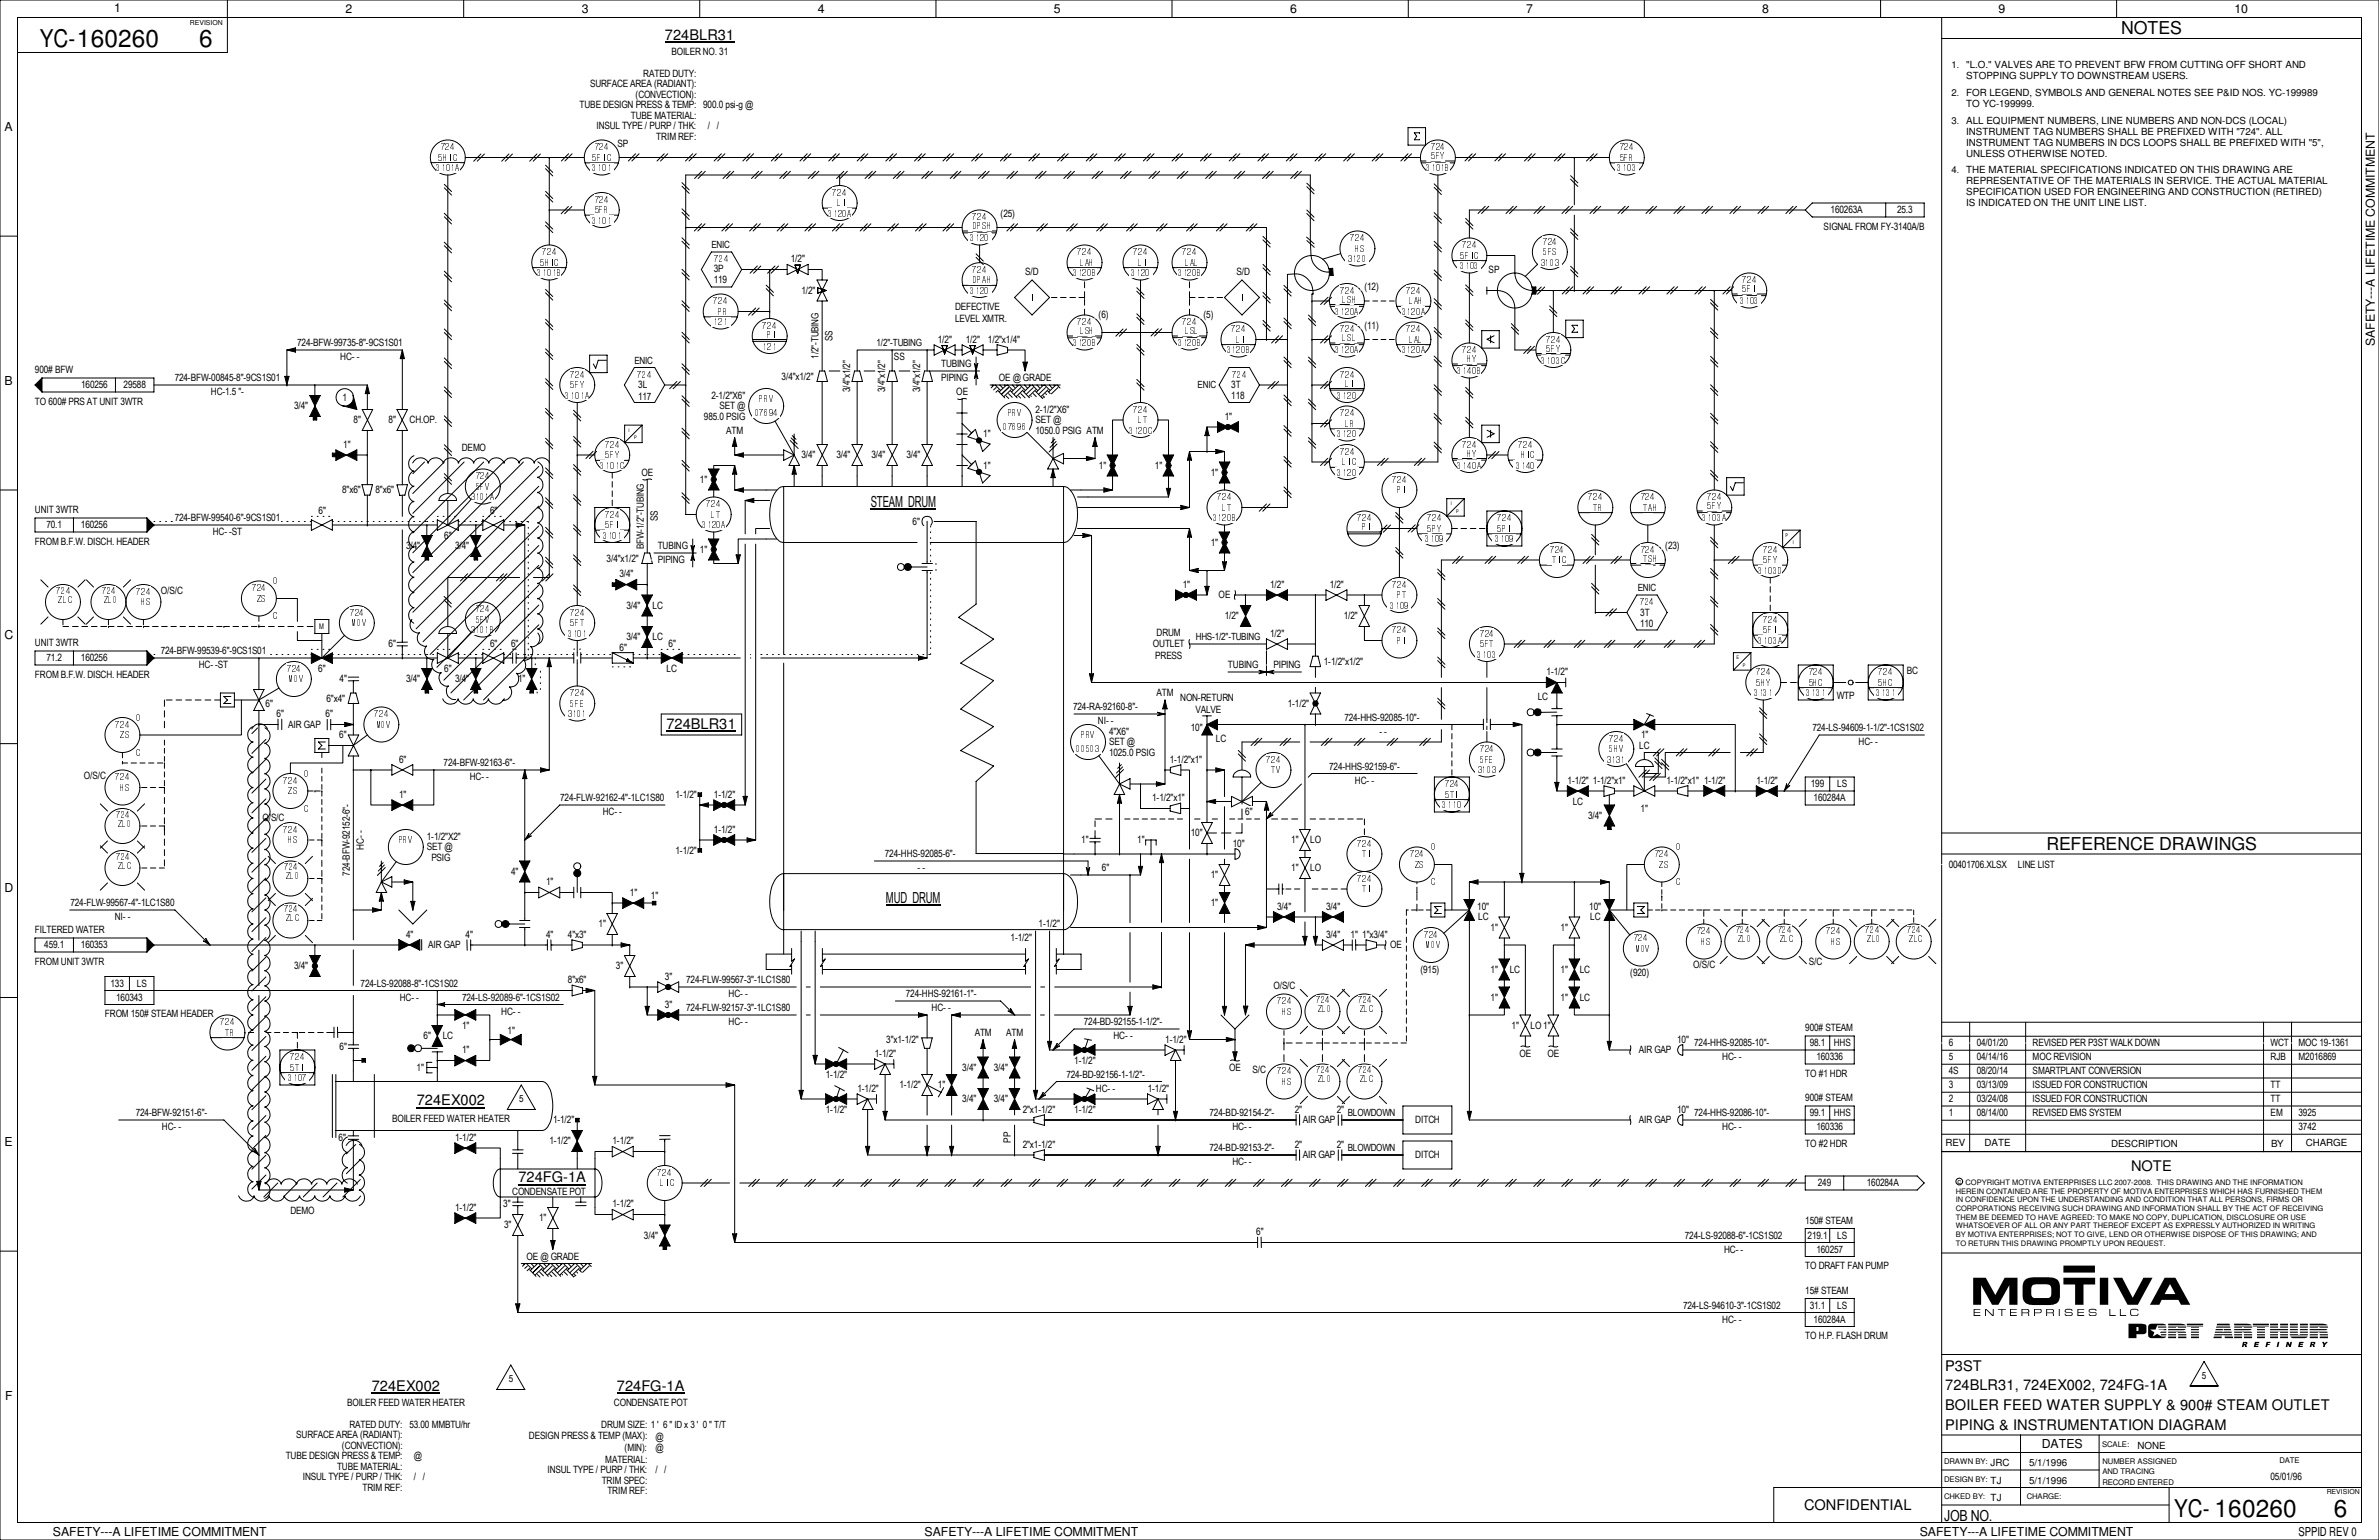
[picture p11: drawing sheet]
<svg xmlns="http://www.w3.org/2000/svg" width="432mm" height="279mm" viewBox="0 0 432 279" stroke-linecap="round" stroke-linejoin="round" font-family="sans-serif">
<defs><g id="words">
<g font-size="4.4">
<text x="7.2" y="8.6">YC-160260</text>
<text x="36.2" y="8.5">6</text>
<text x="394.6" y="275.3">YC- 160260</text>
<text x="423.6" y="275.2">6</text>
</g>
<g font-size="3.2">
<text x="385" y="6.2">NOTES</text>
<text x="371.4" y="154.1">REFERENCE DRAWINGS</text>
</g>
<g font-size="2.8">
<text x="158" y="92">STEAM_DRUM</text>
<text x="160.8" y="163.8">MUD_DRUM</text>
<text x="352.9" y="275.9">JOB NO.</text>
</g>
<g font-size="2.7">
<text x="120.7" y="7.3">724BLR31</text>
<text x="120.9" y="132.3">724BLR31</text>
<text x="75.6" y="200.5">724EX002</text>
<text x="94.1" y="214.5">724FG-1A</text>
<text x="386.8" y="212.4">NOTE</text>
<text x="353.1" y="248.7">P3ST</text>
<text x="67.5" y="252.4">724EX002</text>
<text x="112" y="252.4">724FG-1A</text>
<text x="353.1" y="252.3">724BLR31, 724EX002, 724FG-1A</text>
<text x="353.1" y="255.8">BOILER FEED WATER SUPPLY &amp; 900# STEAM OUTLET</text>
<text x="353.1" y="259.4">PIPING &amp; INSTRUMENTATION DIAGRAM</text>
<text x="327.4" y="274">CONFIDENTIAL</text>
</g>
<g font-size="2.2">
<text x="20.7" y="2.2">1</text>
<text x="62.7" y="2.4">2</text>
<text x="105.6" y="2.4">3</text>
<text x="148.4" y="2.4">4</text>
<text x="191.3" y="2.4">5</text>
<text x="234.1" y="2.4">6</text>
<text x="277" y="2.4">7</text>
<text x="319.9" y="2.4">8</text>
<text x="362.8" y="2.4">9</text>
<text x="405.6" y="2.4">10</text>
<text x=".8" y="23.8">A</text>
<text x="431" y="62.8" transform="rotate(-90 431 62.8)">SAFETY---A LIFETIME COMMITMENT</text>
<text x=".8" y="69.8">B</text>
<text x=".8" y="115.9">C</text>
<text x=".8" y="161.9">D</text>
<text x=".8" y="207.9">E</text>
<text x=".9" y="254">F</text>
<text x="370.6" y="262.7">DATES</text>
<text x="9.6" y="278.7">SAFETY---A LIFETIME COMMITMENT</text>
<text x="167.8" y="278.7">SAFETY---A LIFETIME COMMITMENT</text>
<text x="348.4" y="278.7">SAFETY---A LIFETIME COMMITMENT</text>
<text x="417.2" y="278.6">SPPID REV 0</text>
</g>
<g font-size="1.8">
<text x="121.9" y="9.9">BOILER NO. 31</text>
<text x="107.1" y="15.9">SURFACE AREA (RADIANT):</text>
<text x="115.4" y="17.8">(CONVECTION):</text>
<text x="116.8" y="14">RATED DUTY:</text>
<text x="356.9" y="12.4">&quot;L.O.&quot; VALVES ARE TO PREVENT BFW FROM CUTTING OFF SHORT AND</text>
<text x="356.9" y="14.4">STOPPING SUPPLY TO DOWNSTREAM USERS.</text>
<text x="356.9" y="17.5">FOR LEGEND, SYMBOLS AND GENERAL NOTES SEE P&amp;ID NOS. YC-199989</text>
<text x="105.2" y="19.7">TUBE DESIGN PRESS &amp; TEMP: 900.0 psi-g @</text>
<text x="108.2" y="23.5">INSUL TYPE / PURP / THK:</text>
<text x="114.5" y="21.6">TUBE MATERIAL:</text>
<text x="128.5" y="23.5">/ /</text>
<text x="356.9" y="19.5">TO YC-199999.</text>
<text x="356.9" y="22.6">ALL EQUIPMENT NUMBERS, LINE NUMBERS AND NON-DCS (LOCAL)</text>
<text x="112.1" y="26.7">SP</text>
<text x="119.1" y="25.4">TRIM REF:</text>
<text x="356.9" y="24.6">INSTRUMENT TAG NUMBERS SHALL BE PREFIXED WITH &quot;724&quot;. ALL</text>
<text x="356.9" y="26.5">INSTRUMENT TAG NUMBERS IN DCS LOOPS SHALL BE PREFIXED WITH &quot;5&quot;,</text>
<text x="356.9" y="28.5">UNLESS OTHERWISE NOTED.</text>
<text x="356.9" y="31.5">THE MATERIAL SPECIFICATIONS INDICATED ON THIS DRAWING ARE</text>
<text x="356.9" y="33.4">REPRESENTATIVE OF THE MATERIALS IN SERVICE. THE ACTUAL MATERIAL</text>
<text x="356.9" y="35.4">SPECIFICATION USED FOR ENGINEERING AND CONSTRUCTION (RETIRED)</text>
<text x="181.6" y="39.4">(25)</text>
<text x="331" y="41.7">SIGNAL FROM FY-3140A/B</text>
<text x="332.3" y="38.7">160263A</text>
<text x="344.3" y="38.7">25.3</text>
<text x="356.9" y="37.4">IS INDICATED ON THE UNIT LINE LIST.</text>
<text x="129.1" y="45.1">ENIC</text>
<text x="143.6" y="47.6">1/2&quot;</text>
<text x="129.5" y="49.3">3P</text>
<text x="129.5" y="51.4">119</text>
<text x="145.5" y="53.3">1/2&quot;</text>
<text x="186.1" y="50">S/D</text>
<text x="224.5" y="50">S/D</text>
<text x="247.6" y="52.7">(12)</text>
<text x="270.2" y="49.5">SP</text>
<text x="173.4" y="56.3">DEFECTIVE</text>
<text x="173.4" y="58.4">LEVEL XMTR.</text>
<text x="199.4" y="57.8">(6)</text>
<text x="218.4" y="57.8">(5)</text>
<text x="247.6" y="59.7">(11)</text>
<text x="53.9" y="62.9">724-BFW-99735-8&quot;-9CS1S01</text>
<text x="61.8" y="65.4">HC- -</text>
<text x="148.6" y="65.1" transform="rotate(-90 148.6 65.1)">1/2&quot;-TUBING</text>
<text x="151.1" y="61.9" transform="rotate(-90 151.1 61.9)">SS</text>
<text x="159.1" y="62.9">1/2&quot;-TUBING</text>
<text x="162.3" y="65.4">SS</text>
<text x="170.2" y="62.2">1/2&quot;</text>
<text x="175.3" y="62.2">1/2&quot;</text>
<text x="179.3" y="62.2">1/2&quot;x1/4&quot;</text>
<text x="6.3" y="67.7">900# BFW</text>
<text x="14.7" y="70.5">160256</text>
<text x="22.4" y="70.5">29588</text>
<text x="31.7" y="69.2">724-BFW-00845-8&quot;-9CS1S01</text>
<text x="38.3" y="71.8">HC-1.5 &quot;-</text>
<text x="115.1" y="66">ENIC</text>
<text x="115.8" y="70.5">3L</text>
<text x="141.9" y="68.9">3/4&quot;x1/2&quot;</text>
<text x="154.3" y="71.2" transform="rotate(-90 154.3 71.2)">3/4&quot;x1/2&quot;</text>
<text x="160.7" y="71.2" transform="rotate(-90 160.7 71.2)">3/4&quot;x1/2&quot;</text>
<text x="167" y="71.2" transform="rotate(-90 167 71.2)">3/4&quot;x1/2&quot;</text>
<text x="170.8" y="66.7">TUBING</text>
<text x="170.8" y="69.2">PIPING</text>
<text x="173.6" y="71.8">OE</text>
<text x="181.3" y="69.2">OE @ GRADE</text>
<text x="217.4" y="70.5">ENIC</text>
<text x="223.5" y="70.3">3T</text>
<text x="6.3" y="73.4">TO 600# PRS AT UNIT 3WTR</text>
<text x="53.4" y="74.3">3/4&quot;</text>
<text x="62.1" y="72.7">1</text>
<text x="64.2" y="76.8">8&quot;</text>
<text x="70.5" y="76.8">8&quot;</text>
<text x="74.3" y="76.8">CH.OP.</text>
<text x="115.8" y="72.6">117</text>
<text x="127.8" y="76.2">985.0 PSIG</text>
<text x="129.1" y="72.4">2-1/2&quot;X6&quot;</text>
<text x="130.6" y="74.3">SET @</text>
<text x="188" y="76.8">SET @</text>
<text x="188" y="74.9">2-1/2&quot;X6&quot;</text>
<text x="222.3" y="76.2">1&quot;</text>
<text x="223.5" y="72.4">118</text>
<text x="62.3" y="81.3">1&quot;</text>
<text x="83.8" y="81.9">DEMO</text>
<text x="131.8" y="78.7">ATM</text>
<text x="145.5" y="83.2">3/4&quot;</text>
<text x="151.8" y="83.2">3/4&quot;</text>
<text x="158.2" y="83.2">3/4&quot;</text>
<text x="164.5" y="83.2">3/4&quot;</text>
<text x="178.5" y="79.4">1&quot;</text>
<text x="188" y="78.7">1050.0 PSIG ATM</text>
<text x="62.1" y="89.5">8&quot;x6&quot;</text>
<text x="68.2" y="89.5">8&quot;x6&quot;</text>
<text x="116.4" y="86.4">OE</text>
<text x="127" y="87.6">1&quot;</text>
<text x="178.5" y="85.1">1&quot;</text>
<text x="199.4" y="85.1">1&quot;</text>
<text x="209.6" y="85.1">1&quot;</text>
<text x="219.8" y="86.4">1&quot;</text>
<text x="6.3" y="93.1">UNIT 3WTR</text>
<text x="8.4" y="95.9">70.1</text>
<text x="14.7" y="95.9">160256</text>
<text x="31.7" y="94.6">724-BFW-99540-6&quot;-9CS1S01</text>
<text x="57.8" y="93.3">6&quot;</text>
<text x="88.9" y="93.3">6&quot;</text>
<text x="119.4" y="94.6" transform="rotate(-90 119.4 94.6)">SS</text>
<text x="165.6" y="95.2">6&quot;</text>
<text x="6.3" y="98.8">FROM B.F.W. DISCH. HEADER</text>
<text x="38.6" y="97.2">HC- -ST</text>
<text x="73.7" y="99.7">3/4&quot;</text>
<text x="80.6" y="97.8">6&quot;</text>
<text x="82.6" y="99.7">3/4&quot;</text>
<text x="110.1" y="101.9">3/4&quot;x1/2&quot;</text>
<text x="116.8" y="99.6" transform="rotate(-90 116.8 99.6)">BFW-1/2&quot;-TUBING</text>
<text x="119.4" y="99.7">TUBING</text>
<text x="127" y="100.3">1&quot;</text>
<text x="219.8" y="99.1">1&quot;</text>
<text x="302.3" y="99.7">(23)</text>
<text x="29.2" y="107.7">O/S/C</text>
<text x="112.4" y="104.8">3/4&quot;</text>
<text x="119.4" y="102.2">PIPING</text>
<text x="214.7" y="106.7">1&quot;</text>
<text x="230.5" y="106.7">1/2&quot;</text>
<text x="241.3" y="106.7">1/2&quot;</text>
<text x="297.3" y="107.3">ENIC</text>
<text x="113.7" y="110.5">3/4&quot;</text>
<text x="118.4" y="110.4">LC</text>
<text x="221.2" y="108.6">OE</text>
<text x="222.3" y="112.4">1/2&quot;</text>
<text x="243.9" y="112.4">1/2&quot;</text>
<text x="297.7" y="111.7">3T</text>
<text x="297.7" y="113.8">110</text>
<text x="6.3" y="117.3">UNIT 3WTR</text>
<text x="29.2" y="118.7">724-BFW-99539-6&quot;-9CS1S01</text>
<text x="70.5" y="117.5">6&quot;</text>
<text x="88.9" y="117.5">6&quot;</text>
<text x="92.8" y="117.5">6&quot;</text>
<text x="112.4" y="118.1">6&quot;</text>
<text x="113.7" y="116.2">3/4&quot;</text>
<text x="118.4" y="116.2">LC</text>
<text x="121.3" y="117.5">6&quot;</text>
<text x="209.3" y="117.5">OUTLET</text>
<text x="209.7" y="119.5">PRESS</text>
<text x="209.9" y="115.4">DRUM</text>
<text x="217" y="116.2">HHS-1/2&quot;-TUBING</text>
<text x="230.5" y="115.6">1/2&quot;</text>
<text x="6.3" y="123">FROM B.F.W. DISCH. HEADER</text>
<text x="8.4" y="120">71.2</text>
<text x="14.7" y="120">160256</text>
<text x="36.1" y="121.3">HC- -ST</text>
<text x="57.7" y="121.9">6&quot;</text>
<text x="61.6" y="123.8">4&quot;</text>
<text x="73.7" y="123.8">3/4&quot;</text>
<text x="80.6" y="121.9">6&quot;</text>
<text x="82.6" y="123.8">3/4&quot;</text>
<text x="94" y="123.8">1&quot;</text>
<text x="121" y="121.9">LC</text>
<text x="222.9" y="121.3">TUBING</text>
<text x="231.1" y="121.3">PIPING</text>
<text x="240.3" y="120.6">1-1/2&quot;x1/2&quot;</text>
<text x="280.7" y="122.6">1-1/2&quot;</text>
<text x="346.1" y="122.3">BC</text>
<text x="48.2" y="128.3">6&quot;</text>
<text x="50.2" y="130.2">6&quot;</text>
<text x="59.1" y="130.2">6&quot;</text>
<text x="59.3" y="127.3">6&quot;x4&quot;</text>
<text x="194.8" y="128.9">724-RA-92160-8&quot;-</text>
<text x="199.3" y="131.4">NI- -</text>
<text x="209.9" y="126.4">ATM</text>
<text x="214.2" y="127.2">NON-RETURN</text>
<text x="217" y="129.3">VALVE</text>
<text x="233.7" y="128.3">1-1/2&quot;</text>
<text x="244" y="130.8">724-HHS-92085-10&quot;-</text>
<text x="279.1" y="127">LC</text>
<text x="333.4" y="126.8">WTP</text>
<text x="52.3" y="132.1">AIR GAP</text>
<text x="61.6" y="134">6&quot;</text>
<text x="201.3" y="135.3">SET @</text>
<text x="201.3" y="133.3">4&quot;X6&quot;</text>
<text x="201.3" y="137.2">1025.0 PSIG</text>
<text x="216.2" y="132.7">10&quot;</text>
<text x="220.7" y="134.6">LC</text>
<text x="250.4" y="133.3">- -</text>
<text x="297.5" y="135.8">LC</text>
<text x="297.9" y="134">1&quot;</text>
<text x="329" y="132.7">724-LS-94609-1-1/2&quot;-1CS1S02</text>
<text x="337.4" y="135.3">HC- -</text>
<text x="15.2" y="141.4">O/S/C</text>
<text x="72.4" y="138.4">6&quot;</text>
<text x="80.5" y="139.1">724-BFW-92163-6&quot;-</text>
<text x="85.3" y="141.6">HC- -</text>
<text x="212.3" y="138.4">1-1/2&quot;x1&quot;</text>
<text x="241.3" y="139.7">724-HHS-92159-6&quot;-</text>
<text x="245.9" y="142.2">HC- -</text>
<text x="284.5" y="142.2">1-1/2&quot; 1-1/2&quot;x1&quot;</text>
<text x="302.5" y="142.2">1-1/2&quot;x1&quot; 1-1/2&quot;</text>
<text x="318.8" y="142.2">1-1/2&quot;</text>
<text x="328.7" y="142.9">199</text>
<text x="333.5" y="142.9">LS</text>
<text x="47.6" y="149">O/S/C</text>
<text x="72.4" y="144.8">1&quot;</text>
<text x="101.7" y="145.4">724-FLW-92162-4&quot;-1LC1S80</text>
<text x="109.4" y="148">HC- -</text>
<text x="122.6" y="144.8">1-1/2&quot;</text>
<text x="129.6" y="144.8">1-1/2&quot;</text>
<text x="209.1" y="145.4">1-1/2&quot;x1&quot;</text>
<text x="226" y="148">6&quot;</text>
<text x="285.5" y="146">LC</text>
<text x="288.2" y="148.6">3/4&quot;</text>
<text x="297.8" y="147.3">1&quot;</text>
<text x="329.2" y="145.4">160284A</text>
<text x="66" y="154.1" transform="rotate(-90 66 154.1)">HC- -</text>
<text x="77.5" y="154.3">SET @</text>
<text x="77.5" y="152.4">1-1/2&quot;X2&quot;</text>
<text x="122.6" y="155">1-1/2&quot;</text>
<text x="129.6" y="151.1">1-1/2&quot;</text>
<text x="160.6" y="155.6">724-HHS-92085-6&quot;-</text>
<text x="196.3" y="153">1&quot;</text>
<text x="206.4" y="153">1&quot;</text>
<text x="216.2" y="151.8">10&quot;</text>
<text x="223.8" y="153.7">10&quot;</text>
<text x="234.4" y="153">1&quot;</text>
<text x="237.8" y="153">LO</text>
<text x="63.5" y="158.9" transform="rotate(-90 63.5 158.9)">724-BFW-92152-6&quot;-</text>
<text x="78.3" y="156.2">PSIG</text>
<text x="92.8" y="158.7">4&quot;</text>
<text x="99.1" y="160.7">1&quot;</text>
<text x="166.5" y="158.1">- -</text>
<text x="200" y="158.1">6&quot;</text>
<text x="219.8" y="159.4">1&quot;</text>
<text x="234.4" y="158.1">1&quot;</text>
<text x="237.8" y="158.1">LO</text>
<text x="353.7" y="157.5">00401706.XLSX</text>
<text x="366.3" y="157.5">LINE LIST</text>
<text x="12.8" y="164.5">724-FLW-99567-4&quot;-1LC1S80</text>
<text x="20.8" y="167">NI- -</text>
<text x="114.3" y="162.6">1&quot;</text>
<text x="118.2" y="163.2">1&quot;</text>
<text x="219.8" y="164.5">1&quot;</text>
<text x="231.8" y="165.1">3/4&quot;</text>
<text x="240.7" y="165.1">3/4&quot;</text>
<text x="268.1" y="165.1">10&quot;</text>
<text x="268.3" y="167">LC</text>
<text x="288.5" y="165.1">10&quot;</text>
<text x="288.6" y="167">LC</text>
<text x="6.3" y="169.3">FILTERED WATER</text>
<text x="8" y="172.1">459.1</text>
<text x="14.7" y="172.1">160353</text>
<text x="73.7" y="170.2">4&quot;</text>
<text x="77.7" y="172.1">AIR GAP</text>
<text x="84.5" y="170.2">4&quot;</text>
<text x="99.1" y="170.2">4&quot;</text>
<text x="103.1" y="170.2">4&quot;x3&quot;</text>
<text x="108.6" y="168.3">1&quot;</text>
<text x="183.4" y="170.8">1-1/2&quot;</text>
<text x="188.5" y="168.2">1-1/2&quot;</text>
<text x="240.7" y="170.2">3/4&quot;</text>
<text x="245.2" y="170.2">1&quot; 1&quot;x3/4&quot;</text>
<text x="252.3" y="172.1">OE</text>
<text x="270.6" y="168.9">1&quot;</text>
<text x="283.3" y="168.9">1&quot;</text>
<text x="6.3" y="175">FROM UNIT 3WTR</text>
<text x="20.1" y="179.1">133</text>
<text x="24.8" y="179.1">LS</text>
<text x="53.4" y="175.9">3/4&quot;</text>
<text x="65.4" y="179.1">724-LS-92088-8&quot;-1CS1S02</text>
<text x="103.1" y="178.4">8&quot;x6&quot;</text>
<text x="111.8" y="175.9">3&quot;</text>
<text x="120.7" y="177.8">3&quot;</text>
<text x="124.5" y="178.4">724-FLW-99567-3&quot;-1LC1S80</text>
<text x="231.1" y="179.5">O/S/C</text>
<text x="257.8" y="176.5">(915)</text>
<text x="270.6" y="176.5">1&quot;</text>
<text x="274" y="176.5">LC</text>
<text x="283.3" y="176.5">1&quot;</text>
<text x="286.7" y="176.5">LC</text>
<text x="295.9" y="177.2">(920)</text>
<text x="307.3" y="175.7">O/S/C</text>
<text x="328.3" y="175">S/C</text>
<text x="19" y="184.6">FROM 150# STEAM HEADER</text>
<text x="21.1" y="181.6">160343</text>
<text x="72.6" y="181.6">HC- -</text>
<text x="83.9" y="181.6">724-LS-92089-6&quot;-1CS1S02</text>
<text x="91" y="184.1">HC- -</text>
<text x="120.7" y="182.9">3&quot;</text>
<text x="124.5" y="183.5">724-FLW-92157-3&quot;-1LC1S80</text>
<text x="132.2" y="181">HC- -</text>
<text x="164.4" y="181">724-HHS-92161-1&quot;-</text>
<text x="169.1" y="183.5">HC- -</text>
<text x="270.6" y="181.6">1&quot;</text>
<text x="283.3" y="181.6">1&quot;</text>
<text x="286.7" y="181.6">LC</text>
<text x="61.6" y="190.5">6&quot;</text>
<text x="76.9" y="188.6">6&quot;</text>
<text x="80.3" y="188.6">LC</text>
<text x="83.9" y="186.7">1&quot;</text>
<text x="83.9" y="191.1">1&quot;</text>
<text x="92.1" y="187.7">1&quot;</text>
<text x="132.2" y="186.1">HC- -</text>
<text x="158.8" y="191.8">1-1/2&quot;</text>
<text x="160.9" y="189.2">3&quot;x1-1/2&quot;</text>
<text x="176.9" y="188">ATM</text>
<text x="182.6" y="188">ATM</text>
<text x="196.7" y="186.1">724-BD-92155-1-1/2&quot;-</text>
<text x="202.1" y="188.6">HC- -</text>
<text x="211.5" y="189.2">1-1/2&quot;</text>
<text x="274.4" y="186.7">1&quot;</text>
<text x="275.8" y="191.8">OE</text>
<text x="277.8" y="186.6">LO1&quot;</text>
<text x="280.9" y="191.8">OE</text>
<text x="297.4" y="191.1">AIR GAP</text>
<text x="304.4" y="189.2">10&quot;</text>
<text x="307.5" y="189.9">724-HHS-92085-10&quot;-</text>
<text x="327.7" y="187.1">900# STEAM</text>
<text x="328.5" y="189.9">98.1</text>
<text x="332.8" y="189.9">HHS</text>
<text x="353.7" y="189.9">6</text>
<text x="358.8" y="189.9">04/01/20</text>
<text x="368.9" y="189.9">REVISED PER P3ST WALK DOWN</text>
<text x="412.1" y="189.9">WCT</text>
<text x="417.2" y="189.9">MOC 19-1361</text>
<text x="75.6" y="194.3">1&quot;</text>
<text x="149.9" y="195.6">1-1/2&quot;</text>
<text x="163.2" y="197.5">1-1/2&quot;</text>
<text x="170.2" y="197.5">1&quot;</text>
<text x="174.7" y="194.3">3/4&quot;</text>
<text x="180.4" y="194.3">3/4&quot;</text>
<text x="193.5" y="195.6">724-BD-92156-1-1/2&quot;-</text>
<text x="195" y="193">1-1/2&quot;</text>
<text x="223.1" y="194.3">OE</text>
<text x="227.3" y="194.7">S/C</text>
<text x="312.6" y="192.4">HC- -</text>
<text x="327.7" y="195.4">TO #1 HDR</text>
<text x="329.7" y="192.4">160336</text>
<text x="353.7" y="194.9">4S</text>
<text x="353.7" y="197.5">3</text>
<text x="353.7" y="192.4">5</text>
<text x="358.8" y="197.5">03/13/09</text>
<text x="358.8" y="194.9">08/20/14</text>
<text x="358.8" y="192.4">04/14/16</text>
<text x="368.9" y="194.9">SMARTPLANT CONVERSION</text>
<text x="368.9" y="197.5">ISSUED FOR CONSTRUCTION</text>
<text x="368.9" y="192.4">MOC REVISION</text>
<text x="412.1" y="197.5">TT</text>
<text x="412.1" y="192.4">RJB</text>
<text x="417.2" y="192.4">M2016869</text>
<text x="24.6" y="202.6">724-BFW-92151-6&quot;-</text>
<text x="71.2" y="203.5">BOILER FEED WATER HEATER</text>
<text x="94.2" y="200">5</text>
<text x="100.4" y="203.8">1-1/2&quot;</text>
<text x="149.9" y="201.9">1-1/2&quot;</text>
<text x="155.6" y="198.1">1-1/2&quot;</text>
<text x="174.7" y="200">3/4&quot;</text>
<text x="180.4" y="200">3/4&quot;</text>
<text x="185.6" y="201.9">2&quot;x1-1/2&quot;</text>
<text x="195" y="201.9">1-1/2&quot;</text>
<text x="198.9" y="198.1">HC- -</text>
<text x="208.3" y="198.1">1-1/2&quot;</text>
<text x="219.5" y="202.6">724-BD-92154-2&quot;-</text>
<text x="235" y="201.9">2&quot;</text>
<text x="236.5" y="203.8">AIR GAP</text>
<text x="242.6" y="201.9">2&quot;</text>
<text x="244.6" y="202.6">BLOWDOWN</text>
<text x="256.9" y="203.8">DITCH</text>
<text x="297.4" y="203.8">AIR GAP</text>
<text x="304.4" y="201.9">10&quot;</text>
<text x="307.5" y="202.6">724-HHS-92086-10&quot;-</text>
<text x="327.7" y="199.8">900# STEAM</text>
<text x="328.5" y="202.6">99.1</text>
<text x="332.8" y="202.6">HHS</text>
<text x="353.7" y="202.6">1</text>
<text x="353.7" y="200">2</text>
<text x="358.8" y="200">03/24/08</text>
<text x="358.8" y="202.6">08/14/00</text>
<text x="368.9" y="202.6">REVISED EMS SYSTEM</text>
<text x="368.9" y="200">ISSUED FOR CONSTRUCTION</text>
<text x="412.1" y="200">TT</text>
<text x="412.1" y="202.6">EM</text>
<text x="417.2" y="202.6">3925</text>
<text x="29.4" y="205.1">HC- -</text>
<text x="61.5" y="207">6&quot;</text>
<text x="82.6" y="207">1-1/2&quot;</text>
<text x="99.7" y="207.6">1-1/2&quot;</text>
<text x="111.2" y="207.6">1-1/2&quot;</text>
<text x="183.5" y="207.3" transform="rotate(-90 183.5 207.3)">PP</text>
<text x="185.6" y="208.3">2&quot;x1-1/2&quot;</text>
<text x="219.5" y="208.9">724-BD-92153-2&quot;-</text>
<text x="223.7" y="205.1">HC- -</text>
<text x="235" y="208.3">2&quot;</text>
<text x="242.6" y="208.3">2&quot;</text>
<text x="244.6" y="208.9">BLOWDOWN</text>
<text x="312.6" y="205.1">HC- -</text>
<text x="327.7" y="208.1">TO #2 HDR</text>
<text x="329.7" y="205.1">160336</text>
<text x="353.1" y="208">REV</text>
<text x="360.2" y="207.9">DATE</text>
<text x="383.2" y="208">DESCRIPTION</text>
<text x="412.2" y="208">BY</text>
<text x="417.2" y="205.1">3742</text>
<text x="418.5" y="208">CHARGE</text>
<text x="223.7" y="211.5">HC- -</text>
<text x="236.5" y="210.2">AIR GAP</text>
<text x="256.9" y="210.2">DITCH</text>
<text x="329.9" y="215.3">249</text>
<text x="338.8" y="215.3">160284A</text>
<text x="52.7" y="220.3">DEMO</text>
<text x="82.6" y="219.7">1-1/2&quot;</text>
<text x="91.3" y="219">3&quot;</text>
<text x="93" y="216.9">CONDENSATE POT</text>
<text x="97.8" y="221.6">1&quot;</text>
<text x="111.2" y="219.1">1-1/2&quot;</text>
<text x="91.5" y="222.9">3&quot;</text>
<text x="116.9" y="224.8">3/4&quot;</text>
<text x="228" y="224.2">6&quot;</text>
<text x="305.8" y="224.8">724-LS-92088-6&quot;-1CS1S02</text>
<text x="312.9" y="227.3">HC- -</text>
<text x="327.7" y="222">150# STEAM</text>
<text x="328.1" y="224.8">219.1</text>
<text x="329.7" y="227.3">160257</text>
<text x="333.5" y="224.8">LS</text>
<text x="95.6" y="228.6">OE @ GRADE</text>
<text x="327.7" y="230.3">TO DRAFT FAN PUMP</text>
<text x="305.5" y="237.5">724-LS-94610-3&quot;-1CS1S02</text>
<text x="327.7" y="234.7">15# STEAM</text>
<text x="328.5" y="237.5">31.1</text>
<text x="333.5" y="237.5">LS</text>
<text x="312.6" y="240">HC- -</text>
<text x="327.7" y="243">TO H.P. FLASH DRUM</text>
<text x="329.2" y="240">160284A</text>
<text x="92.3" y="250.8">5</text>
<text x="399.7" y="250.2">5</text>
<text x="63" y="255.1">BOILER FEED WATER HEATER</text>
<text x="111.4" y="255.1">CONDENSATE POT</text>
<text x="53.8" y="261">SURFACE AREA (RADIANT):</text>
<text x="62.1" y="262.9">(CONVECTION):</text>
<text x="63.4" y="259.1">RATED DUTY: 53.00 MMBTU/hr</text>
<text x="96" y="261.2">DESIGN PRESS &amp; TEMP (MAX):</text>
<text x="109.1" y="259.1">DRUM SIZE: 1 ' 6 &quot; ID x 3 ' 0 &quot; T/T</text>
<text x="113.4" y="263.2">(MIN):</text>
<text x="119" y="261.2">@</text>
<text x="119" y="263.3">@</text>
<text x="388" y="262.8">NONE</text>
<text x="51.9" y="264.8">TUBE DESIGN PRESS &amp; TEMP:</text>
<text x="54.9" y="268.6">INSUL TYPE / PURP / THK:</text>
<text x="61.2" y="266.7">TUBE MATERIAL:</text>
<text x="75.1" y="264.8">@</text>
<text x="75.1" y="268.6">/ /</text>
<text x="99.4" y="267.3">INSUL TYPE / PURP / THK:</text>
<text x="109.2" y="269.2">TRIM SPEC:</text>
<text x="109.9" y="265.4">MATERIAL:</text>
<text x="119" y="267.3">/ /</text>
<text x="361.3" y="266">JRC</text>
<text x="361.3" y="269.2">TJ</text>
<text x="368.3" y="266">5/1/1996</text>
<text x="368.3" y="269.2">5/1/1996</text>
<text x="412.1" y="268.6">05/01/96</text>
<text x="65.8" y="270.5">TRIM REF:</text>
<text x="110.2" y="271.1">TRIM REF:</text>
<text x="361.3" y="272.4">TJ</text>
</g>
<g font-size="1.7">
<text x="354.2" y="12.4">1.</text>
<text x="354.2" y="17.4">2.</text>
<text x="354.2" y="22.5">3.</text>
<text x="79.5" y="29.2">5HIC</text>
<text x="80" y="27.3">724</text>
<text x="107.5" y="29.2">5FIC</text>
<text x="107.9" y="27.3">724</text>
<text x="259.7" y="27.3">724</text>
<text x="259.7" y="28.9">5FY</text>
<text x="294" y="27.3">724</text>
<text x="294" y="29.2">5FR</text>
<text x="79.1" y="31.1">3101A</text>
<text x="107.5" y="31.1">3101</text>
<text x="151.1" y="35.6">724</text>
<text x="258.8" y="31.1">3101B</text>
<text x="293.5" y="31.1">3103</text>
<text x="354.2" y="31.4">4.</text>
<text x="107.5" y="40.6">3101</text>
<text x="107.9" y="36.8">724</text>
<text x="107.9" y="38.7">5FR</text>
<text x="150.2" y="39.4">3120A</text>
<text x="152" y="37.5">LI</text>
<text x="176.5" y="40">724</text>
<text x="176.5" y="41.6">DPSH</text>
<text x="98.4" y="46.4">724</text>
<text x="129.7" y="47.6">724</text>
<text x="176.1" y="43.8">3120</text>
<text x="195.5" y="46.4">724</text>
<text x="205.7" y="46.4">724</text>
<text x="214.6" y="46.4">724</text>
<text x="244.7" y="47.6">3120</text>
<text x="245.1" y="43.8">724</text>
<text x="246" y="45.7">HS</text>
<text x="265" y="47">5FIC</text>
<text x="265.4" y="45.1">724</text>
<text x="280" y="44.4">724</text>
<text x="280" y="46.3">5FS</text>
<text x="97.5" y="50.2">3101B</text>
<text x="98" y="48.3">5HIC</text>
<text x="176.1" y="53.3">3120</text>
<text x="176.5" y="49.5">724</text>
<text x="176.5" y="51.4">DPAH</text>
<text x="194.7" y="50.2">3120B</text>
<text x="196" y="48.3">LAH</text>
<text x="205.3" y="50.2">3120</text>
<text x="206.6" y="48.3">LI</text>
<text x="213.7" y="50.2">3120B</text>
<text x="215.1" y="48.3">LAL</text>
<text x="243.2" y="53.3">724</text>
<text x="255.2" y="53.3">724</text>
<text x="265" y="48.9">3103</text>
<text x="279.6" y="48.2">3103</text>
<text x="316.2" y="51.4">724</text>
<text x="316.2" y="53">5FI</text>
<text x="129.5" y="55.2">724</text>
<text x="129.5" y="59.1">121</text>
<text x="130.4" y="57.1">PR</text>
<text x="138.4" y="59.7">724</text>
<text x="186.9" y="54.6">I</text>
<text x="195.5" y="59.1">724</text>
<text x="214.6" y="59.1">724</text>
<text x="225" y="54.6">I</text>
<text x="242.3" y="57.1">3120A</text>
<text x="243.6" y="54.9">LSH</text>
<text x="254.4" y="57.1">3120A</text>
<text x="255.7" y="55.2">LAH</text>
<text x="315.8" y="55.2">3103</text>
<text x="138.4" y="63.5">121</text>
<text x="139.3" y="61.3">PI</text>
<text x="194.7" y="62.9">3120B</text>
<text x="196" y="60.7">LSH</text>
<text x="213.7" y="62.9">3120B</text>
<text x="215.1" y="60.7">LSL</text>
<text x="222.6" y="64.1">3120B</text>
<text x="223.5" y="60.3">724</text>
<text x="224.4" y="62.2">LI</text>
<text x="242.3" y="64.1">3120A</text>
<text x="243.2" y="60.3">724</text>
<text x="243.6" y="61.9">LSL</text>
<text x="254.4" y="64.1">3120A</text>
<text x="255.2" y="60.3">724</text>
<text x="255.7" y="62.2">LAL</text>
<text x="265.4" y="64.1">724</text>
<text x="266.3" y="65.7">HY</text>
<text x="280.6" y="62.2">724</text>
<text x="280.6" y="63.8">5FY</text>
<text x="103.5" y="68.6">724</text>
<text x="103.5" y="70.5">5FY</text>
<text x="115.7" y="68.5">724</text>
<text x="223.6" y="68.5">724</text>
<text x="243.2" y="68.6">724</text>
<text x="244.1" y="70.2">LI</text>
<text x="264.5" y="67.9">3140B</text>
<text x="279.8" y="66">3103C</text>
<text x="102.6" y="72.4">3101A</text>
<text x="136.9" y="75.5">07694</text>
<text x="137.8" y="73">PRV</text>
<text x="182.9" y="75.5">PRV</text>
<text x="205.7" y="74.9">724</text>
<text x="206.6" y="76.8">LT</text>
<text x="242.7" y="72.4">3120</text>
<text x="243.2" y="75.6">724</text>
<text x="244.1" y="77.5">LR</text>
<text x="109.8" y="81.3">724</text>
<text x="109.8" y="83.2">5FY</text>
<text x="182" y="78.1">07696</text>
<text x="204.9" y="78.7">3120C</text>
<text x="242.7" y="79.4">3120</text>
<text x="243.2" y="82.5">724</text>
<text x="265.4" y="81.3">724</text>
<text x="266.3" y="82.9">HY</text>
<text x="275.5" y="81.3">724</text>
<text x="276" y="83.2">HIC</text>
<text x="86.3" y="87">724</text>
<text x="86.4" y="88.9">5FV</text>
<text x="109" y="85.1">3101C</text>
<text x="242.7" y="86.4">3120</text>
<text x="243.6" y="84.5">LIC</text>
<text x="252.7" y="87.6">724</text>
<text x="253.6" y="89.5">PI</text>
<text x="264.5" y="85.1">3140A</text>
<text x="275.1" y="85.1">3140</text>
<text x="85.5" y="90.8">3101A</text>
<text x="109.8" y="94">724</text>
<text x="109.8" y="95.9">5FI</text>
<text x="127.4" y="95.9">3120A</text>
<text x="128.2" y="92.1">724</text>
<text x="129.1" y="94">LT</text>
<text x="220.1" y="94.6">3120B</text>
<text x="220.9" y="90.8">724</text>
<text x="221.8" y="92.7">LT</text>
<text x="246.3" y="94.6">724</text>
<text x="259" y="94.6">724</text>
<text x="271.7" y="94.6">724</text>
<text x="288.2" y="90.8">724</text>
<text x="289.1" y="92.7">TR</text>
<text x="297.8" y="90.8">724</text>
<text x="298.2" y="92.7">TAH</text>
<text x="309" y="94.6">3103A</text>
<text x="309.8" y="90.8">724</text>
<text x="309.8" y="92.4">5FY</text>
<text x="109.4" y="97.8">3101</text>
<text x="247.2" y="96.2">PI</text>
<text x="258.6" y="98.4">3109</text>
<text x="259" y="96.5">5PY</text>
<text x="271.3" y="98.4">3109</text>
<text x="271.7" y="96.5">5PI</text>
<text x="281.3" y="100.3">724</text>
<text x="297.8" y="100.3">724</text>
<text x="298.2" y="101.9">TSH</text>
<text x="320" y="100.3">724</text>
<text x="10.2" y="107.7">724</text>
<text x="18.5" y="107.7">724</text>
<text x="24.7" y="107.9">724</text>
<text x="45.7" y="107.3">724</text>
<text x="49.5" y="106">O</text>
<text x="252.7" y="106.7">724</text>
<text x="281.7" y="102.2">TIC</text>
<text x="319.2" y="104.1">3103D</text>
<text x="320" y="102.2">5FY</text>
<text x="10.6" y="109.4">ZLC</text>
<text x="18.8" y="109.4">ZLO</text>
<text x="25.6" y="109.9">HS</text>
<text x="46.6" y="109.2">ZS</text>
<text x="49.5" y="112.4">C</text>
<text x="63.5" y="111.8">724</text>
<text x="63.9" y="113.6">MOV</text>
<text x="86.3" y="111.1">724</text>
<text x="86.4" y="113">5FV</text>
<text x="103.5" y="111.8">724</text>
<text x="103.5" y="113.7">5FT</text>
<text x="252.3" y="110.5">3109</text>
<text x="253.6" y="108.6">PT</text>
<text x="297.7" y="109.8">724</text>
<text x="320" y="113">724</text>
<text x="85.5" y="114.9">3101B</text>
<text x="103" y="115.6">3101</text>
<text x="252.7" y="114.9">724</text>
<text x="253.6" y="116.8">PI</text>
<text x="268.1" y="119.4">3103</text>
<text x="268.6" y="115.6">724</text>
<text x="268.6" y="117.5">5FT</text>
<text x="319.2" y="116.8">3103A</text>
<text x="320" y="114.9">5FI</text>
<text x="52" y="121.9">724</text>
<text x="52.5" y="123.8">MOV</text>
<text x="318.7" y="122.6">724</text>
<text x="318.7" y="124.5">5HY</text>
<text x="328.3" y="122.6">724</text>
<text x="328.3" y="124.5">5HC</text>
<text x="341" y="122.6">724</text>
<text x="341" y="124.5">5HC</text>
<text x="24.8" y="130.8">O</text>
<text x="67.9" y="130.2">724</text>
<text x="103.1" y="130.1">3101</text>
<text x="103.5" y="126.4">724</text>
<text x="103.5" y="128.2">5FE</text>
<text x="318.3" y="126.4">3131</text>
<text x="327.8" y="126.4">3131</text>
<text x="340.5" y="126.4">3131</text>
<text x="20.9" y="132.1">724</text>
<text x="21.8" y="134">ZS</text>
<text x="24.8" y="137.2">C</text>
<text x="68.4" y="132">MOV</text>
<text x="195.4" y="136.5">00503</text>
<text x="196.2" y="133.9">PRV</text>
<text x="268.6" y="136.5">724</text>
<text x="292.1" y="134.6">724</text>
<text x="292.1" y="136.5">5HV</text>
<text x="20.9" y="141.6">724</text>
<text x="21.8" y="143.5">HS</text>
<text x="51.4" y="142.2">724</text>
<text x="55.2" y="141">O</text>
<text x="229.8" y="138.4">724</text>
<text x="230.7" y="140.3">TV</text>
<text x="262.2" y="142.9">724</text>
<text x="268.2" y="140.3">3103</text>
<text x="268.6" y="138.4">5FE</text>
<text x="291.7" y="138.4">3131</text>
<text x="21" y="148.4">724</text>
<text x="52.3" y="144.1">ZS</text>
<text x="55.2" y="147.3">C</text>
<text x="261.8" y="146.7">3110</text>
<text x="262.2" y="144.8">5TI</text>
<text x="21" y="156">724</text>
<text x="21.4" y="150">ZLO</text>
<text x="51.4" y="151.1">724</text>
<text x="52.3" y="153">HS</text>
<text x="72.4" y="153">PRV</text>
<text x="246.3" y="153.7">724</text>
<text x="247.2" y="155.6">TI</text>
<text x="255.9" y="155.6">724</text>
<text x="259.7" y="154.3">O</text>
<text x="300.3" y="155.6">724</text>
<text x="304.2" y="154.3">O</text>
<text x="21.4" y="157.6">ZLC</text>
<text x="51.5" y="157.9">724</text>
<text x="51.9" y="159.6">ZLO</text>
<text x="246.3" y="160">724</text>
<text x="247.2" y="161.9">TI</text>
<text x="256.8" y="157.5">ZS</text>
<text x="259.7" y="160.7">C</text>
<text x="301.2" y="157.5">ZS</text>
<text x="304.2" y="160.7">C</text>
<text x="51.5" y="165.5">724</text>
<text x="51.9" y="167.2">ZLC</text>
<text x="258.4" y="170.2">724</text>
<text x="258.9" y="172">MOV</text>
<text x="296.5" y="170.8">724</text>
<text x="297" y="172.7">MOV</text>
<text x="307.9" y="169.5">724</text>
<text x="308.8" y="171.4">HS</text>
<text x="315" y="169.3">724</text>
<text x="315.4" y="171">ZLO</text>
<text x="322.7" y="169.3">724</text>
<text x="323" y="171">ZLC</text>
<text x="331.4" y="169.5">724</text>
<text x="332.3" y="171.4">HS</text>
<text x="338.5" y="169.3">724</text>
<text x="338.9" y="171">ZLO</text>
<text x="346.2" y="169.3">724</text>
<text x="346.5" y="171">ZLC</text>
<text x="231.7" y="182.2">724</text>
<text x="232.6" y="184.1">HS</text>
<text x="238.8" y="182">724</text>
<text x="239.2" y="183.7">ZLO</text>
<text x="246.5" y="182">724</text>
<text x="246.8" y="183.7">ZLC</text>
<text x="40" y="186.1">724</text>
<text x="40.9" y="188">TR</text>
<text x="52.2" y="196.2">3107</text>
<text x="52.7" y="192.4">724</text>
<text x="52.7" y="194.3">5TI</text>
<text x="231.7" y="194.9">724</text>
<text x="232.6" y="196.8">HS</text>
<text x="238.8" y="194.7">724</text>
<text x="239.2" y="196.4">ZLO</text>
<text x="246.5" y="194.7">724</text>
<text x="246.8" y="196.4">ZLC</text>
<text x="119.3" y="213.4">724</text>
<text x="119.8" y="215.3">LIC</text>
</g>
<g font-size="1.4">
<text x="58" y="114.2">M</text>
<text x="355.3" y="214.8">c COPYRIGHT MOTIVA ENTERPRISES LLC 2007-2008. THIS DRAWING AND THE INFORMATION</text>
<text x="355" y="216.6">HEREIN CONTAINED ARE THE PROPERTY OF MOTIVA ENTERPRISES WHICH HAS FURNISHED THEM</text>
<text x="355" y="218.1">IN CONFIDENCE UPON THE UNDERSTANDING AND CONDITION THAT ALL PERSONS, FIRMS OR</text>
<text x="355" y="219.7">CORPORATIONS RECEIVING SUCH DRAWING AND INFORMATION SHALL BY THE ACT OF RECEIVING</text>
<text x="355" y="221.3">THEM BE DEEMED TO HAVE AGREED: TO MAKE NO COPY, DUPLICATION, DISCLOSURE OR USE</text>
<text x="355" y="222.9">WHATSOEVER OF ALL OR ANY PART THEREOF EXCEPT AS EXPRESSLY AUTHORIZED IN WRITING</text>
<text x="355" y="224.5">BY MOTIVA ENTERPRISES; NOT TO GIVE, LEND OR OTHERWISE DISPOSE OF THIS DRAWING; AND</text>
<text x="355" y="226.1">TO RETURN THIS DRAWING PROMPTLY UPON REQUEST.</text>
<text x="381.6" y="262.6">SCALE:</text>
<text x="352.9" y="265.7">DRAWN BY:</text>
<text x="352.9" y="268.9">DESIGN BY:</text>
<text x="381.6" y="267.5">AND TRACING</text>
<text x="381.6" y="269.4">RECORD ENTERED</text>
<text x="381.6" y="265.6">NUMBER ASSIGNED</text>
<text x="413.7" y="265.4">DATE</text>
<text x="352.9" y="272">CHKED BY:</text>
<text x="367.9" y="272">CHARGE:</text>
</g>
<g font-size="1.3">
<text x="34.5" y="4.5">REVISION</text>
<text x="422.3" y="271.1">REVISION</text>
</g>
<g font-size=".9">
<text x="114.1" y="78.4">I</text>
<text x="115.1" y="79.7">P</text>
<text x="263.3" y="91.7">I</text>
<text x="264.3" y="93">P</text>
<text x="324.1" y="97.4">P</text>
<text x="325.4" y="98.8">I</text>
<text x="315.2" y="119.6">E</text>
<text x="316.4" y="121">P</text>
</g>
</g></defs>
<g fill="none" stroke="#000" stroke-width=".18">
<path d="M137.8 95.9h1.9M137.8 90.8h1.9M139.1 88.9h1.9M139.1 97.8h1.9M144.1 86.4v1.9M149.2 86.4v1.9M169 95.3a.95 .95 0 0 0-.1-1.4 .95 .95 0 0 0-1.4 .1 .95 .95 0 0 0 .2 1.4M191.1 86.4v1.9M194.3 88.9h1.9M194.9 97.2h1.9M195.6 95.9h1.9M195.6 90.2h1.9"/>
<path d="M195.6 92.1h1.9M120 129.5h14.6v3.8h-14.6zM18.2 153.5l1.3 1.3M26.2 153.5l-1.3 1.3M193 154.9h1.9M194.3 158.7h1.9M19.5 160.2l-1.3 1.3M24.9 160.2l1.3 1.3M145.4 168.9v1.9M148 168.9v1.9M188 168.9v1.9M190.5 168.9v1.9"/>
<path d="M194.3 168.3h1.9M60.3 194.9v11.5M61 196.2h37.4a2.58 2.58 0 0 1 1.7 2.4 8.5 8.5 0 0 1-.7 5.9 1.3 1.3 0 0 1-1 .6h-37.4M61 194.9v11.5M64.1 194.3v1.9M67.9 194.9v11.5M79.4 194.3v1.9M63.2 206.1h1.9M64.1 205.1v1M90.1 212.5l.7-.4h17.2a1.53 1.53 0 0 1 1.1 1.4 3.4 3.4 0 0 1-.9 3.6l-17.4 .1a1.53 1.53 0 0 1-1.1-1.4 4.3 4.3 0 0 1 .4-3.3zM90.8 210.2v8.9M93 209.3h1.9"/>
<path d="M93 208.6h2M93 218.1h2M94 205.1v3.5M94 209.3v2.8M94 217.2v.9M104.8 210.2v1.9M108 210.2v8.9"/>
<circle cx="22.2" cy="157.5" r="3.2"/>
</g>
<g fill="#fff">
<path d="M21 154.6h2.6v1.7h-2.6z" fill-rule="evenodd"/>
<path d="M21.4 158.7h1.7v1.7h-1.7z" fill-rule="evenodd"/>
<path d="M20.5 156.2h3.4v1.7h-3.4z" fill-rule="evenodd"/>
</g>
<path d="M129.1 45.7h3.7l1.8 3.2-1.8 3.2h-3.7l-1.8-3.2z" fill="none" stroke="#000" stroke-width=".18"/>
<g fill="#fff">
<path d="M129.7 46.1h2.5v1.7h-2.5z" fill-rule="evenodd"/>
<path d="M130.1 50h1.7v1.6h-1.7z" fill-rule="evenodd"/>
<path d="M129.7 48h2.5v1.7h-2.5z" fill-rule="evenodd"/>
</g>
<g fill="none" stroke="#000" stroke-width=".18">
<path d="M127.8 57.5h6.1M136.6 61.6h6.2M136.7 61.9h6"/>
<circle cx="130.8" cy="56.5" r="3.2"/>
<circle cx="139.7" cy="61" r="3.2"/>
</g>
<g fill="#fff">
<path d="M129.5 53.7h2.6v1.8h-2.6z" fill-rule="evenodd"/>
<path d="M129.1 57.5h3.4v1.8h-3.4z" fill-rule="evenodd"/>
<path d="M129.5 55.6h2.6v1.8h-2.6z" fill-rule="evenodd"/>
</g>
<path d="M115.1 66.7h3.7l1.8 3.1-1.8 3.2h-3.7l-1.8-3.2zM143.4 79.9l1.5 1.5M143.6 79.5l1.1 1.1M143.8 79l.7 .7M144.1 78.7v3.8M142.2 81.6l1.9 .9-1.9 1zM144.1 82.5l1 2h-1.9z" fill="none" stroke="#000" stroke-width=".18"/>
<g fill="#fff">
<path d="M115.7 67.1h2.5v1.7h-2.5z" fill-rule="evenodd"/>
<path d="M116.1 70.9h1.7v1.7h-1.7z" fill-rule="evenodd"/>
<path d="M115.7 69h2.5v1.7h-2.5z" fill-rule="evenodd"/>
</g>
<circle cx="129.5" cy="93.3" r="3.2" fill="none" stroke="#000" stroke-width=".18"/>
<g fill="#fff">
<path d="M128.2 90.6h2.7v1.7h-2.7z" fill-rule="evenodd"/>
<path d="M127.4 94.4h4.3v1.7h-4.3z" fill-rule="evenodd"/>
<path d="M128.2 92.5h2.7v1.7h-2.7z" fill-rule="evenodd"/>
</g>
<g fill="none" stroke="#000" stroke-width=".18">
<path d="M18.2 145.8l1.3 1.4M19.5 152.6l-1.3 1.3M24.9 152.6l1.3 1.3M26.2 145.8l-1.3 1.4"/>
<circle cx="22.2" cy="149.9" r="3.2"/>
</g>
<g fill="#fff">
<path d="M21 146.9h2.6v1.7h-2.6z" fill-rule="evenodd"/>
<path d="M21.4 151.1h1.7v1.7h-1.7z" fill-rule="evenodd"/>
<path d="M20.5 148.6h3.4v1.7h-3.4z" fill-rule="evenodd"/>
</g>
<circle cx="22.2" cy="142.9" r="3.2" fill="none" stroke="#000" stroke-width=".18"/>
<g fill="#fff">
<path d="M20.9 140.1h2.6v1.8h-2.6z" fill-rule="evenodd"/>
<path d="M21.3 143.9h1.8v1.8h-1.8z" fill-rule="evenodd"/>
<path d="M20.9 142h2.6v1.8h-2.6z" fill-rule="evenodd"/>
</g>
<g fill="none" stroke="#000" stroke-width=".18">
<path d="M106.2 39h6.1M40 125.7h2.5v2.6h-2.5zM41.9 126.4h-1.3l.7 .6-.7 .6h1.3M42.5 127h4.5M46 125.1h1.9l-1.8 3.8h1.9zM47 127h.1"/>
<circle cx="109.2" cy="38.1" r="3.2"/>
</g>
<g fill="#fff">
<path d="M107.9 35.3h2.6v1.8h-2.6z" fill-rule="evenodd"/>
<path d="M107.1 39.1h4.3v1.8h-4.3z" fill-rule="evenodd"/>
<path d="M107.9 37.2h2.6v1.8h-2.6z" fill-rule="evenodd"/>
</g>
<g fill="none" stroke="#000" stroke-width=".18">
<path d="M106.2 29.5h6.1"/>
<circle cx="109.2" cy="28.6" r="3.2"/>
</g>
<g fill="#fff">
<path d="M107.9 25.8h2.6v1.8h-2.6z" fill-rule="evenodd"/>
<path d="M107.1 29.6h4.3v1.8h-4.3z" fill-rule="evenodd"/>
<path d="M107.5 27.7h3.5v1.8h-3.5z" fill-rule="evenodd"/>
</g>
<g fill="none" stroke="#000" stroke-width=".18">
<path d="M343.3 166.8l1.3 1.3M344.6 173.5l-1.3 1.3M350.1 173.5l1.3 1.3M351.4 166.8l-1.3 1.3"/>
<circle cx="347.3" cy="170.8" r="3.2"/>
</g>
<g fill="#fff">
<path d="M346.2 167.9h2.5v1.7h-2.5z" fill-rule="evenodd"/>
<path d="M346.5 172h1.7v1.7h-1.7z" fill-rule="evenodd"/>
<path d="M345.7 169.5h3.3v1.7h-3.3z" fill-rule="evenodd"/>
</g>
<g fill="none" stroke="#000" stroke-width=".18">
<path d="M335.7 166.8l1.3 1.3M337 173.5l-1.3 1.3M342.4 173.5l1.3 1.3M343.7 166.8l-1.3 1.3"/>
<circle cx="339.7" cy="170.8" r="3.2"/>
</g>
<g fill="#fff">
<path d="M338.5 167.9h2.6v1.7h-2.6z" fill-rule="evenodd"/>
<path d="M338.9 172h1.7v1.7h-1.7z" fill-rule="evenodd"/>
<path d="M338 169.5h3.4v1.7h-3.4z" fill-rule="evenodd"/>
</g>
<circle cx="332.7" cy="170.8" r="3.2" fill="none" stroke="#000" stroke-width=".18"/>
<g fill="#fff">
<path d="M331.4 168h2.7v1.8h-2.7z" fill-rule="evenodd"/>
<path d="M331.9 171.8h1.7v1.8h-1.7z" fill-rule="evenodd"/>
<path d="M331.4 169.9h2.7v1.8h-2.7z" fill-rule="evenodd"/>
</g>
<g fill="none" stroke="#000" stroke-width=".18">
<path d="M319.8 166.8l1.3 1.3M321.1 173.5l-1.3 1.3M326.6 173.5l1.3 1.3M327.9 166.8l-1.3 1.3"/>
<circle cx="323.8" cy="170.8" r="3.2"/>
</g>
<g fill="#fff">
<path d="M322.7 167.9h2.5v1.7h-2.5z" fill-rule="evenodd"/>
<path d="M323 172h1.7v1.7h-1.7z" fill-rule="evenodd"/>
<path d="M322.2 169.5h3.3v1.7h-3.3z" fill-rule="evenodd"/>
</g>
<g fill="none" stroke="#000" stroke-width=".18">
<path d="M312.2 166.8l1.3 1.3M313.5 173.5l-1.3 1.3M318.9 173.5l1.4 1.3M320.3 166.8l-1.4 1.3"/>
<circle cx="316.2" cy="170.8" r="3.2"/>
</g>
<g fill="#fff">
<path d="M315 167.9h2.6v1.7h-2.6z" fill-rule="evenodd"/>
<path d="M315.4 172h1.7v1.7h-1.7z" fill-rule="evenodd"/>
<path d="M314.5 169.5h3.4v1.7h-3.4z" fill-rule="evenodd"/>
</g>
<circle cx="309.2" cy="170.8" r="3.2" fill="none" stroke="#000" stroke-width=".18"/>
<g fill="#fff">
<path d="M307.9 168h2.7v1.8h-2.7z" fill-rule="evenodd"/>
<path d="M308.4 171.8h1.7v1.8h-1.7z" fill-rule="evenodd"/>
<path d="M307.9 169.9h2.7v1.8h-2.7z" fill-rule="evenodd"/>
</g>
<g fill="none" stroke="#000" stroke-width=".18">
<path d="M236 179.5l1.3 1.3M244.1 179.5l-1.4 1.3M237.3 186.2l-1.3 1.3M242.7 186.2l1.4 1.3"/>
<circle cx="240" cy="183.5" r="3.2"/>
</g>
<g fill="#fff">
<path d="M238.8 180.6h2.6v1.7h-2.6z" fill-rule="evenodd"/>
<path d="M239.2 184.7h1.7v1.7h-1.7z" fill-rule="evenodd"/>
<path d="M238.3 182.2h3.4v1.7h-3.4z" fill-rule="evenodd"/>
</g>
<g fill="none" stroke="#000" stroke-width=".18">
<path d="M243.6 192.2l1.3 1.3M244.9 198.9l-1.3 1.3M250.4 198.9l1.3 1.3M251.7 192.2l-1.3 1.3"/>
<circle cx="247.6" cy="196.2" r="3.2"/>
</g>
<g fill="#fff">
<path d="M246.5 193.3h2.5v1.7h-2.5z" fill-rule="evenodd"/>
<path d="M246.8 197.4h1.7v1.7h-1.7z" fill-rule="evenodd"/>
<path d="M246 194.9h3.3v1.7h-3.3z" fill-rule="evenodd"/>
</g>
<g fill="none" stroke="#000" stroke-width=".18">
<path d="M236 192.2l1.3 1.3M237.3 198.9l-1.3 1.3M242.7 198.9l1.4 1.3M244.1 192.2l-1.4 1.3"/>
<circle cx="240" cy="196.2" r="3.2"/>
</g>
<g fill="#fff">
<path d="M238.8 193.3h2.6v1.7h-2.6z" fill-rule="evenodd"/>
<path d="M239.2 197.4h1.7v1.7h-1.7z" fill-rule="evenodd"/>
<path d="M238.3 194.9h3.4v1.7h-3.4z" fill-rule="evenodd"/>
</g>
<g fill="none" stroke="#000" stroke-width=".18">
<path d="M107.9 92.1h6.4v6.3h-6.4zM108.1 96.2h6.1"/>
<circle cx="111.1" cy="95.3" r="3.2"/>
</g>
<g fill="#fff">
<path d="M109.8 92.5h2.6v1.7h-2.6z" fill-rule="evenodd"/>
<path d="M109 96.3h4.3v1.7h-4.3z" fill-rule="evenodd"/>
<path d="M109.8 94.4h2.6v1.7h-2.6z" fill-rule="evenodd"/>
</g>
<g fill="none" stroke="#000" stroke-width=".18">
<path d="M116.5 77.1h-3.1v3.2M116.5 77.1v3.2h-3.1M116.5 77.1l-3.1 3.2M108.1 83.5h1.8M110.7 83.5h1.8M113.3 83.5h.9"/>
<circle cx="111.1" cy="82.6" r="3.2"/>
</g>
<g fill="#fff">
<path d="M109.8 79.8h2.6v1.7h-2.6z" fill-rule="evenodd"/>
<path d="M109 83.6h4.3v1.7h-4.3z" fill-rule="evenodd"/>
<path d="M109.8 81.7h2.6v1.7h-2.6z" fill-rule="evenodd"/>
</g>
<circle cx="120.6" cy="214.6" r="3.2" fill="none" stroke="#000" stroke-width=".18"/>
<g fill="#fff">
<path d="M119.3 211.8h2.7v1.8h-2.7z" fill-rule="evenodd"/>
<path d="M119.8 215.6h1.7v1.8h-1.7z" fill-rule="evenodd"/>
<path d="M118.9 213.7h3.5v1.8h-3.5z" fill-rule="evenodd"/>
</g>
<g fill="none" stroke="#000" stroke-width=".18">
<path d="M243.6 179.5l1.3 1.3M251.7 179.5l-1.3 1.3M244.9 186.2l-1.3 1.3M250.4 186.2l1.3 1.3"/>
<circle cx="247.6" cy="183.5" r="3.2"/>
</g>
<g fill="#fff">
<path d="M246.5 180.6h2.5v1.7h-2.5z" fill-rule="evenodd"/>
<path d="M246.8 184.7h1.7v1.7h-1.7z" fill-rule="evenodd"/>
<path d="M246 182.2h3.3v1.7h-3.3z" fill-rule="evenodd"/>
</g>
<circle cx="233" cy="183.5" r="3.2" fill="none" stroke="#000" stroke-width=".18"/>
<g fill="#fff">
<path d="M231.7 180.7h2.7v1.8h-2.7z" fill-rule="evenodd"/>
<path d="M232.2 184.5h1.7v1.8h-1.7z" fill-rule="evenodd"/>
<path d="M231.7 182.6h2.7v1.8h-2.7z" fill-rule="evenodd"/>
</g>
<g fill="none" stroke="#000" stroke-width=".18">
<path d="M96.6 48.6h6.1"/>
<circle cx="99.7" cy="47.6" r="3.2"/>
</g>
<g fill="#fff">
<path d="M98.4 44.8h2.6v1.8h-2.6z" fill-rule="evenodd"/>
<path d="M97.5 48.6h4.4v1.8h-4.4z" fill-rule="evenodd"/>
<path d="M98 46.7h3.4v1.8h-3.4z" fill-rule="evenodd"/>
</g>
<g fill="none" stroke="#000" stroke-width=".18">
<path d="M78.2 29.5h6.1"/>
<circle cx="81.3" cy="28.6" r="3.2"/>
</g>
<g fill="#fff">
<path d="M80 25.8h2.6v1.8h-2.6z" fill-rule="evenodd"/>
<path d="M79.1 29.6h4.3v1.8h-4.3z" fill-rule="evenodd"/>
<path d="M79.5 27.7h3.5v1.8h-3.5z" fill-rule="evenodd"/>
</g>
<g fill="none" stroke="#000" stroke-width=".18">
<path d="M107 64.4h3.2v3.2h-3.2zM110 65.4h-1.4l-.5 1.4-.4-.8"/>
<circle cx="104.8" cy="69.9" r="3.2"/>
</g>
<g fill="#fff">
<path d="M103.5 67.1h2.6v1.7h-2.6z" fill-rule="evenodd"/>
<path d="M102.6 70.9h4.3v1.7h-4.3z" fill-rule="evenodd"/>
<path d="M103.5 69h2.6v1.7h-2.6z" fill-rule="evenodd"/>
</g>
<circle cx="104.8" cy="113" r="3.2" fill="none" stroke="#000" stroke-width=".18"/>
<g fill="#fff">
<path d="M103.5 110.2h2.6v1.8h-2.6z" fill-rule="evenodd"/>
<path d="M102.6 114h4.3v1.8h-4.3z" fill-rule="evenodd"/>
<path d="M103.5 112.1h2.6v1.8h-2.6z" fill-rule="evenodd"/>
</g>
<g fill="none" stroke="#000" stroke-width=".18">
<path d="M104.1 118.4v1.9M104.8 118.4v.6M104.8 119.7v.6M105.4 118.4v1.9"/>
<circle cx="233" cy="196.2" r="3.2"/>
</g>
<g fill="#fff">
<path d="M231.7 193.4h2.7v1.8h-2.7z" fill-rule="evenodd"/>
<path d="M232.2 197.2h1.7v1.8h-1.7z" fill-rule="evenodd"/>
<path d="M231.7 195.3h2.7v1.8h-2.7z" fill-rule="evenodd"/>
</g>
<g fill="none" stroke="#000" stroke-width=".18">
<path d="M317.8 118.4h-3.2v3.2M317.8 118.4v3.2h-3.2M317.8 118.4l-3.2 3.2M339.1 120.6h6.3v6.4h-6.3zM339.2 124.8h6.1"/>
<circle cx="342.3" cy="123.8" r="3.2"/>
</g>
<g fill="#fff">
<path d="M341 121h2.6v1.8h-2.6z" fill-rule="evenodd"/>
<path d="M340.1 124.8h4.3v1.8h-4.3z" fill-rule="evenodd"/>
<path d="M341 122.9h2.6v1.8h-2.6z" fill-rule="evenodd"/>
</g>
<g fill="none" stroke="#000" stroke-width=".18">
<path d="M326.4 120.6h6.3v6.4h-6.3zM326.5 124.8h6.1"/>
<circle cx="329.6" cy="123.8" r="3.2"/>
</g>
<g fill="#fff">
<path d="M328.3 121h2.6v1.8h-2.6z" fill-rule="evenodd"/>
<path d="M327.4 124.8h4.3v1.8h-4.3z" fill-rule="evenodd"/>
<path d="M328.3 122.9h2.6v1.8h-2.6z" fill-rule="evenodd"/>
</g>
<circle cx="320" cy="123.8" r="3.2" fill="none" stroke="#000" stroke-width=".18"/>
<g fill="#fff">
<path d="M318.7 121h2.7v1.8h-2.7z" fill-rule="evenodd"/>
<path d="M317.9 124.8h4.3v1.8h-4.3z" fill-rule="evenodd"/>
<path d="M318.7 122.9h2.7v1.8h-2.7z" fill-rule="evenodd"/>
</g>
<g fill="none" stroke="#000" stroke-width=".18">
<path d="M296.8 139.1a1.65 1.65 0 0 1 1.6-1.3 1.65 1.65 0 0 1 1.7 1.3h-3.2M298.4 139.1v4.4M296.5 142.6v1.8l3.9-1.8v1.8z"/>
<circle cx="26" cy="109.2" r="3.2"/>
</g>
<g fill="#fff">
<path d="M24.7 106.4h2.6v1.8h-2.6z" fill-rule="evenodd"/>
<path d="M25.1 110.2h1.8v1.8h-1.8z" fill-rule="evenodd"/>
<path d="M24.7 108.3h2.6v1.8h-2.6z" fill-rule="evenodd"/>
</g>
<g fill="none" stroke="#000" stroke-width=".18">
<path d="M15.7 105.2l1.3 1.3M17 111.9l-1.3 1.3M22.4 111.9l1.3 1.3M23.7 105.2l-1.3 1.3"/>
<circle cx="19.7" cy="109.2" r="3.2"/>
</g>
<g fill="#fff">
<path d="M18.5 106.3h2.5v1.7h-2.5z" fill-rule="evenodd"/>
<path d="M18.8 110.4h1.7v1.7h-1.7z" fill-rule="evenodd"/>
<path d="M18 107.9h3.4v1.7h-3.4z" fill-rule="evenodd"/>
</g>
<g fill="none" stroke="#000" stroke-width=".18">
<path d="M7.4 105.2l1.3 1.3M8.7 111.9l-1.3 1.3M14.1 111.9l1.4 1.3M15.5 105.2l-1.4 1.3"/>
<circle cx="11.4" cy="109.2" r="3.2"/>
</g>
<g fill="#fff">
<path d="M10.2 106.3h2.6v1.7h-2.6z" fill-rule="evenodd"/>
<path d="M10.6 110.4h1.7v1.7h-1.7z" fill-rule="evenodd"/>
<path d="M9.7 107.9h3.4v1.7h-3.4z" fill-rule="evenodd"/>
</g>
<g fill="none" stroke="#000" stroke-width=".18">
<path d="M50.8 190.5h6.3v6.3h-6.3zM50.9 194.6h6.1"/>
<circle cx="54" cy="193.7" r="3.2"/>
</g>
<g fill="#fff">
<path d="M52.7 190.9h2.6v1.8h-2.6z" fill-rule="evenodd"/>
<path d="M51.8 194.7h4.3v1.8h-4.3z" fill-rule="evenodd"/>
<path d="M52.7 192.8h2.6v1.8h-2.6z" fill-rule="evenodd"/>
</g>
<g fill="none" stroke="#000" stroke-width=".18">
<path d="M38.2 188.3h6.1"/>
<circle cx="41.3" cy="187.3" r="3.2"/>
</g>
<g fill="#fff">
<path d="M40 184.5h2.6v1.8h-2.6z" fill-rule="evenodd"/>
<path d="M40.4 188.3h1.8v1.8h-1.8z" fill-rule="evenodd"/>
<path d="M40 186.4h2.6v1.8h-2.6z" fill-rule="evenodd"/>
</g>
<g fill="none" stroke="#000" stroke-width=".18">
<path d="M69.2 156.2v3.8M69.6 156.5l-.7 .7M69.8 156.9l-1.1 1.1M69.9 157.4l-1.4 1.4M69.2 160l1.9-1v2zM69.2 160l1 1.9h-1.9z"/>
<circle cx="52.7" cy="152.4" r="3.2"/>
</g>
<g fill="#fff">
<path d="M51.4 149.6h2.6v1.8h-2.6z" fill-rule="evenodd"/>
<path d="M51.8 153.4h1.8v1.8h-1.8z" fill-rule="evenodd"/>
<path d="M51.4 151.5h2.6v1.8h-2.6z" fill-rule="evenodd"/>
</g>
<g fill="none" stroke="#000" stroke-width=".18">
<path d="M48.7 155.4l1.3 1.3M56.7 155.4l-1.3 1.3M50 162.1l-1.3 1.3M55.4 162.1l1.3 1.3"/>
<circle cx="52.7" cy="159.4" r="3.2"/>
</g>
<g fill="#fff">
<path d="M51.5 156.5h2.6v1.7h-2.6z" fill-rule="evenodd"/>
<path d="M51.9 160.6h1.7v1.7h-1.7z" fill-rule="evenodd"/>
<path d="M51 158.1h3.4v1.7h-3.4z" fill-rule="evenodd"/>
</g>
<g fill="none" stroke="#000" stroke-width=".18">
<path d="M48.7 163l1.3 1.3M50 169.7l-1.3 1.3M55.4 169.7l1.3 1.3M56.7 163l-1.3 1.3"/>
<circle cx="52.7" cy="167" r="3.2"/>
</g>
<g fill="#fff">
<path d="M51.5 164.1h2.6v1.7h-2.6z" fill-rule="evenodd"/>
<path d="M51.9 168.2h1.7v1.7h-1.7z" fill-rule="evenodd"/>
<path d="M51 165.7h3.4v1.7h-3.4z" fill-rule="evenodd"/>
</g>
<g fill="none" stroke="#000" stroke-width=".18">
<path d="M314.4 53.3h.9M314.5 53.6h1.7M316.2 53.3h1.8M317.1 53.6h1.8M318.9 53.3h1.7M319.7 53.6h.8M57.1 134h2.6v2.5h-2.6zM59.1 134.6h-1.3l.6 .7-.6 .6h1.3M59.7 135.3h4.4M63.2 133.3h1.9l-1.9 3.9h1.9zM64.1 135.3h.1"/>
<circle cx="317.5" cy="52.7" r="3.2"/>
</g>
<g fill="#fff">
<path d="M316.2 49.9h2.6v1.8h-2.6z" fill-rule="evenodd"/>
<path d="M315.3 53.7h4.4v1.8h-4.4z" fill-rule="evenodd"/>
<path d="M316.2 51.6h2.6v1.7h-2.6z" fill-rule="evenodd"/>
</g>
<g fill="none" stroke="#000" stroke-width=".18">
<path d="M284.2 58.1h3.2v3.2h-3.2zM286.3 59.1v-.1h-1l.5 .6-.5 .7 1-.1M278.8 64.1h1M278.9 64.4h1.8M280.7 64.1h1.7M281.5 64.4h1.8M283.3 64.1h1.7M284.1 64.4h.9"/>
<circle cx="281.9" cy="63.5" r="3.2"/>
</g>
<g fill="#fff">
<path d="M280.6 60.7h2.7v1.8h-2.7z" fill-rule="evenodd"/>
<path d="M279.8 64.5h4.3v1.8h-4.3z" fill-rule="evenodd"/>
<path d="M280.6 62.4h2.7v1.7h-2.7z" fill-rule="evenodd"/>
</g>
<g fill="none" stroke="#000" stroke-width=".18">
<path d="M263.7 47.3h6M271.8 52.7a3.2 3.2 0 0 1 3.2 3.2M275 49.5a3.2 3.2 0 0 0 3.1 3.2M278 52.1h.8v1.2h-.8"/>
<circle cx="266.7" cy="46.4" r="3.2"/>
<circle cx="274.9" cy="52.7" r="3.2"/>
</g>
<path d="M278 52.1h.8v1.2h-.8z" fill-rule="evenodd" fill="#000"/>
<g fill="#fff">
<path d="M265.4 43.6h2.6v1.7h-2.6z" fill-rule="evenodd"/>
<path d="M264.5 47.4h4.4v1.7h-4.4z" fill-rule="evenodd"/>
<path d="M265 45.5h3.4v1.7h-3.4z" fill-rule="evenodd"/>
</g>
<g fill="none" stroke="#000" stroke-width=".18">
<path d="M268.9 60h3.2v3.2h-3.2zM263.6 66h.9M263.7 66.3h1.7M265.4 66h1.8M266.3 66.3h1.8M268.1 66h1.7M268.9 66.3h.8M270.6 60.9v1.3M271.2 60.9l-1.3 .7 1.3 .6"/>
<circle cx="266.7" cy="65.4" r="3.2"/>
</g>
<g fill="#fff">
<path d="M265.4 62.6h2.6v1.8h-2.6z" fill-rule="evenodd"/>
<path d="M264.5 66.4h4.4v1.8h-4.4z" fill-rule="evenodd"/>
<path d="M265.4 64.3h2.6v1.7h-2.6z" fill-rule="evenodd"/>
</g>
<g fill="none" stroke="#000" stroke-width=".18">
<path d="M257.9 29.2h.9M257.9 29.5h1.8M259.7 29.2h1.8M260.6 29.5h1.7M262.3 29.2h1.8M263.2 29.5h.8M268.9 77.1h3.2v3.2h-3.2zM269.9 78.1l1.3 .6-1.3 .6M270.6 78.1v1.2"/>
<circle cx="261" cy="28.6" r="3.2"/>
</g>
<g fill="#fff">
<path d="M259.7 25.8h2.6v1.8h-2.6z" fill-rule="evenodd"/>
<path d="M258.8 29.6h4.3v1.8h-4.3z" fill-rule="evenodd"/>
<path d="M259.7 27.4h2.6v1.8h-2.6z" fill-rule="evenodd"/>
</g>
<g fill="none" stroke="#000" stroke-width=".18">
<path d="M241.4 84.8h6.1"/>
<circle cx="244.5" cy="83.8" r="3.2"/>
</g>
<g fill="#fff">
<path d="M243.2 81h2.6v1.8h-2.6z" fill-rule="evenodd"/>
<path d="M242.3 84.8h4.3v1.8h-4.3z" fill-rule="evenodd"/>
<path d="M242.7 82.9h3.5v1.8h-3.5z" fill-rule="evenodd"/>
</g>
<g fill="none" stroke="#000" stroke-width=".18">
<path d="M263.6 83.2h.9M263.7 83.5h1.7M265.4 83.2h1.8M266.3 83.5h1.8M268.1 83.2h1.7M268.9 83.5h.8"/>
<circle cx="266.7" cy="82.6" r="3.2"/>
</g>
<g fill="#fff">
<path d="M265.4 79.8h2.6v1.7h-2.6z" fill-rule="evenodd"/>
<path d="M264.5 83.6h4.4v1.7h-4.4z" fill-rule="evenodd"/>
<path d="M265.4 81.4h2.6v1.7h-2.6z" fill-rule="evenodd"/>
</g>
<g fill="none" stroke="#000" stroke-width=".18">
<path d="M273.8 83.5h6.1"/>
<circle cx="276.9" cy="82.6" r="3.2"/>
</g>
<g fill="#fff">
<path d="M275.5 79.8h2.7v1.7h-2.7z" fill-rule="evenodd"/>
<path d="M274.7 83.6h4.3v1.7h-4.3z" fill-rule="evenodd"/>
<path d="M275.1 81.7h3.5v1.7h-3.5z" fill-rule="evenodd"/>
</g>
<g fill="none" stroke="#000" stroke-width=".18">
<path d="M292.2 29.5h6.1"/>
<circle cx="295.3" cy="28.6" r="3.2"/>
</g>
<g fill="#fff">
<path d="M294 25.8h2.6v1.8h-2.6z" fill-rule="evenodd"/>
<path d="M293.1 29.6h4.3v1.8h-4.3z" fill-rule="evenodd"/>
<path d="M294 27.7h2.6v1.8h-2.6z" fill-rule="evenodd"/>
</g>
<g fill="none" stroke="#000" stroke-width=".18">
<path d="M255.6 23.2h3.1v3.1h-3.1zM257.6 24.2v-.1h-.9l.4 .6-.4 .7 .9-.1M253.5 55.6h6.1"/>
<circle cx="256.5" cy="54.6" r="3.2"/>
</g>
<g fill="#fff">
<path d="M255.2 51.8h2.7v1.8h-2.7z" fill-rule="evenodd"/>
<path d="M254.4 55.6h4.3v1.8h-4.3z" fill-rule="evenodd"/>
<path d="M254.8 53.7h3.5v1.8h-3.5z" fill-rule="evenodd"/>
</g>
<g fill="none" stroke="#000" stroke-width=".18">
<path d="M241.4 77.8h6.1"/>
<circle cx="244.5" cy="76.8" r="3.2"/>
</g>
<g fill="#fff">
<path d="M243.2 74h2.6v1.8h-2.6z" fill-rule="evenodd"/>
<path d="M242.3 77.9h4.3v1.7h-4.3z" fill-rule="evenodd"/>
<path d="M243.2 75.9h2.6v1.8h-2.6z" fill-rule="evenodd"/>
</g>
<g fill="none" stroke="#000" stroke-width=".18">
<path d="M241.4 70.5h6.2M241.4 70.8h6.1M253.5 62.5h6.1"/>
<circle cx="244.5" cy="69.9" r="3.2"/>
<circle cx="256.5" cy="61.6" r="3.2"/>
</g>
<g fill="#fff">
<path d="M255.2 58.8h2.7v1.8h-2.7z" fill-rule="evenodd"/>
<path d="M254.4 62.6h4.3v1.8h-4.3z" fill-rule="evenodd"/>
<path d="M254.8 60.7h3.5v1.8h-3.5z" fill-rule="evenodd"/>
</g>
<g fill="none" stroke="#000" stroke-width=".18">
<path d="M241.4 62.2h.9M241.4 62.5h1.8M243.2 62.2h1.7M244.1 62.5h1.7M245.8 62.2h1.8M246.7 62.5h.8"/>
<circle cx="244.5" cy="61.6" r="3.2"/>
</g>
<g fill="#fff">
<path d="M243.2 58.8h2.6v1.8h-2.6z" fill-rule="evenodd"/>
<path d="M242.3 62.6h4.3v1.8h-4.3z" fill-rule="evenodd"/>
<path d="M242.7 60.5h3.5v1.7h-3.5z" fill-rule="evenodd"/>
</g>
<g fill="none" stroke="#000" stroke-width=".18">
<path d="M241.4 55.2h.9M241.4 55.6h1.8M243.2 55.2h1.7M244.1 55.6h1.7M245.8 55.2h1.8M246.7 55.6h.8"/>
<circle cx="244.5" cy="54.6" r="3.2"/>
</g>
<g fill="#fff">
<path d="M243.2 51.8h2.6v1.8h-2.6z" fill-rule="evenodd"/>
<path d="M242.3 55.6h4.3v1.8h-4.3z" fill-rule="evenodd"/>
<path d="M242.7 53.5h3.5v1.7h-3.5z" fill-rule="evenodd"/>
</g>
<g fill="none" stroke="#000" stroke-width=".18">
<path d="M234.9 49.7a3.2 3.2 0 0 1 3.4 3M238 46.4a3.2 3.2 0 0 0 3.3 3M241.2 48.7h.7l.1 1.3h-.7M223.1 66.7h3.7l1.8 3.1-1.8 3.2h-3.7l-1.8-3.2z"/>
<circle cx="238.1" cy="49.5" r="3.2"/>
</g>
<path d="M241.2 48.7h.7l.1 1.3h-.7z" fill-rule="evenodd" fill="#000"/>
<g fill="#fff">
<path d="M223.6 67.1h2.6v1.7h-2.6z" fill-rule="evenodd"/>
<path d="M224.1 70.9h1.7v1.7h-1.7z" fill-rule="evenodd"/>
<path d="M223.6 69h2.6v1.7h-2.6z" fill-rule="evenodd"/>
</g>
<circle cx="222.2" cy="92.1" r="3.2" fill="none" stroke="#000" stroke-width=".18"/>
<g fill="#fff">
<path d="M220.9 89.3h2.7v1.8h-2.7z" fill-rule="evenodd"/>
<path d="M220.1 93.1h4.3v1.8h-4.3z" fill-rule="evenodd"/>
<path d="M220.9 91.2h2.7v1.8h-2.7z" fill-rule="evenodd"/>
</g>
<g fill="none" stroke="#000" stroke-width=".18">
<path d="M269.9 92.7h6.3v6.4h-6.3zM270 96.9h6.1"/>
<circle cx="273.1" cy="95.9" r="3.2"/>
</g>
<g fill="#fff">
<path d="M271.7 93.1h2.7v1.8h-2.7z" fill-rule="evenodd"/>
<path d="M270.9 96.9h4.3v1.8h-4.3z" fill-rule="evenodd"/>
<path d="M271.7 95h2.7v1.8h-2.7z" fill-rule="evenodd"/>
</g>
<g fill="none" stroke="#000" stroke-width=".18">
<path d="M257.3 96.9h1.8M259.9 96.9h1.8M262.6 96.9h.8M265.8 90.5h-3.2v3.1M265.8 90.5v3.1h-3.2M265.8 90.5l-3.2 3.1"/>
<circle cx="260.3" cy="95.9" r="3.2"/>
</g>
<g fill="#fff">
<path d="M259 93.1h2.7v1.8h-2.7z" fill-rule="evenodd"/>
<path d="M258.2 96.9h4.3v1.8h-4.3z" fill-rule="evenodd"/>
<path d="M259 95h2.7v1.8h-2.7z" fill-rule="evenodd"/>
</g>
<g fill="none" stroke="#000" stroke-width=".18">
<path d="M244.6 96.5h6.1M244.6 96.9h6.1"/>
<circle cx="247.6" cy="95.9" r="3.2"/>
<circle cx="254" cy="88.9" r="3.2"/>
</g>
<g fill="#fff">
<path d="M252.7 86.1h2.6v1.8h-2.6z" fill-rule="evenodd"/>
<path d="M253.1 89.9h1.8v1.8h-1.8z" fill-rule="evenodd"/>
<path d="M252.7 88h2.6v1.8h-2.6z" fill-rule="evenodd"/>
</g>
<g fill="none" stroke="#000" stroke-width=".18">
<path d="M260.3 141h6.4v6.3h-6.4zM260.5 145.1h6.1"/>
<circle cx="263.5" cy="144.1" r="3.2"/>
</g>
<g fill="#fff">
<path d="M262.2 141.4h2.6v1.7h-2.6z" fill-rule="evenodd"/>
<path d="M261.4 145.2h4.3v1.7h-4.3z" fill-rule="evenodd"/>
<path d="M262.2 143.3h2.6v1.7h-2.6z" fill-rule="evenodd"/>
</g>
<g fill="none" stroke="#000" stroke-width=".18">
<path d="M221.7 62.5h6.1"/>
<circle cx="224.8" cy="61.6" r="3.2"/>
</g>
<g fill="#fff">
<path d="M223.5 58.8h2.6v1.8h-2.6z" fill-rule="evenodd"/>
<path d="M222.6 62.6h4.3v1.8h-4.3z" fill-rule="evenodd"/>
<path d="M223.5 60.7h2.6v1.8h-2.6z" fill-rule="evenodd"/>
</g>
<g fill="none" stroke="#000" stroke-width=".18">
<path d="M212.9 48.6h6M222.2 54l3.2-3.2 3.2 3.2-3.2 3.1z"/>
<circle cx="215.9" cy="47.6" r="3.2"/>
</g>
<g fill="#fff">
<path d="M214.6 44.8h2.6v1.8h-2.6z" fill-rule="evenodd"/>
<path d="M213.7 48.6h4.4v1.8h-4.4z" fill-rule="evenodd"/>
<path d="M214.2 46.7h3.4v1.8h-3.4z" fill-rule="evenodd"/>
</g>
<g fill="none" stroke="#000" stroke-width=".18">
<path d="M193.8 48.6h6.1"/>
<circle cx="196.8" cy="47.6" r="3.2"/>
</g>
<g fill="#fff">
<path d="M195.5 44.8h2.7v1.8h-2.7z" fill-rule="evenodd"/>
<path d="M194.7 48.6h4.3v1.8h-4.3z" fill-rule="evenodd"/>
<path d="M195.1 46.7h3.5v1.8h-3.5z" fill-rule="evenodd"/>
</g>
<g fill="none" stroke="#000" stroke-width=".18">
<path d="M184.1 54l3.2-3.2 3.2 3.2-3.2 3.1zM193.8 61h.9M193.8 61.3h1.8M195.6 61h1.7M196.4 61.3h1.8M198.2 61h1.7M199.1 61.3h.8"/>
<circle cx="196.8" cy="60.3" r="3.2"/>
</g>
<g fill="#fff">
<path d="M195.5 57.5h2.7v1.8h-2.7z" fill-rule="evenodd"/>
<path d="M194.7 61.3h4.3v1.8h-4.3z" fill-rule="evenodd"/>
<path d="M195.1 59.2h3.5v1.7h-3.5z" fill-rule="evenodd"/>
</g>
<g fill="none" stroke="#000" stroke-width=".18">
<path d="M204 48.6h6.1"/>
<circle cx="207" cy="47.6" r="3.2"/>
</g>
<g fill="#fff">
<path d="M205.7 44.8h2.6v1.8h-2.6z" fill-rule="evenodd"/>
<path d="M204.9 48.6h4.3v1.8h-4.3z" fill-rule="evenodd"/>
<path d="M205.7 46.7h2.6v1.8h-2.6z" fill-rule="evenodd"/>
</g>
<circle cx="207" cy="76.2" r="3.2" fill="none" stroke="#000" stroke-width=".18"/>
<g fill="#fff">
<path d="M205.7 73.4h2.6v1.8h-2.6z" fill-rule="evenodd"/>
<path d="M204.9 77.2h4.3v1.8h-4.3z" fill-rule="evenodd"/>
<path d="M205.7 75.3h2.6v1.8h-2.6z" fill-rule="evenodd"/>
</g>
<g fill="none" stroke="#000" stroke-width=".18">
<path d="M191.1 79.4v3.8M191.5 79.7l-.7 .6M191.1 83.2l1.9-.9v1.9zM191.1 83.2l1 1.9h-1.9zM191.7 80.1l-1.1 1.1M191.9 80.6l-1.5 1.4M318.1 111.1h6.4v6.4h-6.4zM318.3 115.2h6.1"/>
<circle cx="321.3" cy="114.3" r="3.2"/>
</g>
<g fill="#fff">
<path d="M320 111.5h2.6v1.8h-2.6z" fill-rule="evenodd"/>
<path d="M319.2 115.3h4.3v1.8h-4.3z" fill-rule="evenodd"/>
<path d="M320 113.4h2.6v1.8h-2.6z" fill-rule="evenodd"/>
</g>
<g fill="none" stroke="#000" stroke-width=".18">
<path d="M212.8 61h.9M212.9 61.3h1.7M214.6 61h1.8M215.5 61.3h1.8M217.3 61h1.7M218.1 61.3h.8"/>
<circle cx="215.9" cy="60.3" r="3.2"/>
</g>
<g fill="#fff">
<path d="M214.6 57.5h2.6v1.8h-2.6z" fill-rule="evenodd"/>
<path d="M213.7 61.3h4.4v1.8h-4.4z" fill-rule="evenodd"/>
<path d="M214.2 59.2h3.4v1.7h-3.4z" fill-rule="evenodd"/>
</g>
<circle cx="254" cy="108" r="3.2" fill="none" stroke="#000" stroke-width=".18"/>
<g fill="#fff">
<path d="M252.7 105.2h2.6v1.7h-2.6z" fill-rule="evenodd"/>
<path d="M251.8 109h4.4v1.7h-4.4z" fill-rule="evenodd"/>
<path d="M252.7 107.1h2.6v1.7h-2.6z" fill-rule="evenodd"/>
</g>
<circle cx="254" cy="116.2" r="3.2" fill="none" stroke="#000" stroke-width=".18"/>
<g fill="#fff">
<path d="M252.7 113.4h2.6v1.8h-2.6z" fill-rule="evenodd"/>
<path d="M253.1 117.2h1.8v1.8h-1.8z" fill-rule="evenodd"/>
<path d="M252.7 115.3h2.6v1.8h-2.6z" fill-rule="evenodd"/>
</g>
<g fill="none" stroke="#000" stroke-width=".18">
<path d="M326.7 96.2h-3.1v3.2M326.7 96.2v3.2h-3.1M326.7 96.2l-3.1 3.2M318.3 102.5h1.7M320.9 102.5h1.8M323.5 102.5h.9M223.5 144.5v1.9l3.8-1.9v1.9zM224.2 140.2a1.79 1.79 0 0 1 2.8 .5v.3h-3.2zM225.4 141v4.4"/>
<circle cx="321.3" cy="101.6" r="3.2"/>
</g>
<g fill="#fff">
<path d="M320 98.8h2.6v1.8h-2.6z" fill-rule="evenodd"/>
<path d="M319.2 102.6h4.3v1.8h-4.3z" fill-rule="evenodd"/>
<path d="M320 100.7h2.6v1.8h-2.6z" fill-rule="evenodd"/>
</g>
<g fill="none" stroke="#000" stroke-width=".18">
<path d="M308.1 92.7h.9M308.1 93h1.8M309.9 92.7h1.7M310.7 93h1.8M312.5 92.7h1.7M313.4 93h.8M313.4 86.7h3.2v3.1h-3.2zM316.4 87.6h-1.4l-.5 1.4-.4-.7"/>
<circle cx="311.1" cy="92.1" r="3.2"/>
</g>
<g fill="#fff">
<path d="M309.8 89.3h2.7v1.8h-2.7z" fill-rule="evenodd"/>
<path d="M309 93.1h4.3v1.8h-4.3z" fill-rule="evenodd"/>
<path d="M309.8 90.9h2.7v1.8h-2.7z" fill-rule="evenodd"/>
</g>
<path d="M297.1 107.9h3.7l1.8 3.2-1.8 3.2h-3.7l-1.8-3.2z" fill="none" stroke="#000" stroke-width=".18"/>
<g fill="#fff">
<path d="M297.7 108.4h2.5v1.7h-2.5z" fill-rule="evenodd"/>
<path d="M298.1 112.2h1.7v1.7h-1.7z" fill-rule="evenodd"/>
<path d="M297.7 110.3h2.5v1.7h-2.5z" fill-rule="evenodd"/>
</g>
<g fill="none" stroke="#000" stroke-width=".18">
<path d="M296 93h6.1"/>
<circle cx="299.1" cy="92.1" r="3.2"/>
</g>
<g fill="#fff">
<path d="M297.8 89.3h2.6v1.8h-2.6z" fill-rule="evenodd"/>
<path d="M298.2 93.1h1.8v1.8h-1.8z" fill-rule="evenodd"/>
<path d="M297.3 91.2h3.5v1.8h-3.5z" fill-rule="evenodd"/>
</g>
<g fill="none" stroke="#000" stroke-width=".18">
<path d="M296 102.2h.9M296 102.5h1.8M297.8 102.2h1.8M298.7 102.5h1.7M300.4 102.2h1.8M301.3 102.5h.8"/>
<circle cx="299.1" cy="101.6" r="3.2"/>
</g>
<g fill="#fff">
<path d="M297.8 98.8h2.6v1.8h-2.6z" fill-rule="evenodd"/>
<path d="M298.2 102.6h1.8v1.8h-1.8z" fill-rule="evenodd"/>
<path d="M297.3 100.5h3.5v1.7h-3.5z" fill-rule="evenodd"/>
</g>
<g fill="none" stroke="#000" stroke-width=".18">
<path d="M279.5 102.5h6.1"/>
<circle cx="282.6" cy="101.6" r="3.2"/>
</g>
<g fill="#fff">
<path d="M281.3 98.8h2.6v1.8h-2.6z" fill-rule="evenodd"/>
<path d="M281.7 102.6h1.8v1.8h-1.8z" fill-rule="evenodd"/>
<path d="M280.8 100.7h3.5v1.8h-3.5z" fill-rule="evenodd"/>
</g>
<circle cx="269.9" cy="116.8" r="3.2" fill="none" stroke="#000" stroke-width=".18"/>
<g fill="#fff">
<path d="M268.6 114h2.6v1.8h-2.6z" fill-rule="evenodd"/>
<path d="M267.7 117.9h4.3v1.7h-4.3z" fill-rule="evenodd"/>
<path d="M268.6 116h2.6v1.7h-2.6z" fill-rule="evenodd"/>
</g>
<g fill="none" stroke="#000" stroke-width=".18">
<path d="M174.8 51.8h6M269.2 130.5v1.9M269.9 130.5v.6M269.9 131.7v.7M270.5 130.5v1.9"/>
<circle cx="177.8" cy="50.8" r="3.2"/>
</g>
<g fill="#fff">
<path d="M176.5 48h2.6v1.8h-2.6z" fill-rule="evenodd"/>
<path d="M175.6 51.9h4.4v1.7h-4.4z" fill-rule="evenodd"/>
<path d="M175.6 50h4.4v1.7h-4.4z" fill-rule="evenodd"/>
</g>
<g fill="none" stroke="#000" stroke-width=".18">
<path d="M174.7 41.9h.9M174.8 42.2h1.7M176.5 41.9h1.8M177.4 42.2h1.8M179.2 41.9h1.7M180 42.2h.8"/>
<circle cx="177.8" cy="41.3" r="3.2"/>
</g>
<g fill="#fff">
<path d="M176.5 38.5h2.6v1.8h-2.6z" fill-rule="evenodd"/>
<path d="M175.6 42.3h4.4v1.8h-4.4z" fill-rule="evenodd"/>
<path d="M175.6 40.1h4.4v1.8h-4.4z" fill-rule="evenodd"/>
</g>
<g fill="none" stroke="#000" stroke-width=".18">
<path d="M149.4 37.8h6"/>
<circle cx="152.4" cy="36.8" r="3.2"/>
</g>
<g fill="#fff">
<path d="M151.1 34h2.6v1.8h-2.6z" fill-rule="evenodd"/>
<path d="M150.2 37.8h4.4v1.8h-4.4z" fill-rule="evenodd"/>
<path d="M151.1 35.9h2.6v1.8h-2.6z" fill-rule="evenodd"/>
</g>
<g fill="none" stroke="#000" stroke-width=".18">
<path d="M286.5 93h6.1"/>
<circle cx="289.6" cy="92.1" r="3.2"/>
</g>
<g fill="#fff">
<path d="M288.2 89.3h2.7v1.8h-2.7z" fill-rule="evenodd"/>
<path d="M288.7 93.1h1.7v1.8h-1.7z" fill-rule="evenodd"/>
<path d="M288.2 91.2h2.7v1.8h-2.7z" fill-rule="evenodd"/>
</g>
<circle cx="247.6" cy="161.3" r="3.2" fill="none" stroke="#000" stroke-width=".18"/>
<g fill="#fff">
<path d="M246.3 158.5h2.7v1.8h-2.7z" fill-rule="evenodd"/>
<path d="M246.8 162.3h1.7v1.8h-1.7z" fill-rule="evenodd"/>
<path d="M246.3 160.4h2.7v1.8h-2.7z" fill-rule="evenodd"/>
</g>
<circle cx="247.6" cy="154.9" r="3.2" fill="none" stroke="#000" stroke-width=".18"/>
<g fill="#fff">
<path d="M246.3 152.1h2.7v1.8h-2.7z" fill-rule="evenodd"/>
<path d="M246.8 156h1.7v1.7h-1.7z" fill-rule="evenodd"/>
<path d="M246.3 154.1h2.7v1.7h-2.7z" fill-rule="evenodd"/>
</g>
<g fill="none" stroke="#000" stroke-width=".18">
<path d="M84.5 28.6h21.5M87.3 27.9l-1.3 1.4M87.9 27.9l-1.3 1.4M92.4 27.9l-1.3 1.4M93 27.9l-1.3 1.4M97.5 27.9l-1.4 1.4M98.1 27.9l-1.3 1.4M99 34.7l1.3 1.3M99 35.3l1.3 1.4M99 30l1.3 1.3M99 30.6l1.3 1.3M99.7 28.6h.1"/>
<path d="M99.7 38.1h.1M99.7 38.1h6.3M99.7 28.6v15.8M103.2 37.5l-1.3 1.3M103.2 27.9l-1.3 1.3M103.8 37.5l-1.3 1.3M103.8 27.9l-1.3 1.3M112.4 28.6h145.4M115.4 27.9l-1.4 1.3M116 27.9l-1.3 1.3M120.6 27.9l-1.3 1.3M121.2 27.9l-1.3 1.3"/>
<path d="M123.8 37.9l1.3 1.3M123.8 38.5l1.3 1.3M123.8 33.1l1.3 1.4M123.8 33.8l1.3 1.3M125.7 27.9l-1.3 1.3M126.4 27.9l-1.3 1.3M127.4 31.1l-1.3 1.3M128 31.1l-1.3 1.3M130.9 27.9l-1.3 1.3M131.6 27.9l-1.3 1.3M132.5 31.1l-1.3 1.3M133.2 31.1l-1.3 1.3"/>
<path d="M136.1 27.9l-1.3 1.3M136.8 27.9l-1.3 1.3M137.7 31.1l-1.3 1.3M138.3 31.1l-1.3 1.3M141.3 27.9l-1.3 1.3M141.9 27.9l-1.3 1.3M142.8 31.1l-1.3 1.3M143.5 31.1l-1.3 1.3M146.5 27.9l-1.3 1.3M147.2 27.9l-1.4 1.3M148 31.1l-1.3 1.3M148.6 31.1l-1.3 1.3"/>
<path d="M151.7 27.9l-1.3 1.3M152.4 27.9l-1.4 1.3M152.4 31.7v2M153.2 31.1l-1.4 1.3M153.8 31.1l-1.3 1.3M156.9 27.9l-1.3 1.3M157.5 27.9l-1.3 1.3M158.3 31.1l-1.3 1.3M159 31.1l-1.4 1.3M162.1 27.9l-1.3 1.3M162.7 27.9l-1.3 1.3M163.4 31.1l-1.3 1.3"/>
<path d="M164.1 31.1l-1.3 1.3M167.3 27.9l-1.3 1.3M167.9 27.9l-1.3 1.3M168.6 31.1l-1.3 1.3M169.2 31.1l-1.3 1.3M172.5 27.9l-1.3 1.3M173.1 27.9l-1.3 1.3M173.8 31.1l-1.3 1.3M174.4 31.1l-1.3 1.3M177.7 27.9l-1.3 1.3M178.3 27.9l-1.3 1.3M178.9 31.1l-1.3 1.3"/>
<path d="M179.5 31.1l-1.3 1.3M182.9 27.9l-1.3 1.3M183.5 27.9l-1.3 1.3M184.1 31.1l-1.3 1.3M184.7 31.1l-1.3 1.3M188 27.9l-1.3 1.3M188.7 27.9l-1.3 1.3M189.2 31.1l-1.3 1.3M189.9 31.1l-1.3 1.3M193.3 27.9l-1.4 1.3M193.9 27.9l-1.3 1.3M194.4 31.1l-1.3 1.3"/>
<path d="M195 31.1l-1.3 1.3M198.5 27.9l-1.4 1.3M199.1 27.9l-1.3 1.3M199.5 31.1l-1.3 1.3M200.2 31.1l-1.4 1.3M203.6 27.9l-1.3 1.3M204.3 27.9l-1.4 1.3M204.7 31.1l-1.3 1.3M205.3 31.1l-1.3 1.3M208.8 27.9l-1.3 1.3M209.5 27.9l-1.3 1.3M209.8 31.1l-1.3 1.3"/>
<path d="M210.5 31.1l-1.3 1.3M214 27.9l-1.3 1.3M214.7 27.9l-1.3 1.3M215 31.1l-1.3 1.3M215.6 31.1l-1.3 1.3M219.2 27.9l-1.3 1.3M219.8 27.9l-1.3 1.3M220.1 31.1l-1.3 1.3M220.8 31.1l-1.3 1.3M224.4 27.9l-1.3 1.3M225 27.9l-1.3 1.3M225.3 31.1l-1.3 1.3"/>
<path d="M225.9 31.1l-1.3 1.3M229.6 27.9l-1.3 1.3M230.3 27.9l-1.4 1.3M230.5 31.1l-1.3 1.3M231.1 31.1l-1.3 1.3M234.8 27.9l-1.3 1.3M235.4 27.9l-1.3 1.3M235.6 31.1l-1.3 1.3M236.2 31.1l-1.3 1.3M237.2 33.9l1.3 1.3M237.2 33.2l1.3 1.3M237.2 38.7l1.3 1.3"/>
<path d="M237.2 38.1l1.3 1.3M240 27.9l-1.3 1.3M240.6 27.9l-1.3 1.3M245.2 27.9l-1.3 1.3M245.8 27.9l-1.3 1.3M250.4 27.9l-1.4 1.3M251 27.9l-1.3 1.3M255.6 27.9l-1.3 1.3M256.2 27.9l-1.3 1.3M260.3 38.6l1.3 1.3M260.3 39.2l1.3 1.3M260.3 33.4l1.3 1.3"/>
<path d="M260.3 34l1.3 1.3M261 31.7v52.1h-13.4M264.2 28.6h27.9M266 39.6l1.3 1.3M267.2 27.9l-1.3 1.3M267.8 27.9l-1.3 1.3M269.6 37.4l-1.3 1.3M270.2 37.4l-1.3 1.3M272.6 27.9l-1.3 1.3M273.3 27.9l-1.4 1.3M274.7 37.4l-1.4 1.3M275.3 37.4l-1.3 1.3"/>
<path d="M278 27.9l-1.3 1.3M278.6 27.9l-1.3 1.3M279.7 37.4l-1.3 1.3M280.4 37.4l-1.3 1.3M283.4 27.9l-1.3 1.3M284.1 27.9l-1.4 1.3M284.8 37.4l-1.3 1.3M285.1 31.9l1.3 1.3M285.1 32.5l1.3 1.3M285.5 37.4l-1.4 1.3M285.7 28.6h.1M285.7 28.6v8.6"/>
<path d="M285.7 39v13.7M289.3 27.9l-1.3 1.3M289.9 27.9l-1.3 1.3M289.9 37.4l-1.3 1.3M290.5 37.4l-1.3 1.3M295 37.4l-1.3 1.3M295.6 37.4l-1.3 1.3M300.1 37.4l-1.4 1.3M300.7 37.4l-1.3 1.3M305.1 37.4l-1.3 1.3M305.8 37.4l-1.3 1.3M310.2 37.4l-1.3 1.3"/>
<path d="M310.9 37.4l-1.4 1.3M315.3 37.4l-1.3 1.3M315.9 37.4l-1.3 1.3M320.4 37.4l-1.3 1.3M321 37.4l-1.3 1.3M325.5 37.4l-1.4 1.3M326.1 37.4l-1.3 1.3M327.7 38.1h-61v5.1M328.9 36.8h20.3v2.6h-20.3l-1.2-1.3zM342.3 36.8v2.6M99 40.3l1.3 1.3M99 40.9l1.3 1.3"/>
<path d="M123.8 54.6l1.3 1.3M123.8 55.2l1.3 1.3M123.8 48.9l1.3 1.3M123.8 49.5l1.3 1.3M123.8 43.1l1.3 1.3M123.8 43.8l1.3 1.3M124.5 41.3h.1M124.5 41.3h50.1M127.3 40.6l-1.3 1.3M128 40.6l-1.3 1.3M132.3 40.6l-1.3 1.3M133 40.6l-1.3 1.3"/>
<path d="M134 56.5h5.7M134.6 48.9h8.3M137.2 55.9l-1.4 1.3M137.4 40.6l-1.3 1.3M137.5 48.3l-1.4 1.3M137.8 55.9l-1.3 1.3M138 40.6l-1.3 1.3M138.1 48.3l-1.3 1.3M139.1 52.4l1.3 1.3M139.1 51.7l1.3 1.3M139.7 56.5h.1M139.7 48.9h.1"/>
<path d="M139.7 48.9v8.9M140.7 48.3l-1.4 1.3M141.3 48.3l-1.3 1.3M142.4 40.6l-1.3 1.3M143 40.6l-1.3 1.3M147.4 40.6l-1.3 1.3M148 40.6l-1.3 1.3M152.4 40.6l-1.3 1.3M153 40.6l-1.3 1.3M157.4 40.6l-1.3 1.3M158.1 40.6l-1.3 1.3M162.4 40.6l-1.3 1.3"/>
<path d="M163.1 40.6l-1.3 1.3M167.5 40.6l-1.3 1.3M168.1 40.6l-1.3 1.3M172.5 40.6l-1.3 1.3M173.1 40.6l-1.3 1.3M177.2 46.7l1.3 1.3M177.2 46.1l1.3 1.3M177.8 44.4v3.2M181 41.3h48.9v20.3M184.1 40.6l-1.3 1.3M184.7 40.6l-1.3 1.3M189.5 40.6l-1.3 1.3"/>
<path d="M190.1 40.6l-1.3 1.3M190.8 54h1.1M192.5 54h1M194.2 54h1M194.9 40.6l-1.3 1.3M195.5 40.6l-1.3 1.3M195.8 54h1M196.8 54h.1M196.8 51.1v1.1M196.8 52.9v1.1M196.8 54.3v1.1M196.8 56.1v1"/>
<path d="M200.4 40.6l-1.3 1.3M201 40.6l-1.3 1.3M203.8 59.7l-1.3 1.3M204.5 59.7l-1.3 1.3M205.8 40.6l-1.3 1.3M206.3 56.9l1.3 1.4M206.3 57.6l1.3 1.3M206.3 52.2l1.3 1.3M206.3 52.8l1.3 1.3M206.4 40.6l-1.3 1.3M207 50.8v22.2M210.2 59.6l-1.3 1.4"/>
<path d="M210.9 59.6l-1.4 1.4M211.2 40.6l-1.3 1.3M211.8 40.6l-1.3 1.3M215.9 54h.1M215.9 54h1M215.9 51.1v1.1M215.9 52.9v1.1M215.9 54.3v1.1M215.9 56.1v1M216.7 40.6l-1.4 1.3M217.3 40.6l-1.3 1.3M217.6 54h1"/>
<path d="M219.2 54h1.1M220.9 54h1M222.1 40.6l-1.3 1.3M222.7 40.6l-1.3 1.3M227.5 40.6l-1.3 1.3M228.1 40.6l-1.3 1.3M229.2 43.5l1.3 1.3M229.2 42.9l1.3 1.3M229.2 48.6l1.3 1.3M229.2 48l1.3 1.3M229.2 53.7l1.3 1.3M229.2 53l1.3 1.4"/>
<path d="M229.2 58.8l1.3 1.3M229.2 58.1l1.3 1.3M233 52.4l1.4 1.3M233 51.8l1.4 1.3M233 58.3l1.4 1.3M233 57.7l1.4 1.3M234.9 49.7l-1.2 .1v42.3h-8.3M237.2 43l1.3 1.2M237.2 43.6l1.3 1.3M237.5 57.8l1.3 1.3M237.5 57.1l1.3 1.4M238 46.4l-.2-2.8v-11.9h-113.3v61.6h1.9"/>
<path d="M238.1 54.6h.1M238.1 54.6h3.2M238.3 52.7v.6h-.2v30.5h3.2M241 53.9l-1.3 1.3M241.7 53.9l-1.4 1.3M247.6 54.6h.9M249.2 54.6h.9M250.7 54.6h.8M252.2 54.6h.9M260.3 59.4l1.3 1.3M260.3 54.2l1.3 1.3M260.3 54.8l1.3 1.3"/>
<path d="M260.3 49l1.3 1.3M260.3 49.6l1.3 1.3M260.3 43.8l1.3 1.3M260.3 44.4l1.3 1.3M266 40.3l1.3 1.3M266 58l1.3 1.4M266 58.7l1.3 1.3M266 51.7l1.3 1.3M266 52.3l1.3 1.3M266.7 49.5v12.7M269.9 46.4h5.1v3.1M269.9 52.1v1.3"/>
<path d="M269.9 52.7h1.9M274.3 59.4l1.3 1.3M274.3 58.7l1.3 1.3M275 55.9v7.6h3.8M278.8 52.7h35.5M279.7 52.1l-1.3 1.3M280.4 52.1l-1.3 1.3M281.3 55.5l1.3 1.3M281.3 56.1l1.3 1.3M281.9 52.7h.1M281.9 52.7v7.6M284.9 52l-1.4 1.3"/>
<path d="M285.1 48.3l1.3 1.3M285.1 48.9l1.3 1.3M285.1 41.5l1.3 1.3M285.1 42.1l1.3 1.3M285.5 52l-1.3 1.3M285.7 52.7h.1M288.6 52l-1.3 1.3M289.3 52l-1.3 1.3M293.7 52l-1.3 1.3M294.3 52l-1.3 1.3M298.8 52l-1.3 1.3M299.4 52l-1.3 1.3"/>
<path d="M303.9 52l-1.3 1.3M304.5 52l-1.3 1.3M308.9 52l-1.3 1.3M309.6 52l-1.3 1.3M310.5 59.5l1.3 1.3M310.5 54.3l1.3 1.3M310.5 54.9l1.3 1.4M311.1 52.7h.1M311.1 52.7v36.2M314 52l-1.3 1.3M314.7 52l-1.3 1.3M7.6 68.6l-1.3 1.2 1.3 1.3"/>
<path d="M7.6 68.6h20.3v2.5h-20.3M7.6 68.6v2.5M21 68.6v2.5M27.9 69.8h24.2M52.1 69.8h.1M52.1 69.9v-6.4h20.9v10.8M64.1 71.7l.7 2.6-2.6-.7M65.7 74.3h1.9l-1.9 3.8h1.9zM66.7 78.1v9.8M72.1 74.3h1.9l-1.9 3.8h1.9zM73 78.1v9.9M104.1 79.2l1.3 1.3"/>
<path d="M104.1 79.8l1.3 1.3M104.1 74.4l1.3 1.3M104.1 75.1l1.3 1.3M104.8 73v36.9M120.6 69.8h3.9M122.9 69.2l-1.4 1.3M123.5 69.2l-1.3 1.3M123.8 66l1.3 1.3M123.8 66.6l1.3 1.3M123.8 60.3l1.3 1.3M123.8 60.9l1.3 1.3M123.8 77.7l1.3 1.3"/>
<path d="M123.8 78.3l1.3 1.3M123.8 71.8l1.3 1.3M123.8 72.4l1.3 1.3M124.5 69.8h.1M133.3 79.4v3.1h8.9M133.3 79.4l.4 1.6h-.8zM198.8 79.4v3.8h-5.8M198.8 79.4l.3 1.6h-.8zM200 60.3h12.7M203.8 76.2h-1.9v6.3M206.3 68.8l1.3 1.3M206.3 69.5l1.3 1.3"/>
<path d="M206.3 62.5l1.3 1.3M206.3 63.1l1.3 1.3M207 60.3h.1M210.2 76.2h1.9v6.3M221 77.5h-1.9v4.4M228 61.6h5.7M228.6 69.8h5.1M229.9 61.6h.1M231.4 69.2l-1.3 1.3M232.1 69.2l-1.3 1.3M232.1 60.9l-1.3 1.3M232.8 60.9l-1.3 1.3"/>
<path d="M233 72.3l1.4 1.3M233 71.7l1.4 1.3M233 77.9l1.4 1.3M233 77.2l1.4 1.3M233 65.4l1.4 1.3M233 64.8l1.4 1.3M233.7 61.6h.1M233.7 69.8h.1M237.5 79.4l1.3 1.3M237.5 73l1.3 1.3M237.5 72.4l1.3 1.3M237.5 65.4l1.3 1.3"/>
<path d="M237.5 64.8l1.3 1.3M238.1 76.8h.1M238.1 69.8h.1M238.1 61.6h.1M238.1 61.6h3.2M238.1 76.8h3.2M238.1 69.8h3.2M241 76.2l-1.3 1.3M241 69.2l-1.3 1.3M241 60.9l-1.3 1.3M241.7 76.2l-1.3 1.3M241.7 69.2l-1.3 1.3"/>
<path d="M241.7 60.9l-1.3 1.3M247.6 61.6h.9M249.2 61.6h.9M250.7 61.6h.8M252.2 61.6h.9M260.3 75l1.3 1.3M260.3 75.6l1.3 1.4M260.3 69.8l1.3 1.3M260.3 70.4l1.3 1.4M260.3 64.6l1.3 1.3M260.3 65.2l1.3 1.3M260.3 60l1.3 1.3"/>
<path d="M266 75.7l1.3 1.3M266 76.3l1.3 1.3M266 70.3l1.3 1.3M266 70.9l1.3 1.3M266.7 68.6v10.8M277.9 62.8l-1.3 1.3M278.5 62.8l-1.3 1.3M310.5 75l1.3 1.3M310.5 75.6l1.3 1.3M310.5 69.8l1.3 1.3M310.5 70.4l1.3 1.4M310.5 64.6l1.3 1.4"/>
<path d="M310.5 65.3l1.3 1.3M310.5 60.1l1.3 1.3M13.3 94v2.5M26.7 94h-20.4v2.5h20.4M26.7 94v2.5M26.7 94l1.2 1.2-1.2 1.3M60.3 82.2h.7v.7l-.7-.1zM64.7 82.5h2M65.7 87.9h1.9l-.5 1.9h-.9zM66.7 82.5h.1M66.7 89.8v5.5M72.1 88l1.9-.1-.5 1.9-.9 .1z"/>
<path d="M104.1 95.2l1.3 1.3M104.1 95.8l1.3 1.4M104.1 89.7l1.3 1.4M104.1 90.4l1.3 1.3M104.1 84.3l1.3 1.3M104.1 84.9l1.3 1.3M104.8 82.5h.1M104.8 82.5h3.1M107.7 81.9l-1.4 1.3M108.3 81.9l-1.3 1.3M111.1 85.7v1M111.1 87.4v1"/>
<path d="M111.1 89.1v1M111.1 90.7v1M123.8 89.4l1.3 1.3M123.8 90l1.3 1.4M123.8 83.5l1.3 1.3M123.8 84.2l1.3 1.3M129.5 85.1v-.6h3.8v4.4h5.8M129.5 88.9v1.3M129.5 96.5v1.3M135.3 98.7v47.3h-2M137.2 98.7v53.7h-3.9M137.8 95.9h-.6v1"/>
<path d="M137.8 90.8h-2.5v6.1M144.1 84.5v1.9M168.3 94.6v7.6M191.1 85.1v1.3M196.8 97.2h1.3v26.6h82.6M197.5 95.9h18.4v7.6h3.2M201.9 86.4v2.5h-5.7M212.1 86.4v3.8h-14.6M219.1 81.9h.1M219.1 81.9h3.1v1.9M219.1 81.9h-3.2v10.2h-18.4M222.2 87.6v1.3"/>
<path d="M222.2 95.2v1.3M229.9 91.4l-1.3 1.4M230.5 91.4l-1.3 1.4M233 83.4l1.4 1.4M233 82.8l1.4 1.3M233 89l1.4 1.3M233 88.3l1.4 1.4M237.5 80l1.3 1.3M241 83.1l-1.3 1.4M241.7 83.1l-1.3 1.4M250.8 95.9h6.4M251.3 83.1l-1.3 1.4"/>
<path d="M251.8 95.2l-1.4 1.4M252 83.1l-1.3 1.4M252.4 95.2l-1.3 1.4M253.3 93l1.3 1.3M253.3 93.6l1.3 1.3M253.3 99.3l1.3 1.3M253.3 99.9l1.3 1.4M254 95.9h.1M254 92.1v12.7M256.9 95.2l-1.3 1.3M257.5 95.2l-1.3 1.3M258 83.1l-1.3 1.4"/>
<path d="M258.7 83.1l-1.4 1.4M260.3 80.2l1.3 1.3M260.3 80.9l1.3 1.3M263.5 95.9h1M265.2 95.9h1M266.9 95.9h1M268.5 95.9h1M269.9 82.5h3.8M271.4 81.9l-1.3 1.3M272.1 81.9l-1.3 1.3M288.9 96.9l1.3 1.4M288.9 97.6l1.3 1.3"/>
<path d="M289.6 95.2v5.5M299.1 95.2v3.2M310.5 97.5l1.3 1.3M310.5 98.1l1.3 1.3M310.5 85.3l1.3 1.3M310.5 85.9l1.3 1.3M310.5 80.1l1.3 1.3M310.5 80.8l1.3 1.3M311.1 95.2v21.6h-38.1M11.4 113.7h1M11.4 112.4v1M13.2 113.7h1"/>
<path d="M13.3 118.1v2.5M14.9 113.7h1M16.6 113.7h1M18.3 113.7h1M19.7 113.7h.1M19.7 113.7h1M19.7 112.4v1M21.3 113.7h1.1M23 113.7h1M24.7 113.7h1M26 113.7h.1M26 112.4v1"/>
<path d="M26 113.7h1.1M26.7 118.1l1.2 1.3-1.2 1.2M26.7 118.1h-20.4v2.5h20.4M26.7 118.1v2.5M27.7 113.7h1M29.3 113.7h1.1M31 113.7h1M32.7 113.7h1M34.3 113.7h1M36 113.7h1M37.6 113.7h1.1M39.3 113.7h1"/>
<path d="M40.6 113.7h.1M40.6 113.7h1.1M42.3 113.7h1M44 113.7h1M45.6 113.7h1.1M47 119.4h.1M47 113.7h.1M47 113.7h1M47 119.4h9.6M47 111.8v.9M47 113.4v.3M47 119.4v5.7"/>
<path d="M48.7 113.7h1.1M50.2 108.6h3.8v4.1M50.5 113.7h1.1M52.2 113.7h1.1M54 114.6v1.6h4.4M54 113.7h1M55.8 113.7h1M96.5 119.4h.1M96.5 119.4v1.9M99.7 119.4h.1M99.7 119.4h4.5M104.1 106.1l1.3 1.3"/>
<path d="M104.1 106.8l1.3 1.3M104.1 100.7l1.3 1.3M104.1 101.3l1.3 1.3M104.8 116.2v2.2M105.4 119.4h5.8M114.9 119.4h5.2M117.5 119.4h.1M117.5 117.4v2M123.8 119.4h10.6M136.2 119.4h.1M167.3 102.2h1.9M167.3 103.5h1.9"/>
<path d="M168.3 103.8v15.6h-30.2M168.3 103.5v.3M219.1 103.5h.1M222.2 100.3v3.2h-3.1M260.9 119.2l1.4 1.3M260.9 119.8l1.4 1.4M260.9 113.9l1.4 1.3M260.9 114.6l1.4 1.3M260.9 108.6l1.4 1.3M260.9 109.2l1.4 1.3M260.9 103.3l1.4 1.3M260.9 103.9l1.4 1.3"/>
<path d="M264.9 100.9l-1.2 1.3M265.6 100.9l-1.3 1.3M270.8 100.9l-1.3 1.3M271.5 100.9l-1.3 1.3M276.1 116.2l-1.3 1.3M276.8 100.9l-1.3 1.3M276.8 116.2l-1.3 1.3M277.4 100.9l-1.3 1.3M279.4 101.6h-17.8v21.3M281.6 116.2l-1.4 1.3M282.2 116.2l-1.3 1.3M285.7 101.6h10.2"/>
<path d="M287 116.2l-1.3 1.3M287.7 116.2l-1.4 1.3M288.6 100.9l-1.3 1.3M288.9 105.8l1.3 1.3M288.9 106.5l1.3 1.3M289.3 100.9l-1.3 1.3M289.6 111.1h.1M289.6 102.5v8.6M289.6 111.1h5.7M292.5 116.2l-1.3 1.3M292.8 110.4l-1.3 1.4M293.1 116.2l-1.3 1.3"/>
<path d="M293.4 110.4l-1.3 1.4M293.7 100.9l-1.3 1.3M294.3 100.9l-1.3 1.3M297.9 116.2l-1.3 1.3M298.5 116.2l-1.3 1.3M303.4 116.2l-1.4 1.3M304 116.2l-1.3 1.3M308.8 116.2l-1.3 1.3M309.4 116.2l-1.3 1.3M310.5 113.3l1.3 1.3M310.5 113.9l1.3 1.3M310.5 108.2l1.3 1.3"/>
<path d="M310.5 108.8l1.3 1.4M310.5 103.1l1.3 1.3M310.5 103.8l1.3 1.3M311.1 101.6h.1M311.1 101.6h7M315 100.9l-1.3 1.3M315.6 100.9l-1.3 1.3M321.3 104.8v1M321.3 106.4v1M321.3 108.1v1M321.3 109.8v1M22.2 138.4h.1"/>
<path d="M22.2 136.5v1M22.2 138.1v.3M22.2 138.4h1M23.8 138.4h1M25.4 138.4h.9M27 138.4h.9M28.6 138.4h.9M43.8 127v6.3h-18.4M58.4 136.5v1M58.4 139.4v.9M62.2 135.3v3.1h-9.5v1.9M64.1 139.7h.1"/>
<path d="M64.1 137.1v28M64.1 139.7h7.1M67.3 139.7h.1M67.3 139.7v6.3h3.9M71.1 138.7v1.9l3.8-1.9v1.9zM72.4 131.4a3.2 3.2 0 0 1-4.6 2.9 3.2 3.2 0 0 1-.5-5.4 3.2 3.2 0 0 1 5 2l.1 .6M74.9 139.7h3.9M78.7 139.7h.1M78.7 139.7v6.3h-3.8M95.2 139.7v16.5M95.5 121.3h2l-2 3.8h2zM96.2 125.1v.6h.6l.1-.6"/>
<path d="M203.2 138.4v3.8M203.5 138.7l-.6 .7M203.8 139.1l-1.2 1.2M203.9 139.6l-1.4 1.5M211.5 127l.3 1.6h-.8zM224.7 136.1l1.4 1.4M224.7 136.8l1.4 1.3M228.4 133.9l-1.3 1.4M229 133.9l-1.3 1.4M233.6 133.9l-1.3 1.4M234.3 133.9l-1.3 1.4M235.9 134.6h-10.5v5.1"/>
<path d="M241.1 133.9l-1.3 1.4M241.8 133.9l-1.3 1.4M247.1 133.9l-1.3 1.4M247.7 133.9l-1.3 1.4M253.1 133.9l-1.3 1.4M253.7 133.9l-1.3 1.4M259 133.9l-1.3 1.4M259.6 133.9l-1.3 1.4M260.9 126.7l1.4 1.3M260.9 127.3l1.4 1.3M261.6 132.4v2.2h-23.8M261.6 124.8v5.7"/>
<path d="M263.5 131.4v1M263.5 133.1v1M263.5 134.7v1M263.5 136.4v1M263.5 138v1M263.5 139.7v.9M269.9 120v2.9M269.9 124.8v5.7M270.5 131.4h5.7v28.7M281.6 137.2h1.9M281.6 135.9h1.9M282.6 131.4h.1"/>
<path d="M282.6 137.2v6.3h1.9M282.6 131.4v4.5M282.6 131.4h14M298.4 137.8v-1.3h2.6v3.8h-2.6M298.8 139.7l-1.3 1.3M298.9 129.5l1.2 .5M299.4 139.7l-1.3 1.3M299.5 129.7l-1.1 1.7M300.4 131.4h14.6v12.2M300.4 138.1l1.3 1.3M300.4 137.5l1.3 1.3M301.4 135.8l-1.3 1.4"/>
<path d="M301.6 137.8l1.3 1.3M301.6 138.4l1.3 1.3M302 135.8l-1.3 1.4M305.6 135.8l-1.4 1.4M306.2 135.8l-1.3 1.4M311.4 135.8l-1.3 1.4M312.1 135.8l-1.3 1.4M314 136.5h-11.7v4.5h-3.9M318.3 135.8l-1.3 1.4M319 135.8l-1.3 1.4M319.4 133.1l1.3 1.4M319.4 133.8l1.3 1.3"/>
<path d="M319.4 128.4l1.3 1.3M319.4 129l1.3 1.3M320 127v9.5h-4.1M323.2 123.8h1.1M325 123.8h1.1M332.7 123.8h2.3M336.3 123.8a.44 .44 0 0 1-.6 .4 .44 .44 0 0 1-.1-.7 .44 .44 0 0 1 .7 .1l.1 .3M336.8 123.8h2.3M25.7 149.9h1M25.7 142.9h1M25.7 157.5h1M27.3 149.9h.9"/>
<path d="M27.3 142.9h.9M27.3 157.5h1M28.9 149.9h.9M28.9 142.9h.9M28.9 157.5h.9M29.8 142.9h.1M29.8 149.9h.1M29.8 150.4h.1M29.8 142.9v1.1M29.8 144.7v1.1M29.8 146.6v1.1M29.8 148.4v1.1"/>
<path d="M29.8 149.9v1.6M29.8 152.2v1.2M29.8 154.1v1.1M29.8 156v1.1M55.9 143.5h1M56.2 159.4h.8M56.2 152.4h.8M57.1 143.5h.1M57.1 143.5h1M57.6 159.4h.8M57.6 152.4h.8M58.4 143.5h.1"/>
<path d="M58.4 159.4h.1M58.4 152.4h.1M58.4 140.8v.9M58.4 142.3v.9M58.4 143.5v.9M58.4 145v1M58.4 146.6v.9M58.4 148.1v.9M58.4 149.6v1M58.4 151.2v.9M58.4 152.4v1.1M58.4 154.2v1.1"/>
<path d="M58.4 156.1v1.1M58.4 157.9v1.1M58.4 159.4v1M71.1 145.1l3.8 1.9v-1.9l-3.8 1.9zM95.2 160v7M104.8 159.1v2.8M105.4 158.4a.64 .64 0 0 0-1-.5 .64 .64 0 0 0 0 1.1 .64 .64 0 0 0 1-.5M105.4 157.1a.64 .64 0 0 1-.9 .7 .64 .64 0 0 1-.2-1.1 .64 .64 0 0 1 1.1 .2v.3M196.2 158.7h8.9M198.8 148.9v1.1M198.8 150.7v1.1M198.8 148.6h1.1"/>
<path d="M200.7 148.6h1.1M203.2 154.9h.1M203.2 144.1v10.8M203.2 142.2l1.9-.9v1.9zM203.2 142.2l.9 1.9h-1.9zM203.2 154.9h3.9M204.1 148.6h1M205.1 158.7h.1M205.7 148.6h1M207 154.9h.1M207 154.9v3.8h-1.9M207.3 148.6h1"/>
<path d="M208.9 148.6h1M210.5 148.6h1M210.8 154.9h.1M210.8 154.9h13.4M210.8 154.9v12.4M212.1 148.6h1M213.7 148.6h.9M216.8 148.6h1M218.1 149.2l1.9 3.8h-1.9l1.9-3.8zM219 145.4h4.5M219.1 145.4h.1M219.1 154.9h.1"/>
<path d="M219.1 145.4v3.8M219.1 153v1.9M220 148.6h1M223.2 148.6h.9M224.2 154a.93 .93 0 0 1 .9 .9 .93 .93 0 0 1-.9 1zM224.7 148.6h.9M226.2 148.6h.9M227.7 148.6h.9M230.8 148.6h1.1M232.6 148.6h1.1M234.4 148.6h1.1M237.8 148.6h1"/>
<path d="M239.5 148.6h1M241.2 148.6h1M242.9 148.6h1M244.6 148.6h1M246.3 148.6h1M247.6 148.6v1M247.6 150.4v1M260.3 156.8h3.2v8.3M288.3 143.5h2.9M291.2 146h1.9l-1.9 3.9h1.9zM291.8 149.9v.6h.6v-.6M292.1 144.2v1.9"/>
<path d="M293.1 143.5h3.5M298.4 156.8h-3.1v8.3M300.4 143.5h4.1M300.7 140.3l-1.3 1.3M301.4 140.3l-1.3 1.3M306.4 143.5h2.9M322.6 143.5h5.1M13.3 170.2v2.5M19 177.2h8.9v5h-8.9zM19 179.7h84.9M23.5 177.2v2.5M26.7 170.2h-20.4v2.5h20.4"/>
<path d="M26.7 170.2v2.5M26.7 170.2l1.2 1.2-1.2 1.3M56.2 167h.8M57.6 167h.8M58.4 161v.9M58.4 162.6v.9M58.4 164.2v.9M58.4 165.7v1M64.1 165.1h.1M69.2 161.9v3.2h-5.1M71.1 160h3.8v5.1M72.4 165.1l2.5 2.5 2.6-2.5"/>
<path d="M79.4 179.7h.1M85.4 171.4h.3M85.4 170.5v1.9M94.3 168.3h1.9M94.3 167h1.9M95.2 161.9h.1M95.2 161.9h2.6M95.2 168.3v3.1M97.8 161l3.8 1.9v-1.9l-3.8 1.9zM99.1 171.4h.3M99.4 170.5v1.9M100 170.5v1.9"/>
<path d="M100 171.4h.3M101.6 161.9h2.5M103.8 170.5l1.9 .5v.9l-1.9 .5zM103.8 178.7l1.9 .5v1l-1.9 .5zM104.1 161v1.9M105.4 161.9h5.7v2M105.4 161v1.9M110.2 165.7l1.9 3.8h-1.9l1.9-3.8zM111.1 163.8h.1M111.1 163.8v2M111.1 169.5v2M111.1 163.8h2"/>
<path d="M113 162.9l3.8 1.9v-1.9l-3.8 1.9zM113.3 173.4l2 3.8h-1.9l1.8-3.8zM114.3 179.1h.1M114.3 171.4h.1M114.3 171.4v2M114.3 177.2v1.9M116.8 163.8h1.6M117.5 179.1v5h1.9M118.4 163.5h.6v.7h-.6zM123.2 179.1h21.3M145.4 170.8v28.6h4.5M146.3 179.1h.8"/>
<path d="M148 170.8v22.2h1.9M148.9 179.1h38.2M188 170.8v28.6h6.9M188.9 179.1h.7M190.5 170.8v19.7h4.4M191.4 179.1h19.5M210.8 179.1h.1M210.8 169.2v9.9M233.4 161.3h.9M234.9 161.3h1M238.2 161.3h1M239.9 161.3h1.1"/>
<path d="M241.7 161.3h1M243.4 161.3h1.1M255.3 166.8v.9M255.3 168.4v.9M255.3 170v1M255.3 171.6v1M255.3 173.3v.9M255.3 174.9v1M255.3 176.5v1M255.3 178.1v1M255.3 179.8v1M255.6 165.1h-.3v1"/>
<path d="M256.2 165.1h1M257.2 165.1h.1M257.2 161.9h.1M257.2 160v.4M257.2 161v.9M257.2 162.3v1M257.2 164v1.1M257.5 165.1h.8M258.9 165.1h.8M299.1 165.1h.8M300.5 165.1h.8M301.6 165.1h.1"/>
<path d="M309.2 165.1h.1M309.2 165.1h1.1M309.2 165.4v.8M309.2 166.8v.8M311.1 165.1h1.1M312.9 165.1h1.1M314.7 165.1h1.1M316.2 165.1h.1M316.2 165.1h1M316.2 165.4v.8M316.2 166.8v.8M317.8 165.1h1"/>
<path d="M319.4 165.1h.9M321 165.1h.9M322.6 165.1h.9M323.8 165.1h.1M323.8 165.1h1M323.8 165.4v.8M323.8 166.8v.8M325.4 165.1h.9M326.9 165.1h.9M328.5 165.1h.9M330 165.1h.9M331.5 165.1h.9"/>
<path d="M332.7 165.1h.1M332.7 165.1h1.1M332.7 165.4v.8M332.7 166.8v.8M334.6 165.1h1.1M336.4 165.1h1.1M338.2 165.1h1.1M339.7 165.1h.1M339.7 165.1h1M339.7 165.4v.8M339.7 166.8v.8M341.3 165.1h1"/>
<path d="M342.9 165.1h.9M344.5 165.1h.9M346.1 165.1h.9M347.3 165.1v.8M347.3 166.5v.8M44.4 187.3h.1M45.1 187.3h1M48.3 187.3h.9M49.8 187.3h1M51.4 187.3h1M53 187.3h1M54 187.3h.1"/>
<path d="M54 187.3v1.1M54 189.1v1.1M54.3 187.3h1M56 187.3h1M57.7 187.3h1M59.3 187.3h1M63.2 189.6h1.9M64.1 189.2v.4M79.3 192.4h3.2M79.4 184.1h3.2M86.4 184.1h2.5v4.5M88.9 188.6h.1"/>
<path d="M88.9 188.6v3.8h-2.6M88.9 188.6h1.9M90.8 187.7l3.8 1.9v-1.9l-3.8 1.9zM151.5 197l1.7 .9M152.2 190l1.7 1M152.4 197.4l-.6 2M153.7 199.4h1.9M153.7 193h5M155.6 198.5l1.9 .9-1.9 1zM157.5 199.4l1 1.9h-2zM157.5 199.4h1.6M158.7 192.1l2 .9-2 1z"/>
<path d="M159.1 198.6v1.6M160.7 193l.9 1.9h-1.9zM160.7 193h1.5M162.2 192.2l.1 1.6M196.8 188.5l1.3 .2M197.3 197.4l1.2 .5M197.5 188.6l-.7 1.9M197.9 197.6l-1.1 1.8M198.8 199.4h9.5M198.8 190.5h12.7M208.3 198.5l1.9 .9-1.9 1zM210.2 199.4l1 1.9h-1.9z"/>
<path d="M210.2 199.4h1.6M211.5 189.6l1.9 .9-1.9 1zM211.8 198.6v1.6M213.4 190.5l.9 1.9h-1.9zM213.4 190.5h1.5M213.4 192.4v10.8M214.9 189.7v1.6M233 189.2h.1M233 187v.8M233 188.4v2.1M233 191.3v1.3M233.4 189.2h1.1"/>
<path d="M235.2 189.2h1.1M237.1 189.2h1.1M238.9 189.2h1.1M240 189.2h.1M240 187v.8M240 188.4v2.1M240 191.3v1.3M240.3 189.2h1M241.9 189.2h1M243.5 189.2h1M245.1 189.2h.9M246.7 189.2h.9"/>
<path d="M247.6 189.2h.1M247.6 187v.8M247.6 188.4v2.1M247.6 191.3v1.3M247.9 189.2h1M249.6 189.2h.9M251.1 189.2h1M252.7 189.2h1M254.3 189.2h1M255.3 181.4v1M255.3 183v1M255.3 184.7v.9"/>
<path d="M255.3 186.3v1M255.3 187.9v1M327.7 190.5h8.8M327.7 188h8.8v5h-8.8zM332.1 188v2.5M86.4 208.3h4.4v1.9M90.8 219.1v1.9h-4.4M93 218.7h1.9M94 218.7v1.7M104.8 208.9v1.3M108 219.1v1.2h3.1M111.1 208.9h-3.1v1.3"/>
<path d="M111.1 219.4l3.8 1.9v-1.9l-3.8 1.9zM111.1 208v1.9l3.8-1.9v1.9zM123.8 214.6h8.6M128.5 214l-1.3 1.3M129.1 214l-1.3 1.3M134.3 214.6h193.4M137.2 214l-1.3 1.3M137.8 214l-1.3 1.3M142.3 214l-1.3 1.3M142.9 214l-1.3 1.3M147.4 214l-1.4 1.3M148 214l-1.3 1.3"/>
<path d="M152.5 214l-1.3 1.3M153.1 214l-1.3 1.3M157.5 201.3v8.2h10.8M157.6 214l-1.3 1.3M158.2 214l-1.3 1.3M162.6 214l-1.3 1.3M163.3 214l-1.3 1.3M167.7 214l-1.3 1.3M168.3 209.5h.1M168.4 214l-1.4 1.3M172.8 214l-1.3 1.3M173.4 214l-1.3 1.3"/>
<path d="M177.9 214l-1.3 1.3M178.4 201.3v1.9M178.6 214l-1.4 1.3M183 214l-1.3 1.3M183.6 214l-1.3 1.3M188.1 214l-1.3 1.3M188.7 214l-1.3 1.3M193.2 214l-1.3 1.3M193.8 214l-1.3 1.3M198.2 214l-1.3 1.3M198.9 214l-1.3 1.3M203.4 214l-1.3 1.3"/>
<path d="M204 214l-1.3 1.3M208.4 214l-1.3 1.3M209.1 214l-1.3 1.3M210.2 209.5h.1M210.2 201.3v1M210.2 204.1v5.4M213.4 203.2h.1M213.5 214l-1.3 1.3M214.2 214l-1.3 1.3M218.6 214l-1.3 1.3M219.2 214l-1.3 1.3M223.7 214l-1.3 1.3"/>
<path d="M224.3 214l-1.3 1.3M228.8 214l-1.3 1.3M229.4 214l-1.3 1.3M233.9 214l-1.3 1.3M234.5 214l-1.3 1.3M239 214l-1.3 1.3M239.6 214l-1.3 1.3M244.1 214l-1.4 1.3M244.7 214l-1.3 1.3M249.1 214l-1.3 1.3M249.8 214l-1.3 1.3M254.3 214l-1.4 1.3"/>
<path d="M254.6 207h8.9v5.1h-8.9zM254.6 200.7h8.9v5h-8.9zM254.9 214l-1.3 1.3M259.3 214l-1.3 1.3M260 214l-1.3 1.3M264.4 214l-1.3 1.3M265 214l-1.3 1.3M269.5 214l-1.3 1.3M270.1 214l-1.3 1.3M274.6 214l-1.3 1.3M275.2 214l-1.3 1.3M279.7 214l-1.3 1.3"/>
<path d="M280.3 214l-1.3 1.3M284.8 214l-1.3 1.3M285.4 214l-1.3 1.3M289.9 214l-1.4 1.3M290.5 214l-1.3 1.3M294.9 214l-1.3 1.3M295.6 214l-1.3 1.3M300 214l-1.3 1.3M300.7 214l-1.4 1.3M305.1 214l-1.3 1.3M305.8 214l-1.3 1.3M310.2 214l-1.3 1.3"/>
<path d="M310.9 214l-1.4 1.3M315.3 214l-1.3 1.3M315.9 214l-1.3 1.3M320.4 214l-1.3 1.3M321 214l-1.3 1.3M325.5 214l-1.4 1.3M326.1 214l-1.3 1.3M327.7 200.7h8.8v5h-8.8zM327.7 213.4h20.3l1.2 1.2-1.2 1.3h-20.3zM327.7 203.2h8.8M332.1 200.7v2.5M334.6 213.4v2.5"/>
<path d="M93 220.3l2 3.9h-2l1.9-3.9zM94 224.2v13.9h233.7M327.7 222.9h8.8v5.1h-8.8zM327.7 235.6h8.8v5.1h-8.8zM327.7 225.4h8.8M327.7 238.1h8.8M332.1 222.9v2.5M332.1 235.6v2.5"/>
<circle cx="62.6" cy="72.1" r="1.57"/>
<circle cx="47" cy="108.6" r="3.2"/>
</g>
<g fill="#000">
<path d="M6.3 69.8l1.3-1.2v2.5zM133.3 79.4l.4 1.6h-.8zM198.8 79.4l.3 1.6h-.8zM26.7 94l1.2 1.2-1.2 1.3zM26.7 118.1l1.2 1.3-1.2 1.2zM96.5 123.2l1 1.9h-2zM95.5 121.3h2l-1 1.9zM211.5 127l.3 1.6h-.8zM71.1 145.1l1.9 .9-1.9 1zM73 146l1.9-.9v1.9zM292.1 148l1 1.9h-1.9zM291.2 146h1.9l-1 2z"/>
<path d="M26.7 170.2l1.2 1.2-1.2 1.3zM113 162.9l1.9 .9-1.9 1zM114.9 163.8l1.9-.9v1.9zM90.8 187.7l1.9 .9-1.9 1zM92.7 188.6l1.9-.9v1.9z"/>
<path d="M64.1 71.7l.7 2.6-2.6-.7a1.58 1.58 0 0 0 1.9-1.9z" fill-rule="evenodd"/>
<path d="M62.2 73.6a1.58 1.58 0 0 0 1.9-1.9l.7 2.6z" fill-rule="evenodd"/>
<path d="M60.3 82.2h.7v.7l-.7-.1z" fill-rule="evenodd"/>
<path d="M96.2 125.1h.7l-.1 .6h-.6z" fill-rule="evenodd"/>
<path d="M291.8 149.9h.6v.6h-.6z" fill-rule="evenodd"/>
<path d="M118.4 163.5h.6v.7h-.6z" fill-rule="evenodd"/>
<circle cx="104.8" cy="158.4" r=".63"/>
</g>
<g fill="none" stroke="#fff" stroke-width=".18">
<path d="M356.2 10.8h1.3M356.9 10.2v1.3M180.3 38.7h1.4M181 38.1v1.3M198.1 57.1h1.3M198.8 56.5v1.3M217.2 57.1h1.3M217.8 56.5v1.3M246.4 59.1h1.3M246.4 52.1h1.3M247 51.4v1.3M247 58.4v1.3"/>
<path d="M301 99.1h1.3M301.6 98.4v1.3M256.5 175.9h1.4M257.2 175.3v1.3M294.6 176.5h1.4M295.3 175.9v1.3M352.4 194.3h1.3M352.4 199.4h1.3M352.4 196.8h1.3M353.1 193.7v1.3M353.1 196.2v1.3M353.1 198.8v1.3"/>
<path d="M357.5 194.3h1.3M357.5 199.4h1.3M357.5 196.8h1.3M358.1 193.7v1.3M358.1 196.2v1.3M358.1 198.8v1.3M367.7 194.3h1.3M367.7 199.4h1.3M367.7 196.8h1.3M368.3 193.7v1.3M368.3 196.2v1.3M368.3 198.8v1.3"/>
<path d="M410.8 199.4h1.4M410.8 196.8h1.4M411.5 196.2v1.3M411.5 198.8v1.3M352.4 201.9h1.3M353.1 201.3v1.3M357.5 201.9h1.3M358.1 201.3v1.3M367.7 201.9h1.3M368.3 201.3v1.3M410.8 201.9h1.4M411.5 201.3v1.3"/>
<path d="M415.9 201.9h1.3M415.9 204.5h1.3M416.6 201.3v1.3M416.6 203.8v1.3M410.8 268h1.4M411.5 267.3v1.3"/>
</g>
<g fill="#fff">
<path d="M68.4 132.5h1.7v1.7h-1.7z" fill-rule="evenodd"/>
<path d="M67.9 128.7h2.6v1.7h-2.6z" fill-rule="evenodd"/>
<path d="M67.5 130.6h3.4v1.7h-3.4z" fill-rule="evenodd"/>
</g>
<path d="M142.2 73.7a3.2 3.2 0 0 1-4.6 2.8 3.2 3.2 0 0 1-.4-5.4 3.2 3.2 0 0 1 5 2.1v.5M66.7 133.3l-2.6 2" fill="none" stroke="#000" stroke-width=".18"/>
<g fill="#fff">
<path d="M136.5 74.1h5.1v1.7h-5.1z" fill-rule="evenodd"/>
<path d="M137.8 71.5h2.5v1.7h-2.5z" fill-rule="evenodd"/>
</g>
<path d="M140.7 76.4l3.4 6.1M200.7 134.6a3.2 3.2 0 0 1-4.6 2.9 3.2 3.2 0 0 1-.5-5.4 3.2 3.2 0 0 1 5 2l.1 .6" fill="none" stroke="#000" stroke-width=".18"/>
<g fill="#fff">
<path d="M194.9 135h5.1v1.7h-5.1z" fill-rule="evenodd"/>
<path d="M196.2 132.5h2.6v1.7h-2.6z" fill-rule="evenodd"/>
</g>
<path d="M187.3 76.2a3.2 3.2 0 0 1-4.6 2.8 3.2 3.2 0 0 1-.4-5.3 3.2 3.2 0 0 1 5 2v.5M199.4 137.1l3.8 5.1" fill="none" stroke="#000" stroke-width=".18"/>
<g fill="#fff">
<path d="M181.6 76.6h5.1v1.7h-5.1z" fill-rule="evenodd"/>
<path d="M182.9 74.1h2.5v1.7h-2.5z" fill-rule="evenodd"/>
</g>
<path d="M66.7 69.8l.4 1.6h-.8zM186.4 78.4l4.7 4.8M296.5 135.9a3.2 3.2 0 0 1-4.6 2.8 3.2 3.2 0 0 1-.4-5.4 3.2 3.2 0 0 1 5 2.1v.5" fill="none" stroke="#000" stroke-width=".18"/>
<path d="M66.7 69.8l.4 1.6h-.8z" fill="#000"/>
<g fill="#fff">
<path d="M291.3 136.9h4.2v1.7h-4.2z" fill-rule="evenodd"/>
<path d="M292.1 133.1h2.6v1.8h-2.6z" fill-rule="evenodd"/>
<path d="M292.1 135h2.5v1.7h-2.5z" fill-rule="evenodd"/>
</g>
<path d="M295.1 138.5l3.3 5" fill="none" stroke="#000" stroke-width=".18"/>
<g fill="#fff">
<path d="M297.8 145.7h1.3v2h-1.3z" fill-rule="evenodd"/>
<path d="M61.6 132.3h1.3v2.1h-1.3z" fill-rule="evenodd"/>
<path d="M48.2 126.6h1.3v2.1h-1.3z" fill-rule="evenodd"/>
</g>
<path d="M51.7 68.3h.8l-.4 1.5zM210.8 154.9l.4 1.6h-.8zM282.2 141.9h.8l-.4 1.6zM291.7 188.9h.8l-.4 1.6zM266.3 201.6h.8l-.4 1.6z" fill="#000"/>
<path d="M51.7 68.3h.8l-.4 1.5zM210.8 154.9l.4 1.6h-.8zM282.2 141.9h.8l-.4 1.6zM291.7 188.9h.8l-.4 1.6zM266.3 201.6h.8l-.4 1.6z" fill="none" stroke="#000" stroke-width=".18"/>
<path d="M297.3 105.7h3.3v2h-3.3z" fill-rule="evenodd" fill="#fff"/>
<path d="M274.7 131.1l1.5 .3-1.5 .4z" fill="#000"/>
<path d="M234.3 139.7a3.2 3.2 0 0 1-4.6 2.8 3.2 3.2 0 0 1-.4-5.3 3.2 3.2 0 0 1 5 2v.5M274.7 131.1l1.5 .3-1.5 .4z" fill="none" stroke="#000" stroke-width=".18"/>
<g fill="#fff">
<path d="M230.3 140.8h1.7v1.7h-1.7z" fill-rule="evenodd"/>
<path d="M229.8 136.9h2.7v1.8h-2.7z" fill-rule="evenodd"/>
<path d="M229.9 138.9h2.5v1.6h-2.5z" fill-rule="evenodd"/>
</g>
<path d="M284.5 45.7a3.2 3.2 0 0 1-4.6 2.9 3.2 3.2 0 0 1-.5-5.4 3.2 3.2 0 0 1 5 2l.1 .6M206.6 157.2h.8l-.4 1.5zM228.9 141.9l-3.5 3.5M229.9 145.4l.4 1.6h-.8zM228.3 167.9l1.6 .4-1.6 .4z" fill="none" stroke="#000" stroke-width=".18"/>
<path d="M206.6 157.2h.8l-.4 1.5zM229.9 145.4l.4 1.6h-.8zM228.3 167.9l1.6 .4-1.6 .4z" fill="#000"/>
<g fill="#fff">
<path d="M279.2 46.8h4.2v1.7h-4.2z" fill-rule="evenodd"/>
<path d="M280 42.9h2.6v1.8h-2.6z" fill-rule="evenodd"/>
<path d="M280 44.9h2.6v1.7h-2.6z" fill-rule="evenodd"/>
</g>
<path d="M249.6 45.1a3.2 3.2 0 0 1-4.6 2.8 3.2 3.2 0 0 1-.5-5.4 3.2 3.2 0 0 1 5 2.1l.1 .5M279.1 48l-2.3 2.2" fill="none" stroke="#000" stroke-width=".18"/>
<path d="M120.9 132.7h12.7M67.5 252.8h12.4M112 252.8h12.2" fill="none" stroke="#000" stroke-width=".21"/>
<g fill="#fff">
<path d="M244.3 46.1h4.2v1.7h-4.2z" fill-rule="evenodd"/>
<path d="M245.1 42.3h2.6v1.8h-2.6z" fill-rule="evenodd"/>
<path d="M245.1 44.2h2.5v1.7h-2.5z" fill-rule="evenodd"/>
</g>
<path d="M243.3 46l-3.3 1" fill="none" stroke="#000" stroke-width=".18"/>
<path d="M217.4 68.8h3.3v2.1h-3.3z" fill-rule="evenodd" fill="#fff"/>
<path d="M56.5 123.2a3.2 3.2 0 0 1-4.6 2.8 3.2 3.2 0 0 1-.4-5.4 3.2 3.2 0 0 1 5 2.1v.5" fill="none" stroke="#000" stroke-width=".18"/>
<g fill="#fff">
<path d="M52.5 124.2h1.7v1.7h-1.7z" fill-rule="evenodd"/>
<path d="M52 120.4h2.7v1.8h-2.7z" fill-rule="evenodd"/>
<path d="M51.6 122.3h3.4v1.7h-3.4z" fill-rule="evenodd"/>
</g>
<path d="M50.6 124.8l-3.6 2.2" fill="none" stroke="#000" stroke-width=".18"/>
<path d="M129.1 43.4h3.4v2.1h-3.4z" fill-rule="evenodd" fill="#fff"/>
<path d="M166.7 119l1.6 .4-1.6 .4zM172.3 208h.8l-.4 1.5z" fill="#000"/>
<path d="M166.7 119l1.6 .4-1.6 .4zM107.9 127.6a3.2 3.2 0 0 1-4.6 2.9 3.2 3.2 0 0 1-.4-5.4 3.2 3.2 0 0 1 5 2v.6M172.3 208h.8l-.4 1.5z" fill="none" stroke="#000" stroke-width=".18"/>
<path d="M120.7 7.7h12.6" fill="none" stroke="#000" stroke-width=".21"/>
<g fill="#fff">
<path d="M102.7 128.7h4.2v1.7h-4.2z" fill-rule="evenodd"/>
<path d="M103.5 124.8h2.6v1.8h-2.6z" fill-rule="evenodd"/>
<path d="M103.5 126.8h2.5v1.7h-2.5z" fill-rule="evenodd"/>
</g>
<path d="M104.8 120.3v4.2" fill="none" stroke="#000" stroke-width=".18"/>
<path d="M115.1 64.4h3.4v2h-3.4z" fill-rule="evenodd" fill="#fff"/>
<path d="M99.7 119.4l.4 1.5h-.8zM106.4 179.3l1.5 .4-1.5 .4zM107.6 195.3h.7l-.4 1.5zM117.1 182.6h.8l-.4 1.5zM131.8 196.5l1.5 .3-1.5 .4zM157.1 208h.8l-.4 1.5zM160.3 201.6h.7l-.3 1.6zM167.9 208h.8l-.4 1.5zM209.8 208h.8l-.4 1.5zM213 201.6h.7l-.3 1.6zM133 223.9h.7l-.4 1.5z" fill="#000"/>
<path d="M99.7 119.4l.4 1.5h-.8zM76.8 153.7a3.2 3.2 0 0 1-4.6 2.8 3.2 3.2 0 0 1-.4-5.4 3.2 3.2 0 0 1 5 2.1v.5M106.4 179.3l1.5 .4-1.5 .4zM107.6 195.3h.7l-.4 1.5zM117.1 182.6h.8l-.4 1.5zM131.8 196.5l1.5 .3-1.5 .4zM157.1 208h.8l-.4 1.5zM160.3 201.6h.7l-.3 1.6zM167.9 208h.8l-.4 1.5zM209.8 208h.8l-.4 1.5zM213 201.6h.7l-.3 1.6zM133 223.9h.7l-.4 1.5z" fill="none" stroke="#000" stroke-width=".18"/>
<g fill="#fff">
<path d="M72.8 154.1h1.7v1.7h-1.7z" fill-rule="evenodd"/>
<path d="M72.4 151.6h2.5v1.6h-2.5z" fill-rule="evenodd"/>
</g>
<g fill="none" stroke="#000" stroke-width=".18">
<path d="M168.9 95.5v.1M168.9 96.5v.1M168.9 97.5v.2M168.9 98.6v.2M168.9 99.7v.1M47 118.7h.2M48 118.7h.2M49.1 118.7h.2M50.1 118.7h.2M51.2 118.7h.2M52.2 118.7h.2M53.3 118.7h.2"/>
<path d="M54.4 118.7h.1M55.4 118.7h.2M56.4 118.7h.1M96.5 118.7h.2M97.6 118.7h.1M98.6 118.7h.2M99.7 118.7h.2M100.8 118.7h.1M101.8 118.7h.2M102.8 118.7h.2M103.9 118.7h.2M105.4 118.7h.2"/>
<path d="M106.5 118.7h.1M107.5 118.7h.2M108.5 118.7h.3M109.6 118.7h.2M110.7 118.7h.1M114.9 118.7h.2M116 118.7h.2M117.1 118.7h.1M117.5 118.7h.1M118.5 118.7h.2M119.6 118.7h.2M123.8 118.7h.2"/>
<path d="M124.9 118.7h.2M125.9 118.7h.2M127 118.7h.2M128 118.7h.2M129.1 118.7h.1M130.1 118.7h.2M131.2 118.7h.2M132.2 118.7h.2M133.3 118.7h.1M136.2 118.7h.1M138.1 118.7h.2M139.1 118.7h.2"/>
<path d="M140.2 118.7h.2M141.3 118.7h.1M142.3 118.7h.2M143.3 118.7h.3M144.4 118.7h.2M145.5 118.7h.1M146.5 118.7h.2M147.6 118.7h.1M148.6 118.7h.2M149.6 118.7h.2M150.7 118.7h.2M151.8 118.7h.1"/>
<path d="M152.8 118.7h.2M153.8 118.7h.3M154.9 118.7h.2M156 118.7h.1M157 118.7h.2M158.1 118.7h.1M159.1 118.7h.2M160.1 118.7h.2M161.2 118.7h.2M162.3 118.7h.1M163.3 118.7h.2M164.4 118.7h.1"/>
<path d="M165.4 118.7h.2M166.5 118.7h.1M167.5 118.7h.2M168.6 118.7h.1M168.9 100.7v.2M168.9 101.7v.2M168.9 103.9v.2M168.9 104.9v.2M168.9 106v.1M168.9 107v.2M168.9 108.1v.1M168.9 109.1v.2"/>
<path d="M168.9 110.2v.2M168.9 111.2v.2M168.9 112.3v.1M168.9 113.3v.2M168.9 114.4v.2M168.9 115.4v.2M168.9 116.5v.1M168.9 117.5v.2M168.9 118.6v.1M98.1 139.3l1.6 .4-1.6 .4zM273 137.8a3.2 3.2 0 0 1-4.6 2.8 3.2 3.2 0 0 1-.4-5.4 3.2 3.2 0 0 1 5 2.1v.5M71.9 156.3l-2.7 3.7"/>
<path d="M74.5 163.5h.8l-.4 1.6zM93.6 236.6h.8l-.4 1.5z"/>
</g>
<path d="M98.1 139.3l1.6 .4-1.6 .4zM74.5 163.5h.8l-.4 1.6zM93.6 236.6h.8l-.4 1.5z" fill="#000"/>
<g fill="#fff">
<path d="M267.8 138.9h4.2v1.6h-4.2z" fill-rule="evenodd"/>
<path d="M268.6 135h2.6v1.8h-2.6z" fill-rule="evenodd"/>
<path d="M268.6 136.9h2.5v1.7h-2.5z" fill-rule="evenodd"/>
</g>
<g fill="none" stroke="#000" stroke-width=".18">
<path d="M0 0h431.8v279.4h-431.8zM3.2 3.2h425.4v273h-425.4zM41.3 0v9.5h-38.1M84.2 0v3.2M127 0v3.2M169.9 0v3.2M212.7 0v3.2M255.6 0v3.2M298.4 0v3.2M341.3 0v3.2M352.4 3.2v273M352.4 7h76.2"/>
<path d="M384.2 0v3.2M0 42.8h3.2M0 88.9h3.2M104.1 117.8h.2M105.2 117.8h.2M169.9 102.2v.2M169.9 103.3v.2M0 134.9h3.2M269.9 132.7v1.9M352.4 154.9h76.2M352.4 151.1h76.2M301.6 162.6h.1"/>
<path d="M301.6 160v.9M301.6 161.4v.9M301.6 162.6v.8M301.6 164v.8M301.6 165.1h1M303.2 165.1h1M304.8 165.1h1M306.4 165.1h.9M308 165.1h.9M0 181h3.2M94.6 196.8l2.6 4.5h-5.1zM352.4 198.2h76.2"/>
<path d="M352.4 195.6h76.2M352.4 193.1h76.2M352.4 190.5h76.2M352.4 188h76.2M352.4 185.5h76.2M357.5 185.5v23.5M367.7 185.5v23.5M410.8 185.5v23.5M415.9 185.5v23.5M352.4 208.9h76.2M352.4 203.2h76.2M352.4 209h76.2"/>
<path d="M352.4 205.8h76.2M352.4 200.7h76.2M0 227h3.2M352.4 227.3h76.2M92.7 247.6l2.5 4.5h-5zM352.4 245.7h76.2M400 247l2.6 4.5h-5.1zM352.4 260.3h76.2M352.4 273h41.3M352.4 266.7h28.6M352.4 263.5h76.2M366.7 260.3v12.7"/>
<path d="M381 260.3v9.6M393.7 269.9v6.3M428.6 269.9h-106.7v6.3"/>
<circle cx="22.2" cy="133.4" r="3.2"/>
<circle cx="52.7" cy="143.5" r="3.2"/>
<circle cx="257.2" cy="156.8" r="3.2"/>
<circle cx="301.6" cy="156.8" r="3.2"/>
<circle cx="355.6" cy="214.4" r=".62"/>
</g>
<path d="M75.6 200.9h12.5" fill="none" stroke="#000" stroke-width=".21"/>
<g fill="none" stroke="#fff" stroke-width=".18">
<path d="M356.2 15.9h1.3M356.9 15.2v1.4M356.2 21h1.3M356.2 29.8h1.3M356.9 20.3v1.3M356.9 29.2v1.3M352.4 156.8h1.3M353.1 156.2v1.3M352.4 191.8h1.3M352.4 189.2h1.3M353.1 188.6v1.3M353.1 191.1v1.3"/>
<path d="M357.5 191.8h1.3M357.5 189.2h1.3M358.1 188.6v1.3M358.1 191.1v1.3M367.7 191.8h1.3M367.7 189.2h1.3M368.3 188.6v1.3M368.3 191.1v1.3M410.8 191.8h1.4M410.8 189.2h1.4M411.5 188.6v1.3M411.5 191.1v1.3"/>
<path d="M415.9 191.8h1.3M415.9 189.2h1.3M416.6 188.6v1.3M416.6 191.1v1.3"/>
</g>
<g fill="#000">
<path d="M358.2 237.5v1.3h1.3v-.2h-1.1v-.4h1v-.2h-1v-.4h1.1v-.1zM360.3 237.5v1.3h.2v-1.2l1.1 1.2h.3v-1.3h-.2v1.1l-1.1-1.1zM362.6 237.5v.1h.7v1.2h.1v-1.2h.7v-.1zM364.8 237.5v1.3h1.3v-.2h-1.1v-.4h1v-.2h-1v-.4h1.1v-.1zM366.9 237.5v1.3h.2v-.5h.9l.1 .5h.2v-.5l-.2-.1 .2-.2-.1-.5zM367.1 237.6l.9 .1 .1 .3-1 .1zM369.2 237.5v1.3h.2v-.5h.8a.42 .42 0 0 0 .4-.4 .42 .42 0 0 0-.2-.4zM369.4 237.6h.9l.1 .4-1 .1zM371.4 237.5v1.3h.2v-.5h.9h.1v.5h.2v-.5l-.2-.1 .2-.1v-.4l-.1-.2zM371.6 237.6l.9 .1 .1 .3-1 .1zM373.7 237.5v1.3h.1v-1.3zM374.8 237.6l-.1 .2 .2 .3 .9 .1 .2 .2-.1 .2h-.7l-.3-.1v-.2h-.2l.3 .5h.9l.2-.2 .1-.3-.2-.2-1-.1-.1-.3 .9-.1 .2 .2h.2a.99 .99 0 0 0-1.4-.2zM377.1 237.5v1.3h1.2v-.2h-1.1v-.4h1v-.2h-1v-.4h1.1v-.1zM379.1 237.6v.4l.2 .1 .8 .1 .3 .2-.1 .2h-.7l-.3-.1v-.2h-.2l.1 .3 .1 .2h1l.2-.2v-.3l-.1-.2-1.1-.1 .1-.4h.8l.3 .2v-.2l-.5-.2zM382.9 237.5v1.3h1.1v-.2h-1v-1.1zM384.8 237.5v1.3h1.1v-.2h-1v-1.1zM386.8 237.5l-.2 .5 .1 .5a1.17 1.17 0 0 0 1.4 .1l.1-.3h-.2l-.1 .2-.2 .1h-.8l-.1-.3 .1-.7h.9l.2 .3h.1v-.3a1.35 1.35 0 0 0-1.3-.1z" fill-rule="evenodd"/>
<path d="M358.1 231.8v4.9h1.5v-3.5l2 3.5h1.1l2-3.5v3.5h1.5v-4.9h-2.3l-1.7 3.1-1.8-3.1zM367.6 232.2l-.4 .5-.1 .6v1.9a1.54 1.54 0 0 0 1.8 1.6l3.5-.1a1.44 1.44 0 0 0 1.5-1.5v-1.9a1.64 1.64 0 0 0-2-1.6h-2.8l-1 .2zM368.9 233.2l.7-.2h1.8a.76 .76 0 0 1 .9 .8v1.2l-.4 .5h-2.6l-.4-.2-.2-.3a2.66 2.66 0 0 1 .1-1.7zM374.5 231.8v1.2h2.1v3.7h1.6v-3.7h2.1v-1.2zM374.5 229.6v1.3h5.7v-1.3zM381.1 231.8v4.9h1.6v-4.9zM383.5 231.8l2.7 4.9h1.8l2.7-4.9h-1.7l-1.9 3.7-1.9-3.7zM392.9 231.8l-2.7 4.9h1.7l.4-.9h3.1l.5 .9h1.7l-2.8-4.9zM393.9 233l.9 1.8h-1.9z" fill-rule="evenodd"/>
<path d="M397.7 242.5v.3h1.4v-.3zM397.7 242.1v.2h1.4v-.2zM397.7 241.6v.2h1.4v-.2zM397.7 241.1v.2h1.4v-.2zM396.9 240.7h.8v.2l2.2-.2zM396.9 240.2v.3h3v-.3zM393.5 240.2v.3h3.2l-.3-.3h-.5zM393.5 240.7v.2h1.5v-.2l.4 .2h1.4v-.2zM393.5 241.1v.2h2.9l.3-.1zM393.5 241.6v.2h1.5v-.1l.4 .1h1.4l-.1-.2zM395.4 242.1v.2h1.4v-.2zM395.4 242.5v.3h1.4v-.3zM393.5 242.1v.2h1.5v-.2zM393.5 242.5v.3h1.5v-.3zM390.1 240.3l-.2 .4v1.5l.2 .5 .4 .1h2.1l.5-.2v-.1h-.8l-.8-.5-.8 .5 .3-.8-.8-.5h1l.3-.7h1.6v-.2l-.5-.1h-2.1zM392.2 242.1l.1 .2h.9v-.2zM392 241.7l1.2 .1v-.2h-.9zM391.8 241.1l1.4 .2v-.2zM391.6 240.7l.1 .2h1.5v-.2zM386.3 240.2v2.6h1.5v-.7l1.5-.1 .3-.3v-1.2l-.2-.2-.7-.1zM387.8 240.7l.4 .1-.1 .7h-.3z" fill-rule="evenodd"/>
<path d="M401.8 242.5l-.1 .3h1.5l.1-.3zM402 242.1l-.1 .2h3.3l-.1-.2zM402 241.6v.2h3.1l-.1-.2zM402.2 241.1l-.1 .2h1.3l.1-.2zM403.6 241.1v.2h1.4l-.1-.2zM402.3 240.7l-.1 .2h1.3v-.2l.1 .2h1.2v-.2zM402.4 240.2l-.1 .3h2.4v-.3z" fill-rule="evenodd"/>
<path d="M407.1 243.5l-.2 .9h.3l.1-.4 .2 .4h.3l-.2-.4 .3-.2v-.3zM407.4 243.6l.2 .2h-.3zM409.3 243.5l-.2 .9h.8v-.2h-.5v-.2h.5l.1-.2h-.5v-.1h.5l.1-.2zM411.4 243.5l-.2 .9h.3l.1-.4h.3l.1-.2h-.4v-.1h.5v-.2zM413.4 243.5l-.2 .9h.3l.2-.9zM415.1 243.5l-.2 .9h.3v-.5l.3 .5h.3l.2-.9h-.3l-.1 .5-.2-.5zM417.3 243.5l-.2 .9h.8l.1-.2h-.6l.1-.2h.5v-.2h-.5l.1-.1h.5v-.2zM419.4 243.5l-.2 .9h.3l.1-.4 .3 .4h.3l-.3-.4 .3-.2v-.3zM419.7 243.6l.2 .2h-.2zM421.5 243.5l.2 .5-.1 .4h.3l.1-.4 .5-.5h-.3l-.3 .3-.1-.3z" fill-rule="evenodd"/>
<path d="M419.2 240.2v.3h3.2l-.3-.3h-.5zM419.2 240.7v.2h1.5v-.2l.3 .2h1.5v-.2zM419.2 241.1v.2h2.9l.3-.2zM419.2 241.6v.2h1.5v-.1l.3 .1h1.5l-.1-.2zM419.2 242.1v.2h1.5v-.2zM421 242.1v.2h1.5v-.2zM421 242.5v.3h1.5v-.3zM419.2 242.5v.3h1.5v-.3zM415.7 242.5l.5 .3h2.1l.5-.3zM415.6 242.1v.2h3.3v-.2h-1.5v.1l-.3-.1zM417.4 241.6v.2h1.5v-.2zM415.6 241.6v.2h1.5v-.2zM415.6 241.1v.2h1.5v-.2zM417.4 241.1v.2h1.5v-.2zM417.4 240.7v.2h1.5v-.2zM415.6 240.7v.2h1.5v-.2zM415.6 240.2v.3h1.5v-.3zM417.4 240.2v.3h1.5v-.3zM413.9 242.5v.3h1.4v-.3zM412 242.5v.3h1.5v-.3zM412 241.6v.2h1.5v-.2h.4v.2h1.4v-.2zM413.9 242.1v.2h1.4v-.2zM412 242.1v.2h1.5v-.2zM412 241.1v.2h3.3v-.2zM412 240.7v.2h1.5v-.2zM413.9 240.7v.2h1.4v-.2zM413.9 240.2v.3h1.4v-.3zM412 240.2v.3h1.5v-.3zM409.7 242.5v.3h1.4v-.3zM409.7 242.1v.2h1.4v-.2zM409.7 241.6v.2h1.4v-.2zM409.7 241.1v.2h1.4v-.2zM408.9 240.7h.8v.2l2.1-.2zM408.9 240.2v.3h2.9v-.3zM405.5 240.2v.3h3.2l-.3-.3h-.6zM405.5 240.7v.2h1.5v-.2l.3 .2h1.5v-.2zM405.5 241.1v.2h2.8l.4-.2zM405.5 241.6v.2h1.5v-.1l.3 .1h1.4l-.1-.2zM407.3 242.1v.2h1.5v-.2zM405.5 242.1v.2h1.5v-.2zM405.5 242.5v.3h1.5v-.3zM407.3 242.5v.3h1.5v-.3zM403.8 242.5v.3h1.5v-.3z" fill-rule="evenodd"/>
</g>
<g fill="#fff">
<path d="M312.4 190.7h3.9v2.1h-3.9z" fill-rule="evenodd"/>
<path d="M307.1 188.2h14.4v2.1h-14.4z" fill-rule="evenodd"/>
<path d="M312.4 203.4h3.9v2.1h-3.9z" fill-rule="evenodd"/>
<path d="M307.1 200.9h14.4v2.1h-14.4z" fill-rule="evenodd"/>
<path d="M312.7 225.6h3.9v2.2h-3.9z" fill-rule="evenodd"/>
<path d="M305.6 223.1h18.1v2.1h-18.1z" fill-rule="evenodd"/>
<path d="M20.6 165.3h3.2v2.1h-3.2z" fill-rule="evenodd"/>
<path d="M12.6 162.8h19.2v2.1h-19.2z" fill-rule="evenodd"/>
</g>
<g fill="#000">
<path d="M133.3 82.5l1.6-.3v.7zM144.1 84.5l.4 1.5h-.7zM191.1 85.1l.4 1.6h-.7zM196.6 96.8l1.5 .4-1.5 .3zM197.2 82.8l1.6 .4-1.6 .4zM214.3 91.7l1.6 .4-1.6 .4zM215.9 95.9l.4 1.6h-.8zM215.9 81.9l.4 1.6h-.8zM215.9 103.5l1.6-.4v.8zM218.7 106.4h.8l-.4 1.5zM197.7 122.3h.8l-.4 1.5zM203.2 144.1l.4 1.6h-.8z"/>
<path d="M209.9 141.9l1.6 .3-1.6 .4zM69.2 161.9l.4 1.6h-.8zM73.4 159.6l1.5 .4-1.5 .4zM266.7 160l1.6-.4v.8zM275.8 158.5h.8l-.4 1.5zM290.5 159.6l1.6 .4-1.6 .4zM145 197.8h.8l-.4 1.6zM147.6 191.5h.7l-.3 1.5zM187.6 197.8h.7l-.3 1.6zM190.1 188.9h.8l-.4 1.6zM204.7 182.6h.8l-.4 1.5z"/>
</g>
<g fill="none" stroke="#000" stroke-width=".18">
<path d="M133.3 82.5l1.6-.3v.7zM144.1 84.5l.4 1.5h-.7zM191.1 85.1l.4 1.6h-.7zM196.6 96.8l1.5 .4-1.5 .3zM197.2 82.8l1.6 .4-1.6 .4zM214.3 91.7l1.6 .4-1.6 .4zM215.9 95.9l.4 1.6h-.8zM215.9 81.9l.4 1.6h-.8zM215.9 103.5l1.6-.4v.8zM218.7 106.4h.8l-.4 1.5zM197.7 122.3h.8l-.4 1.5zM73.4 159.6l1.5 .4-1.5 .4z"/>
<path d="M203.2 144.1l.4 1.6h-.8zM209.9 141.9l1.6 .3-1.6 .4zM275.8 158.5h.8l-.4 1.5zM290.5 159.6l1.6 .4-1.6 .4zM313.1 143.5h5.7M315 143.5h.1M69.2 161.9l.4 1.6h-.8zM266.7 160l1.6-.4v.8zM145 197.8h.8l-.4 1.6zM147.6 191.5h.7l-.3 1.5zM187.6 197.8h.7l-.3 1.6zM190.1 188.9h.8l-.4 1.6z"/>
<path d="M204.7 182.6h.8l-.4 1.5z"/>
</g>
<path d="M226 146.3h1.3v2.1h-1.3z" fill-rule="evenodd" fill="#fff"/>
<g fill="#000">
<path d="M219.1 145.4l1.5-.4v.8z"/>
<path d="M324.3 142.2v.5l.5-.2-1 1z" fill-rule="evenodd"/>
</g>
<path d="M349.3 133.3h-19.1l-6.4 10.3 .5-1.4M219.1 145.4l1.5-.4v.8zM324.1 142.9h.4M324.3 142.2v.5M324.8 142.5l-.5 .3M324.9 142.5l-1.1 1M79.4 179.7v6.4M79.4 184.1h.1M79.4 192.4h.1" fill="none" stroke="#000" stroke-width=".18"/>
<g fill="#fff">
<path d="M337.1 133.6h3.9v2.1h-3.9z" fill-rule="evenodd"/>
<path d="M328.8 131h20.6v2.1h-20.6z" fill-rule="evenodd"/>
</g>
<g fill="#000">
<path d="M57.1 73.7l1 1.9h-1.9zM56.2 71.8h1.9l-1 1.9zM61 81.6l1.9 .9-1.9 1zM62.9 82.5l1.9-.9v1.9zM133.3 88.9l1.6-.4v.8zM133.3 84.5l.4 1.5h-.7zM135.3 90.8l1.5-.4v.8zM200.4 88.5l1.5 .4-1.5 .4zM211.7 88.6h.8l-.4 1.6zM56.5 118.4l1.9 1-1.9 1zM58.4 119.4l1.9-1v2zM111.8 105.1l1.9 .9-1.9 1z"/>
<path d="M113.7 106l1.9-.9v1.9zM117.5 115.6l.9 1.9h-1.9zM116.5 107.9h1.9l-.9 2zM116.5 113.7h1.9l-.9 1.9zM117.5 109.9l.9 1.9h-1.9zM121.9 119.4l1.9-1v1.9zM133.6 100.7h.8l-.4 1.5zM225.1 109.9h1.9l-.9 1.9zM226.1 111.8l.9 1.9h-1.9zM229.9 107l1.9 .9-1.9 1zM231.8 107.9l1.9-.9v1.9zM95.2 139.7l.4 1.6h-.7z"/>
<path d="M120 118.4l1.9 1-1.9 .9zM94.3 156.2h1.9l-1 1.9zM127 146l1.6-.3v.7zM134.9 144.5h.7l-.3 1.5zM135.6 152l1.6 .4-1.6 .4zM72.4 170.5l1.9 .9-1.9 1zM74.3 171.4l1.9-.9v1.9zM95.2 158.1l1 1.9h-1.9zM112.7 171.1l1.6 .3-1.6 .4z"/>
<path d="M56.9 75.6h.6v.6h-.6z" fill-rule="evenodd"/>
<path d="M177.2 67.3l.3 1.3-.3-.4-.3 .4z" fill-rule="evenodd"/>
<path d="M176.9 66l.3 .4 .3-.4-.3 1.3z" fill-rule="evenodd"/>
<path d="M221 76.5l1.5 .8v.4l-1.5 .7z" fill-rule="evenodd"/>
<path d="M223.3 77.3l1.5-.8v1.9l-1.5-.7z" fill-rule="evenodd"/>
<path d="M128.6 97.8h1.9l-.7 1.5h-.5z" fill-rule="evenodd"/>
<path d="M128.6 85.1h1.9l-.7 1.5h-.5z" fill-rule="evenodd"/>
<path d="M129.3 87.4h.5l.7 1.5h-1.9z" fill-rule="evenodd"/>
<path d="M201.7 84.9h.4l.8 1.5h-1.9z" fill-rule="evenodd"/>
<path d="M201 82.5h1.9l-.8 1.5h-.4z" fill-rule="evenodd"/>
<path d="M211.9 84.9h.4l.7 1.5h-1.9z" fill-rule="evenodd"/>
<path d="M211.1 82.5h1.9l-.7 1.5h-.4z" fill-rule="evenodd"/>
<path d="M221.3 83.8h1.9l-.7 1.5h-.5z" fill-rule="evenodd"/>
<path d="M222 86.1h.5l.7 1.5h-1.9z" fill-rule="evenodd"/>
<path d="M221.3 96.5h1.9l-.7 1.5h-.5z" fill-rule="evenodd"/>
<path d="M111.1 105.7h.7v.7h-.7z" fill-rule="evenodd"/>
<path d="M125.7 100.3l.3 1.3-.3-.3-.3 .3z" fill-rule="evenodd"/>
<path d="M125.4 99l.3 .4 .3-.4-.3 1.3z" fill-rule="evenodd"/>
<path d="M129.3 100.1h.5l.7 1.5h-1.9z" fill-rule="evenodd"/>
<path d="M213.4 107l1.4 .7v.5l-1.4 .7z" fill-rule="evenodd"/>
<path d="M215.7 107.7l1.5-.7v1.9l-1.5-.7z" fill-rule="evenodd"/>
<path d="M222 98.8h.5l.7 1.5h-1.9z" fill-rule="evenodd"/>
<path d="M228.6 121.6l1.3 .3-1.3 .3 .3-.3z" fill-rule="evenodd"/>
<path d="M229.9 121.9l1.3-.3-.4 .3 .4 .3z" fill-rule="evenodd"/>
<path d="M126.7 143.8h.6v.7h-.6z" fill-rule="evenodd"/>
<path d="M126.7 154h.6v.6h-.6z" fill-rule="evenodd"/>
<path d="M129.5 145.1l1.5 .7v.5l-1.5 .7z" fill-rule="evenodd"/>
<path d="M129.5 151.4l1.5 .8v.4l-1.5 .7z" fill-rule="evenodd"/>
<path d="M131.9 145.8l1.4-.7v1.9l-1.4-.7z" fill-rule="evenodd"/>
<path d="M131.9 152.2l1.4-.8v1.9l-1.4-.7z" fill-rule="evenodd"/>
<path d="M56.2 173.4h1.9l-.7 1.4h-.5z" fill-rule="evenodd"/>
<path d="M56.9 175.7h.5l.7 1.5h-1.9z" fill-rule="evenodd"/>
<path d="M119.4 183.2l1.5 .7v.5l-1.5 .7z" fill-rule="evenodd"/>
<path d="M121.7 183.9l1.5-.7v1.9l-1.5-.7z" fill-rule="evenodd"/>
<path d="M149.9 192.1l1.4 .7v.5l-1.4 .7z" fill-rule="evenodd"/>
<path d="M149.9 198.5l1.4 .7v.4l-1.4 .8z" fill-rule="evenodd"/>
<path d="M152.2 192.8l1.5-.7v1.9l-1.5-.7z" fill-rule="evenodd"/>
<path d="M152.2 199.2l1.5-.7v1.9l-1.5-.8z" fill-rule="evenodd"/>
<circle cx="177.7" cy="79.9" r=".47"/>
<circle cx="222.9" cy="77.5" r=".48"/>
<circle cx="129.5" cy="87" r=".48"/>
<circle cx="129.5" cy="99.7" r=".48"/>
<circle cx="177.7" cy="85.6" r=".47"/>
<circle cx="201.9" cy="84.5" r=".48"/>
<circle cx="212.1" cy="84.5" r=".48"/>
<circle cx="222.2" cy="98.4" r=".48"/>
<circle cx="222.2" cy="85.7" r=".48"/>
<circle cx="164.8" cy="102.9" r=".63"/>
<circle cx="215.2" cy="107.9" r=".48"/>
<circle cx="131.4" cy="152.4" r=".48"/>
<circle cx="131.4" cy="146" r=".48"/>
<circle cx="57.1" cy="175.3" r=".48"/>
<circle cx="91.7" cy="167.6" r=".63"/>
<circle cx="121.3" cy="179.1" r=".48"/>
<circle cx="121.3" cy="184.1" r=".48"/>
<circle cx="151.7" cy="199.4" r=".48"/>
<circle cx="151.7" cy="193" r=".48"/>
</g>
<g fill="none" stroke="#000" stroke-width=".18">
<path d="M142.9 48v1.8l3.8-1.8v1.8zM144.3 48.1h.9l-.4 1.5zM146.7 48.9h2.5v1.9M148.3 50.8l1.9 3.8h-1.9l1.9-3.8zM148.4 52.2l1.5 .5-1.5 .5zM149.2 54.6v12.7M52 69.8h5.1M56.2 71.8h1.9l-1.9 3.8h1.9zM56.9 75.6v.6h.6v-.6M57.1 69.8h9.6v4.5M57.1 69.8h.1M57.1 69.8v2"/>
<path d="M148.8 67.3h.9l.5 1.9h-1.9zM149.2 69.2v11.4M150.5 67.3h1.9M155.1 67.3h.9l.5 1.9h-1.9zM155.6 69.2v11.4M156.8 67.3h2M161.5 67.3h.9l.5 1.9h-1.9zM161.9 63.5h.1M161.9 63.5h-6.3v3.8M161.9 63.5v3.8M161.9 69.2v11.4M161.9 63.5h7.6"/>
<path d="M163.2 67.3h1.9M167.8 67.3h.9l.5 1.9h-1.9zM168.3 63.5h.1M168.3 63.5v3.8M168.3 69.2v11.4M168.9 67.3h8.9M169.5 62.6l3.9 1.8v-1.8l-3.9 1.8zM171 62.7h.9l-.5 1.5zM173.4 63.5h1.2M173.7 74.9h1.9M173.7 78.7h1.9M174.6 62.6l3.8 1.8v-1.8l-3.8 1.8z"/>
<path d="M174.6 72.4v15.9M174.6 76.8l1.8 1.8M176.1 62.7h.9l-.5 1.5zM176.7 78.2l-.7 .7M177 68.2h.1M177 66.7h.3M177.2 67.3l.3 1.3M177.2 68.2l.3 .5M177.2 64.8v5M177.2 66.4l-.3-.4a3.2 3.2 0 0 1 0 2.7M177.2 68.2l-.3 .4M177.2 68.2h.2"/>
<path d="M177.5 66l-.3 1.4M177.5 66l-.3 .4M177.5 79.5l-.5-1.6-1.3 1.3 1.5 .6M178.4 63.5h2.6M181 62.5l1.9 .5v1l-1.9 .4zM182.9 63.5h3.2v3.8M222.5 77.3l-1.5-.8v1.9l1.5-.7M223.3 77.3l1.5-.8v1.9l-1.5-.7M61 81.6l3.8 1.9v-1.9l-3.8 1.9zM116.7 87h1.6M117.5 87v13.3M125.4 99a3.2 3.2 0 0 1 0 2.7"/>
<path d="M125.4 99l.4 .4M125.6 100h.2M125.7 97.8v5.1M126 99l-.3 1.4M126.1 99l-.4 .4M129.3 86.6l-.7-1.5h1.9l-.7 1.5M129.3 87.4l-.7 1.5h1.9l-.7-1.5M129.3 99.3l-.7-1.5h1.9l-.7 1.5M133.3 88.9l1.6-.4v.8zM133.3 84.5l.4 1.5h-.7zM135.3 90.8l1.5-.4v.8zM139.1 97.8h-5.1v4.4h-4.5v-.6"/>
<path d="M148.3 80.6h1.9l-1.9 3.9h1.9zM149.2 84.5v1.9M154.6 80.6h1.9l-1.9 3.9h1.9zM155.6 84.5v3.8M161 80.6h1.9l-1.9 3.9h1.9zM161.9 84.5v3.8M167.3 80.6h1.9l-1.9 3.9h1.9zM168.3 84.5v3.8M173.7 84.5h1.9M173.7 80.6h1.9M174.6 82.5l1.8 1.8M176.7 83.9l-.7 .7"/>
<path d="M177.5 85.2l-.5-1.6-1.3 1.4 1.5 .5M178.1 80.1l1.6 .5-1.3 1.3-.6-1.6M178.1 85.8l1.6 .5-1.3 1.3-.6-1.5M200.4 88.5l1.5 .4-1.5 .4zM201.7 84.9l-.7 1.5h1.9l-.8-1.5M201.7 84l-.7-1.5h1.9l-.8 1.5M211.7 88.6h.8l-.4 1.6zM211.9 84.9l-.8 1.5h1.9l-.7-1.5M211.9 84l-.8-1.5h1.9l-.7 1.5M222 98.8l-.7 1.5h1.9l-.7-1.5M222 85.3l-.7-1.5h1.9l-.7 1.5M222 86.1l-.7 1.5h1.9l-.7-1.5"/>
<path d="M222 98l-.7-1.5h1.9l-.7 1.5M56.5 118.4v2l3.8-2v2zM99.7 119.3v20.4h-4.5M111.1 118.4l3.8 1.9M111.1 118.4v1.9h3.8M111.1 118.4h3.8v1.9M111.8 105.7h-.7v.7h.7M111.8 105.1l3.8 1.9v-1.9l-3.8 1.9zM113.7 120l1.2 .3M113.9 119.5l1 .8M113.9 119.5l.2 .4-.4 .1M113.9 119.5l.5 .6-.7-.1"/>
<path d="M113.9 119.5l-.2 .5M115.5 106h2M116.5 113.7h1.9l-1.9 3.8h1.9zM116.5 107.9l1.9 3.9h-1.9l1.9-3.9zM117 100.3h.9l.5 1.9h-1.9zM117.5 106h.1M117.5 102.2v5.7M117.5 111.7v2M118.7 100.3h7.7M120 118.4l3.8 1.9v-1.9l-3.8 1.9zM120 117.8h.2M121.1 117.8h.1"/>
<path d="M122.1 117.8h.2M123.1 117.8h.3M125.4 101.6h.1M125.7 100.3l.3 1.3M125.7 101.3l.4 .4M125.8 101.2l-.4 .4M126 101.6h.1M129.3 100.1l-.7 1.5h1.9l-.7-1.5M133.6 100.7h.8l-.4 1.5zM165.4 102.9h2.9M214.8 107.7l-1.4-.7v1.9l1.4-.7M215.7 107.7l1.5-.7v1.9l-1.5-.7"/>
<path d="M215.9 116.8h14M215.9 116v1.6M219.1 103.5v4.4h-1.9M224.1 107.9h5.8M224.2 107.1v1.7M225.1 109.9h1.9l-1.9 3.8h1.9zM226.1 107.9h.1M226.1 107.9v2M229.9 115.9l3.8 1.9v-1.9l-3.8 1.9zM229.9 107v1.9l3.8-1.9v1.9zM229.9 118.1v4.5M233.6 107.9h7.1"/>
<path d="M233.6 116.8h5.2M238.3 119h.9l.5 1.9h-1.9zM238.8 116.8h.1M238.8 107.9h.1M238.8 107.9v11.1M240.7 107l3.8 1.9v-1.9l-3.8 1.9zM244.5 107.9h6.3M246.7 109.9h1.9l-1.9 3.8h1.9zM247.6 107.9h.1M247.6 113.7v2.5h3.2M247.6 107.9v2M78.7 139.7h16.6"/>
<path d="M95.2 139.7h.1M95.2 139.7l.4 1.6h-.7zM111.1 121h.2M112.2 121h.2M113.2 121h.2M114.3 121h.2M222.9 121.9h13.3M228.5 121.6a3.2 3.2 0 0 0 2.7 0M228.6 121.6l.4 .4M228.9 121.9l-.4 .4M229.8 121.9l1.4 .3M229.9 121.9l-1.3 .3"/>
<path d="M230.8 121.9l.4 .4M231.2 121.6l-.4 .4M238.8 120.9v2M238.8 124.7v1M238.8 129.5v1.9M94.3 156.2l1.9 3.8h-1.9l1.9-3.8zM126.7 143.8h.6v.7h-.6zM126.7 154h.6v.6h-.6zM127 146h.1M127 152.4h.1M127 146l1.6-.3v.7zM127 146h2.5"/>
<path d="M127 152.4h2.5M127 144.5v9.5M131 145.8l-1.5-.7v1.9l1.5-.7M131 152.2l-1.5-.8v1.9l1.5-.7M131.9 145.8l1.4-.7v1.9l-1.4-.7M131.9 152.2l1.4-.8v1.9l-1.4-.7M134.9 144.5h.7l-.3 1.5zM135.6 152l1.6 .4-1.6 .4zM56.9 174.8l-.7-1.4h1.9l-.7 1.4M56.9 175.7l-.7 1.5h1.9l-.7-1.5M57.1 171.4h.1M57.1 171.4v2"/>
<path d="M57.1 171.4h15.3M72.4 170.5l3.8 1.9v-1.9l-3.8 1.9zM76.5 170.5v1.9M84.8 170.5v1.9M85.7 171.4h13.4M92.4 167.6h2.8M95.2 171.4h.1M100.3 171.4h3.5M105.7 171.4h8.6M111.1 171.4h.1M112.7 171.1l1.6 .3-1.6 .4zM120.9 178.9l-1.5-.8v1.9l1.5-.7"/>
<path d="M121.7 178.9l1.5-.8v1.9l-1.5-.7M120.9 183.9l-1.5-.7v1.9l1.5-.7M121.7 183.9l1.5-.7v1.9l-1.5-.7M151.3 192.8l-1.4-.7v1.9l1.4-.7M151.3 199.2l-1.4-.7v1.9l1.4-.8M152.2 192.8l1.5-.7v1.9l-1.5-.7M152.2 199.2l1.5-.7v1.9l-1.5-.8"/>
<circle cx="177.7" cy="79.9" r=".47"/>
<circle cx="222.9" cy="77.5" r=".48"/>
<circle cx="129.5" cy="87" r=".48"/>
<circle cx="129.5" cy="99.7" r=".48"/>
<circle cx="177.7" cy="85.6" r=".47"/>
<circle cx="201.9" cy="84.5" r=".48"/>
<circle cx="212.1" cy="84.5" r=".48"/>
<circle cx="222.2" cy="98.4" r=".48"/>
<circle cx="222.2" cy="85.7" r=".48"/>
<circle cx="163.5" cy="102.9" r=".63"/>
<circle cx="164.8" cy="102.9" r=".63"/>
<circle cx="215.2" cy="107.9" r=".48"/>
<circle cx="131.4" cy="152.4" r=".48"/>
<circle cx="131.4" cy="146" r=".48"/>
<circle cx="57.1" cy="175.3" r=".48"/>
<circle cx="90.5" cy="167.6" r=".63"/>
<circle cx="91.7" cy="167.6" r=".63"/>
<circle cx="121.3" cy="179.1" r=".48"/>
<circle cx="121.3" cy="184.1" r=".48"/>
<circle cx="151.7" cy="199.4" r=".48"/>
<circle cx="151.7" cy="193" r=".48"/>
</g>
<path d="M169.5 66h1.4M169.5 68.6h1.4M170.2 65.4v1.3M170.2 67.9v1.4M118.1 99.1h1.3M118.7 98.4v1.3M118.1 101.6h1.3M118.7 101v1.3M221.6 120.6h1.3M222.2 120v1.3M229.9 120.6h1.3M230.5 120v1.3" fill="none" stroke="#fff" stroke-width=".18"/>
<path d="M57.7 120.2h1.4v2.1h-1.4z" fill-rule="evenodd" fill="#fff"/>
<path d="M56.5 117.8h.2M57.6 117.8h.1M58.6 117.8h.2M59.6 117.8h.3M67.9 113a3.2 3.2 0 0 1-4.6 2.9 3.2 3.2 0 0 1-.4-5.4 3.2 3.2 0 0 1 5 2v.6" fill="none" stroke="#000" stroke-width=".18"/>
<g fill="#fff">
<path d="M63.9 114.1h1.7v1.7h-1.7z" fill-rule="evenodd"/>
<path d="M63.5 110.2h2.6v1.8h-2.6z" fill-rule="evenodd"/>
<path d="M63.1 112.2h3.4v1.7h-3.4z" fill-rule="evenodd"/>
</g>
<g fill="none" stroke="#000" stroke-width=".18">
<path d="M57.1 112.4h2.6v2.5h-2.6zM58.4 114.9v4.5l4.1-4.1M60.3 119.4h12.8M60.3 118.7h.2M61.4 118.7h.2M62.4 118.7h.2M63.5 118.7h.2M64.5 118.7h.2M65.6 118.7h.1M66.6 118.7h.2M67.7 118.7h.2M68.7 118.7h.2"/>
<path d="M69.8 118.7h.1M70.8 118.7h.2M71.9 118.7h.2M72.1 117.2h1.9M72.9 118.7h.3M73 119.4h.1M73 116.2v.3M73 117.2v2.2M74 116.5h-1.9M74.1 118.7h.2M75.1 118.7h.2M76.2 118.7h.2"/>
<path d="M77.2 118.7h.2M93.5 117.8h.2M93.7 119.4h.3M93.7 118.4v2M96.5 119.4h3.2M97.2 119.4v.1M50.2 131.4h.3M50.5 130.5v1.9M51.1 130.5v1.9M59.4 130.5v1.9M60 131.4h4.1M60 130.5v1.9"/>
<path d="M62.6 131.1l1.5 .3-1.5 .4zM63.2 122.9h1.9M63.7 125.7h.9l.5 1.9h-1.9zM64.1 131.4h.1M64.1 123.5v2.2M64.1 127.6v5.7M65.1 123.5h-1.9M97.2 120.4v.2M97.5 125.6v.1M98.1 121.8v.2M98.1 122.8v.2M98.1 123.9v.1"/>
<path d="M98.1 124.9v.2"/>
</g>
<path d="M62.6 131.1l1.5 .3-1.5 .4z" fill="#000"/>
<g fill="#fff">
<path d="M38.1 70.1h6.4v2.1h-6.4z" fill-rule="evenodd"/>
<path d="M31.5 67.5h19.6v2.1h-19.6z" fill-rule="evenodd"/>
</g>
<g fill="#000">
<path d="M52.1 63.5l1.5-.4v.8zM73 63.5l.4 1.6h-.8zM219.1 131.4l.9 1.9h-1.9zM219.1 131.4l1.9-.9v1.9zM220.7 139.3l1.5 .4-1.5 .4zM280.7 122.9l1.9 .9-1.9 1zM282.6 123.8l.9 1.9h-1.9zM296.5 130.5l1.9 .9-1.9 1zM298.4 131.4l2-.9v1.9zM284.5 142.6l1.9 .9-1.9 1zM286.4 143.5l1.9-.9v1.9zM309.2 142.5l1.9 1-1.9 .9z"/>
<path d="M311.1 143.5l2-1v1.9zM318.8 142.6l1.9 .9-1.9 1zM320.7 143.5l1.9-.9v1.9zM221.3 161.9h1.9l-1 1.9zM222.2 163.8l1 1.9h-1.9zM226.1 171.4l1.5-.3v.7zM236.5 169.9h.7l-.3 1.5zM238.4 169.9h.7l-.3 1.5zM240 165.4l1.9 1-1.9 .9zM241.9 166.4l1.9-1v1.9zM266.7 165.1l.9 1.9h-1.8zM265.7 163.2h1.9l-.9 1.9z"/>
<path d="M78.4 186.1h1.9l-.9 1.9zM79.4 188l.9 1.9h-1.9zM82.5 183.2l2 .9-2 1zM84.5 184.1l1.9-.9v1.9zM82.5 191.5l2 .9-2 1zM84.5 192.4l1.9-.9v1.9zM178.4 188.6l.4 1.6h-.8zM184.1 188.6l.4 1.6h-.8zM215.5 187h.8l-.4 1.6zM222.6 188.2l1.6 .4-1.6 .4zM223.8 190.8h.7l-.3 1.6zM82.5 207.3l2 1-2 1z"/>
<path d="M84.5 208.3l1.9-1v2zM104.8 207l.9 1.9h-1.9zM103.8 205.1h1.9l-.9 1.9zM82.5 220l2 1-2 1zM84.5 221l1.9-1v2zM99.9 225.1h.9l-.5 1.6zM120.6 224.2l1 1.9h-1.9zM119.7 222.2h1.9l-1 2z"/>
<path d="M65.7 192.1h.6v.6h-.6z" fill-rule="evenodd"/>
<path d="M194.9 189.5l1.5 .8v.4l-1.5 .7z" fill-rule="evenodd"/>
<path d="M197.3 190.3l1.5-.8v1.9l-1.5-.7z" fill-rule="evenodd"/>
<path d="M104.5 202.9h.6v.6h-.6z" fill-rule="evenodd"/>
<path d="M194.9 198.5l1.5 .7v.4l-1.5 .8z" fill-rule="evenodd"/>
<path d="M197.3 199.2l1.5-.7v1.9l-1.5-.8z" fill-rule="evenodd"/>
<path d="M120.4 226.1h.6v.6h-.6z" fill-rule="evenodd"/>
<circle cx="279.1" cy="129.2" r=".63"/>
<circle cx="279.1" cy="136.5" r=".63"/>
<circle cx="74.6" cy="190.2" r=".63"/>
<circle cx="196.8" cy="190.5" r=".48"/>
<circle cx="196.8" cy="199.4" r=".48"/>
</g>
<g fill="none" stroke="#000" stroke-width=".18">
<path d="M52.1 63.5l1.5-.4v.8zM73 63.5l.4 1.6h-.8zM211.5 139.7h.1M211.5 139.7v2.5h-4.5M211.5 139.7h1M211.5 127v12.7M212.4 139.2l1.9-.4v1.9l-1.9-.5zM214.3 139.7h1.6v7M218.3 129.9h1.6M219.1 139.7h.1M219.1 139.7h3.1v4.8M219.1 129.9v1.5"/>
<path d="M219.1 133.3v12.1M219.1 131.4l.9 1.9h-1.9zM219.1 131.4l1.9-.9v1.9zM220.7 139.3l1.5 .4-1.5 .4zM221 131.4h48.3M236.9 131.4h.1M236.9 131.4v19.1M238.8 131.4h.1M279.7 136.5h2.9M280.7 122.9l1.9 .9-1.9 1zM281.6 128.6h1.9M282.6 123.8l.9 1.9h-1.9z"/>
<path d="M282.6 123.8h1.6M282.6 125.7v2.9M282.6 129.8v1.7M282.6 129.2h-2.9M283.5 129.8l-1.9 .1M284.2 123v1.6M296.5 130.5l3.9 1.9v-1.9l-3.9 1.9zM194.9 154.9h8.3M197.8 152.7h1.9M197.8 152.1h1.9M198.8 154.9h.1M198.8 151.8v.3"/>
<path d="M198.8 152.7v2.2M205.1 158.7v8.7M205.1 142.2h2M207 142.2h.1M207 142.2v4.5h5.4M207 154.9h3.9M207.9 153.3v-.9h1.9v.9M208.9 154.9h.1M208.9 152.4v2.5M212.4 146.2l1.9-.5v1.9l-1.9-.4zM214.3 146.7h1.6M215.9 146.7h.1"/>
<path d="M215.9 146.7v7.4M215.9 155.9v11.5M221.3 156.8l1.9 3.9h-1.9l1.9-3.9zM222.2 146.3v7.8M222.2 155.9v1M227.3 145.4h2.6v15.9M235.9 150.5l1.9 3.8h-1.9l1.9-3.8zM235.9 155.6l1.9 3.8h-1.9l1.9-3.8zM236.9 154.3v1.3M236.9 159.3v6.1M284.5 142.6l3.8 1.9v-1.9l-3.8 1.9zM304.5 143l1.9-.5v1.9l-1.9-.4z"/>
<path d="M309.2 142.5l3.9 1.9v-1.9l-3.9 1.9zM318.8 142.6l3.8 1.9v-1.9l-3.8 1.9zM64.1 165.1v5.4M64.1 172.3v6.5M105.7 179.7h2.2v17.1h25.4v28.6h94.7M205.1 169.2v9M215.9 169.2v19.4h8.3M221.3 161.9l1.9 3.8h-1.9l1.9-3.8zM222.2 160.7v1.3M222.2 165.7v1.7M222.2 169.2v15M226.1 171.4l1.5-.3v.7z"/>
<path d="M229.9 161.3h.1M229.9 166.4h.1M229.9 166.3v2h-33.7M229.9 161.3h2.2M229.9 161.2v5.2M229.9 166.4h1.3M232.1 160.4v1.9M232.7 160.4v1.9M232.7 161.3h.3M234.9 166.4h5.2M236.5 169.9h.7l-.3 1.5zM236.9 167.3v4.1h-10.8v12.7"/>
<path d="M238.4 169.9h.7l-.3 1.5zM238.8 166.4h.1M238.8 166.4v5h1.3M240 165.4l3.8 1.9v-1.9l-3.8 1.9zM240 170.5v1.9l3.8-1.9v1.9zM243.8 171.4h1.7M245.4 170.5v1.9M246 170.5l.1 1.9M246.1 171.4h1.9M247.9 170.5l2 .5v.9l-2 .5zM249.9 171.4h1.6M251.5 170.6v1.7"/>
<path d="M262.9 171.4a3.2 3.2 0 0 1-4.6 2.9 3.2 3.2 0 0 1-.5-5.4 3.2 3.2 0 0 1 5 2l.1 .6M265.7 163.2h1.9l-1.8 3.8h1.8zM266.7 167v17.2M273 160h12.8M273 160h.1M273 160h-6.3v3.2M273 171.4h.1M285.7 160h.1M285.7 160h6.4v3.2M285.7 171.4h.1M292.1 167v17.2M60.3 187.3h.3"/>
<path d="M60.6 186.4v1.9M61.3 186.4v1.9M61.3 187.3h2.8M63.2 190.2h1.9M64.1 187.3h.1M64.1 192.4h.1M64.1 180.6v8.6M64.1 190.2v4.1M64.1 192.4h1.6M65.7 192.1h.6v.6h-.6zM76.5 190.2h2.9M77.4 193.7h2"/>
<path d="M78.4 186.1l1.9 3.8h-1.9l1.9-3.8zM78.4 192.7h-.9v1.9h.9M78.4 190.8h1.9M79.4 193.7h.1M79.4 190.8v3.6M82.5 183.2l3.9 1.9v-1.9l-3.9 1.9zM82.5 191.5v1.9l3.9-1.9v1.9zM123.2 184.1h21.3M146.3 184.1h.8M148.9 184.1h19.4v4.2M160.7 194.9v8.3h17.7M167.3 188.3h1.9l-.5 1.9h-.9z"/>
<path d="M167.3 194.9l1.9 3.9h-1.9l1.9-3.9zM168.3 190.2v4.8M168.3 198.8v3.5M172.7 198.8v3.5M178.4 188.6l.4 1.6h-.8zM178.4 188.6v3.2M178.4 195.6v1.9M184.1 188.6l.4 1.6h-.8zM184.1 188.6v3.2M184.1 195.6v1.9M187 184.1h-14.3v10.9M188.8 184.1h.8"/>
<path d="M196.4 190.3l-1.5-.8v1.9l1.5-.7M196.4 199.2l-1.5-.7v1.9l1.5-.8M197.3 190.3l1.5-.8v1.9l-1.5-.7M197.3 199.2l1.5-.7v1.9l-1.5-.8M205.1 180v4.1h-13.7M215.5 187h.8l-.4 1.6zM221.6 184.1l2.6 2.6M222.6 188.2l1.6 .4-1.6 .4zM223.4 192.4h.8M223.8 190.8h.7l-.3 1.6zM224.2 192.4h.8M224.2 188.6h.1"/>
<path d="M224.2 186.7v5.7M226.7 184.1l-2.5 2.6M266.7 184.1h.1M266.7 184.1v19.1h29.3M292.1 184.1h.1M292.1 184.1v6.4h3.9M295.9 189.7v1.6M304.7 189.9l.5-.3h.2v1.8a.96 .96 0 0 1-.8-.5 .96 .96 0 0 1 .1-1zM305.4 190.5h22.3M82.5 207.3v2l3.9-2v2zM99.4 219.1l1.9 3.8h-1.9l1.9-3.8zM100.3 217.2v1.9"/>
<path d="M103.8 205.1h1.9l-1.9 3.8h1.9zM104.5 202.9h.6v.6h-.6zM104.5 218.1h1.9M104.5 218.7h1.9M104.8 203.5v1.6M105.4 217.2v.9M114.9 208.9h5.7M119.7 206h1.9M120.6 208.9h.1M120.6 206.7v4.8M120.6 217.8v4.4M121.6 206.7h-1.9"/>
<path d="M168.3 204.1v5.5M168.3 209.5h19.4M172.7 209.5h.1M172.7 204.1v5.5M178.4 203.2h.1M178.4 203.2h9.3M184.1 209.5h.1M184.1 201.3v1M184.1 204.1v5.4M187.7 202.7l1.9-.4v1.9l-1.9-.5zM187.7 209.1l1.9-.5v1.9l-1.9-.5zM234.9 203.2h.3"/>
<path d="M234.9 209.5h.3M235.2 202.2v1.9M235.2 208.6v1.9M235.9 202.2v1.9M235.9 208.6v1.9M242.9 202.3v1.9M242.9 208.6v1.9M243.5 203.2h.3M243.5 209.5h.3M243.5 202.3v1.9M243.5 208.6v1.9M295.9 202.4v1.6"/>
<path d="M304.7 202.6l.5-.3h.2v1.8a.96 .96 0 0 1-.8-.5 .96 .96 0 0 1 .1-1zM305.4 203.2h22.3M82.5 220v2l3.9-2v2zM94.6 229.2h12.8M95 229.2l.1 .2M95.3 229.3l-.5 .4M95.5 229.2l1 1M95.7 229.7l-.5 .4M96.1 230.1l-.4 .4M96.1 230.4l1.2 1.2M96.4 229.2l.5 .5M97.2 229.2l.1 .1"/>
<path d="M97.5 229.3l-1.1 1.1M97.5 231.2l.5 .5M97.8 229.2l.9 .9M98 229.7l-1.2 1.1M98 230.8l.6 .7M98.4 230.1l-1.2 1.2M98.4 230.4l1.1 1.2M98.6 229.2l.5 .5M99.5 229.2l.1 .2M99.8 229.3l-1.2 1.1M99.8 231.2l.4 .4M99.9 225.1h.9l-.5 1.6z"/>
<path d="M100 229.2l.9 .9M100.2 229.7l-1.2 1.1M100.2 230.8l.8 .8M100.3 222.9v3.8M100.6 230.1l-1.2 1.2M100.6 230.4l1.2 1.2M100.9 229.2l.4 .5M101.7 229.2l.1 .2M102 229.3l-1.2 1.1M102 231.2l.1 .1M102.3 229.2l.9 1M102.4 229.7l-1.1 1.1"/>
<path d="M102.4 230.8l.6 .6M102.9 230.1l-1.2 1.2M102.9 230.4l1.1 1.2M103.1 229.2l.5 .5M104 229.2l.1 .1M104.3 229.3l-1.2 1.1M104.3 231.2l.2 .3M104.3 231.5l-.2 .2M104.5 229.2l.9 .9M104.7 229.7l-1.2 1.1M104.7 230.8l.2 .2M105.1 230.1l-1.2 1.2"/>
<path d="M105.1 230.4l.4 .4M105.4 229.2l.4 .5M106.2 229.2l.1 .1M106.5 229.3l-1.2 1.1M106.8 229.2l.5 .6M106.9 229.7l-1.2 1.1M114.9 220.3h5.7M119.7 222.2h1.9l-1.9 3.9h1.9zM120.4 226.1v.6h.6v-.6M120.6 220.3h.1M228 225.4h.3M228.3 224.5v1.9"/>
<path d="M228.9 224.5v1.9M228.9 225.4h98.8"/>
<circle cx="277.8" cy="129.2" r=".63"/>
<circle cx="277.8" cy="136.5" r=".63"/>
<circle cx="279.1" cy="129.2" r=".63"/>
<circle cx="279.1" cy="136.5" r=".63"/>
<circle cx="74.6" cy="190.2" r=".63"/>
<circle cx="75.9" cy="190.2" r=".63"/>
<circle cx="196.8" cy="190.5" r=".48"/>
<circle cx="196.8" cy="199.4" r=".48"/>
</g>
<path d="M189.6 203.2h45.3M189.6 209.5h45.3M243.8 203.2h10.8M243.8 209.5h10.8" fill="none" stroke="#000" stroke-width=".34"/>
<g fill="#fff">
<path d="M258.9 172.5h1.7v1.7h-1.7z" fill-rule="evenodd"/>
<path d="M258.4 168.7h2.6v1.7h-2.6z" fill-rule="evenodd"/>
<path d="M258 170.6h3.4v1.7h-3.4z" fill-rule="evenodd"/>
</g>
<path d="M266.7 165.1l-4.7 4.2" fill="none" stroke="#000" stroke-width=".18"/>
<path d="M268.1 163.4h2.2v2.1h-2.2z" fill-rule="evenodd" fill="#fff"/>
<path d="M259.7 163.8h2.6v2.6h-2.6zM261.6 164.5h-1.3l.7 .6-.7 .6h1.3M262.3 165.1h4.4M266.7 165.1h.1M291.1 163.2h1.9l-1.8 3.8h1.9zM301 172.1a3.2 3.2 0 0 1-4.6 2.8 3.2 3.2 0 0 1-.5-5.4 3.2 3.2 0 0 1 5 2.1l.1 .5" fill="none" stroke="#000" stroke-width=".18"/>
<path d="M292.1 165.1l1 1.9h-1.9zM291.1 163.2h1.9l-.9 1.9z" fill="#000"/>
<g fill="#fff">
<path d="M297 173.1h1.7v1.7h-1.7z" fill-rule="evenodd"/>
<path d="M296.5 169.3h2.6v1.8h-2.6z" fill-rule="evenodd"/>
<path d="M296.1 171.2h3.4v1.7h-3.4z" fill-rule="evenodd"/>
</g>
<path d="M292.1 165.1l3.7 4.5" fill="none" stroke="#000" stroke-width=".18"/>
<path d="M288.5 163.4h2.1v2.1h-2.1z" fill-rule="evenodd" fill="#fff"/>
<g fill="none" stroke="#000" stroke-width=".18">
<path d="M179.7 69.8h12.7M180.1 69.8l.1 .2M180.4 69.9l-.5 .5M180.6 69.8l1 1M180.8 70.3l-.5 .4M181.2 70.7l-.4 .5M181.2 71l1.2 1.2M181.5 69.8l.4 .6M182.3 69.8l.1 .1M182.6 69.9l-1.2 1.1M182.6 71.8l.5 .5M182.9 69.8l.9 .9"/>
<path d="M183 70.3l-1.1 1.2M183 71.4l.7 .7M183.5 70.7l-1.2 1.2M183.5 71l1.1 1.2M183.7 69.8l.5 .5M184.6 69.8l.1 .2M184.9 69.9l-1.2 1.1M184.9 71.8l.4 .4M185.1 69.8l.9 .9M185.3 70.3l-1.2 1.2M185.3 71.4l.8 .8M185.7 65.7h.8l-.4 1.6z"/>
<path d="M185.7 70.7l-1.2 1.2M185.7 71l1.2 1.2M186 69.8l.4 .6M186.8 69.8l.1 .2M187.1 69.9l-1.2 1.1M187.1 71.8l.1 .1M187.4 69.8l.9 1M187.5 70.3l-1.1 1.2M187.5 71.4l.6 .6M188 70.7l-1.2 1.2M188 71l1.1 1.2M188.2 69.8l.5 .6"/>
<path d="M189.1 69.8v.1M189.4 69.9l-1.2 1.1M189.4 71.8l.2 .3M189.4 72.1l-.2 .2M189.6 69.8l.9 .9M189.8 70.3l-1.2 1.2M189.8 71.4l.1 .2M190.2 70.7l-1.2 1.2M190.2 71l.4 .4M190.5 69.8l.4 .6M191.3 69.8l.1 .1M191.6 69.9l-1.2 1.1"/>
<path d="M191.9 69.8l.5 .6M192 70.3l-1.2 1.2M219.1 77.5l.4 1.5h-.8zM27.9 95.2h.1M27.9 119.4h.1M27.9 119.4h19.1M27.9 118.7h.2M29 118.7h.2M30.1 118.7h.1M31.1 118.7h.2M32.1 118.7h.2M33.2 118.7h.2"/>
<path d="M34.2 118.7h.2M35.3 118.7h.2M36.3 118.7h.2M37.4 118.7h.1M38.4 118.7h.2M39.5 118.7h.2M40.6 118.7h.1M41.6 118.7h.2M42.6 118.7h.2M43.7 118.7h.2M44.7 118.7h.2M45.8 118.7h.2"/>
<path d="M46.8 118.7h.2M79.4 118.4v2l3.8-2v2zM29.8 138.4h.1M29.8 127v1.1M29.8 128.9v1.2M29.8 130.9v1.1M29.8 134.3v.9M29.8 135.8v.9M29.8 137.2v.9M29.8 138.4v1M30.2 127h1M32 127h1"/>
<path d="M33.7 127h1.1M35.4 127h1.1M37.2 127h1.1M38.9 127h1.1M47 131.4h.1M47 128.9v41.7M47 131.4h3.2M238.5 128.1l-.7 1.4h1.9l-.7-1.4M238.5 127.2l-.7-1.5h1.9l-.7 1.5M29.8 140v1M29.8 141.6v1M285.7 160v6.4"/>
<path d="M27.9 171.4h.1M27.9 171.4h29.3M47 172.4v6.4M67.6 164.7l1.6 .4-1.6 .4zM209.3 178.7l1.5 .4-1.5 .4zM272.1 166.4h1.9l-1.9 3.8h1.9zM272.1 179.1l1.9 3.8h-1.9l1.9-3.8zM272.1 174h1.9l-1.9 3.8h1.9zM273 171.4h3.9v12.8M273 160v6.4M273 170.2v3.8M273 177.8v1.3"/>
<path d="M284.8 179.1h1.9l-1.9 3.8h1.9zM284.8 166.4h1.9l-1.9 3.8h1.9zM284.8 174h1.9l-1.9 3.8h1.9zM285.7 171.4h-3.8v12.8M285.7 170.1v3.9M285.7 177.8v1.3M292.1 165.1h.1M292.1 165.1h4.4M296.5 163.8h2.6v2.6h-2.6zM297.2 164.5h1.2l-.6 .6 .6 .6h-1.2M47 180.6v35.3h17.1v-8.9M166.7 183.8l1.6 .3-1.6 .4z"/>
<path d="M171.7 194.9h2l-1.9 3.9h1.9zM172.7 184.1l1.6-.3v.7zM177.5 191.8l1.9 3.8h-1.9l1.9-3.8zM177.5 197.5h1.9l-1.9 3.8h1.9zM183.2 197.5l1.9 3.8h-1.9l1.9-3.8zM183.2 191.8h1.9l-1.9 3.8h1.9zM225.7 182.5h.8l-.4 1.6zM273 182.9v1.2h-6.3M275.9 184.1l1.9 3.9h-1.9l1.9-3.9zM276.1 189.9h1.6M276.9 188v1.9M281 184.1l1.9 3.9h-1.9l1.9-3.9z"/>
<path d="M281.1 189.9h1.6M281.9 188v1.9M285.7 182.8v1.3h6.4M46.6 214.3h.8l-.4 1.6zM62.6 215.5l1.5 .4-1.5 .4zM63.2 206.7h1.9M64.1 206.7v.3"/>
<circle cx="238.7" cy="127.6" r=".48"/>
</g>
<g fill="#000">
<path d="M185.7 65.7h.8l-.4 1.6zM219.1 77.5l.4 1.5h-.8zM67.6 164.7l1.6 .4-1.6 .4zM209.3 178.7l1.5 .4-1.5 .4zM272.1 179.1h1.9l-1 1.9zM273 175.9l1 1.9h-1.9zM272.1 174h1.9l-1 1.9zM284.8 174h1.9l-1 1.9zM284.8 179.1h1.9l-1 1.9zM285.7 175.9l1 1.9h-1.9zM166.7 183.8l1.6 .3-1.6 .4zM171.7 194.9h2l-1 1.9z"/>
<path d="M172.7 184.1l1.6-.3v.7zM172.7 196.8l1 2h-1.9zM177.5 191.8h1.9l-1 1.9zM178.4 193.7l1 1.9h-1.9zM178.4 199.4l1 1.9h-1.9zM177.5 197.5h1.9l-1 1.9zM183.2 191.8h1.9l-1 1.9zM184.1 193.7l1 1.9h-1.9zM184.1 199.4l1 1.9h-1.9zM183.2 197.5h1.9l-1 1.9zM225.7 182.5h.8l-.4 1.6zM273 181l1 1.9h-1.9z"/>
<path d="M285.7 181l1 1.9h-1.9zM46.6 214.3h.8l-.4 1.6zM62.6 215.5l1.5 .4-1.5 .4z"/>
<circle cx="238.7" cy="127.6" r=".48"/>
</g>
<path d="M80.6 120.2h1.3v2.1h-1.3z" fill-rule="evenodd" fill="#fff"/>
<g fill="#000">
<path d="M85.4 121.3h1.9l-.9 1.9zM86.4 123.2l.9 1.9h-1.9z"/>
<path d="M86 125.1h.7v.6h-.6z" fill-rule="evenodd"/>
</g>
<path d="M79.4 94.3v1.9l3.8-1.9v1.9zM83.2 119.4h4.5M86.4 119.4h.1M86.4 119.4v1.9M87.6 118.4l3.8 2v-2l-3.8 2zM91.4 119.4h1.4M85.4 121.3h1.9l-1.9 3.8h1.9zM86 125.1l.1 .6h.6v-.6" fill="none" stroke="#000" stroke-width=".18"/>
<path d="M80.6 96.1h1.3v2.1h-1.3z" fill-rule="evenodd" fill="#fff"/>
<g fill="#000">
<path d="M76.5 97.2h1.9l-.9 1.9zM85.4 97.2h1.9l-.9 1.9zM77.5 99.1l.9 1.9h-1.9zM86.4 99.1l.9 1.9h-1.9zM76.5 121.3h1.9l-.9 1.9zM77.5 123.2l.9 1.9h-1.9z"/>
<path d="M77.1 101h.7v.6h-.6z" fill-rule="evenodd"/>
<path d="M86 101h.7v.6h-.6z" fill-rule="evenodd"/>
<path d="M77.1 125.1h.7v.6h-.6z" fill-rule="evenodd"/>
</g>
<g fill="none" stroke="#000" stroke-width=".18">
<path d="M80.6 34.1l1.4 1.3M80.6 33.4l1.4 1.4M80.6 39.3l1.4 1.3M80.6 38.7l1.4 1.3M81.3 31.7v57.8M80.6 44.6l1.4 1.3M80.6 43.9l1.4 1.4M80.6 49.8l1.4 1.3M80.6 49.2l1.4 1.3M80.6 55.1l1.4 1.3M80.6 54.4l1.4 1.4M80.6 59.7l1.4 1.3"/>
<path d="M99 57.9l1.3 1.3M99 58.5l1.3 1.4M99 52.5l1.3 1.3M99 53.1l1.3 1.3M99.7 50.8v54h-2.9M80.6 60.3l1.4 1.3M80.6 65.6l1.4 1.3M80.6 64.9l1.4 1.4M80.6 70.8l1.4 1.3M80.6 70.2l1.4 1.3M80.6 76.1l1.4 1.3M80.6 75.4l1.4 1.4"/>
<path d="M99 79.5l1.3 1.3M99 74.1l1.3 1.3M99 74.7l1.3 1.3M99 68.7l1.3 1.3M99 69.3l1.3 1.4M99 63.3l1.3 1.3M99 63.9l1.3 1.3M27.9 95.2h28.7M27.9 94.6h.2M29 94.6h.2M30.1 94.6h.1M31.1 94.6h.2"/>
<path d="M32.1 94.6h.2M33.2 94.6h.2M34.2 94.6h.2M35.3 94.6h.2M36.3 94.6h.2M37.4 94.6h.1M38.4 94.6h.2M39.5 94.6h.2M40.6 94.6h.1M41.6 94.6h.2M42.6 94.6h.2M43.7 94.6h.2"/>
<path d="M44.7 94.6h.2M45.8 94.6h.2M46.8 94.6h.2M47.9 94.6h.1M48.9 94.6h.2M50 94.6h.2M51.1 94.6h.1M52.1 94.6h.2M53.1 94.6h.2M54.2 94.6h.2M55.2 94.6h.2M56.3 94.6h.2"/>
<path d="M56.5 94.3l3.8 1.9v-1.9l-3.8 1.9zM56.5 93.7h.2M57.6 93.7h.1M58.6 93.7h.2M59.6 93.7h.3M76.5 97.2h1.9l-1.9 3.8h1.9zM77.5 95.2h.1M77.5 95.2h1.9M77.5 95.2v2M80.6 81.3l1.4 1.3M80.6 80.7l1.4 1.3M80.6 86.6l1.4 1.3"/>
<path d="M80.6 85.9l1.4 1.3M83.2 95.2h4.5M85.4 97.2h1.9l-1.9 3.8h1.9zM86.4 95.2h.1M86.4 95.2v2M87.6 94.3l3.8 1.9v-1.9l-3.8 1.9zM91.4 95.2h3.8v24.2M99 95.7l1.3 1.3M99 96.3l1.3 1.3M99 90.3l1.3 1.3M99 90.9l1.3 1.3M99 84.9l1.3 1.3"/>
<path d="M99 85.5l1.3 1.3M99 80.1l1.3 1.3M77.1 101l.1 .6h.6v-.6M77.5 119.4h.1M77.5 119.4v1.9M77.5 119.4h1.9M80.6 108.2l1.3 1.3M80.6 108.8l1.3 1.4M84.9 104.1l-1.3 1.3M85.5 104.1l-1.3 1.3M86 101l.1 .6h.6v-.6M91.4 104.1l-1.3 1.3"/>
<path d="M92 104.1l-1.3 1.3M94.3 104.8h-13v8.9M99 101.1l1.3 1.3M99 101.7l1.3 1.3M99.7 104.1l-1.3 1.3M100.4 104.1l-1.3 1.3M76.5 121.3h1.9l-1.9 3.8h1.9zM77.1 125.1l.1 .6h.6v-.6"/>
</g>
<g fill="#fff">
<path d="M38.6 95.5h5.3v2.1h-5.3z" fill-rule="evenodd"/>
<path d="M31.5 92.9h19.6v2.1h-19.6z" fill-rule="evenodd"/>
</g>
<g fill="none" stroke="#000" stroke-width=".18">
<path d="M60.3 94.6h.2M60.3 95.2h17.2M61.4 94.6h.2M62.4 94.6h.2M63.5 94.6h.2M64.5 94.6h.2M65.6 94.6h.1M66.6 94.6h.2M66.7 95.2h.1M67.7 94.6h.2M68.8 94.6h.2M69.8 94.6h.2"/>
<path d="M70.9 94.6h.1M71.9 94.6h.2M73 94.6h.2M73 89.8v3.9M73 96.1v20.1M74 94.6h.2M75.1 94.6h.2M76.1 94.6h.2M77.2 94.6h.1M77.5 94.6h.1M78.5 94.6h.2M79.4 93.7h.1"/>
<path d="M80.1 90a1.79 1.79 0 0 1 2.7 .5v.3h-3.1zM80.4 93.7h.2M81.3 90.8v4.4M81.5 93.7h.2M82.5 93.7h.2M83.2 94.6h.2M84.2 94.6h.2M85.3 94.6h.2M86.3 94.6h.2M87.4 94.6h.2M87.6 93.7h.2M88.7 93.7h.2"/>
<path d="M89.7 93.7h.2M90.8 93.7h.2M90.8 88.3a3.2 3.2 0 0 1-4.6 2.8 3.2 3.2 0 0 1-.4-5.4 3.2 3.2 0 0 1 5 2.1v.5M91.4 94.6h.2M92.5 94.6h.2M93.6 94.6h.1M94.6 94.6h.2M95.6 94.6h.2M95.9 94.6v.2M95.9 95.7v.1M95.9 96.7v.2M95.9 97.7v.3"/>
<path d="M95.9 98.8v.2M95.9 99.9v.1M73 119.4h4.5M77.5 118.7h.1M78.5 118.7h.2M79.4 117.8h.1M80.4 117.8h.2M81.5 117.8h.2M82.5 117.8h.2M83.2 118.7h.2M84.2 118.7h.2M85.3 118.7h.2"/>
<path d="M86.3 118.7h.2M87.4 118.7h.2M87.6 117.8h.2M88.7 117.8h.2M89.7 117.8h.2M90.8 117.8h.2M91.4 118.7h.2M92.5 118.7h.2M92.7 119.4h.3M93 117.8h.2M93 118.4v2M94 119.4h2.6"/>
<path d="M94 118.7h.1M95 118.7h.4M95.2 119.4h.1M95.9 100.9v.2M95.9 102v.2M95.9 103v.2M95.9 104.1v.1M95.9 105.1v.2M95.9 106.2v.1M95.9 107.2v.2M95.9 108.2v.3M95.9 109.3v.2"/>
<path d="M95.9 110.4v.1M95.9 111.4v.2M95.9 112.5v.1M95.9 113.5v.2M95.9 114.6v.1M95.9 115.6v.2M95.9 116.7v.1M95.9 117.7v.2M95.9 118.7v.3M96.3 118.7h.2"/>
</g>
<g fill="#fff">
<path d="M85.5 89.3h4.2v1.7h-4.2z" fill-rule="evenodd"/>
<path d="M86.3 85.5h2.6v1.7h-2.6z" fill-rule="evenodd"/>
<path d="M86.4 87.4h2.5v1.7h-2.5z" fill-rule="evenodd"/>
</g>
<path d="M85.5 90.6l-4.2 4.6M80.1 114.1a1.79 1.79 0 0 1 2.7 .5v.3h-3.1zM81.3 114.9v4.5M90.8 112.4a3.2 3.2 0 0 1-4.6 2.8 3.2 3.2 0 0 1-.4-5.4 3.2 3.2 0 0 1 5 2.1v.5" fill="none" stroke="#000" stroke-width=".18"/>
<g fill="#fff">
<path d="M85.5 113.5h4.2v1.6h-4.2z" fill-rule="evenodd"/>
<path d="M86.3 109.6h2.6v1.8h-2.6z" fill-rule="evenodd"/>
<path d="M86.4 111.5h2.5v1.7h-2.5z" fill-rule="evenodd"/>
</g>
<g fill="none" stroke="#000" stroke-width=".18">
<path d="M74.9 84a1.57 1.57 0 0 1 1.4-.9 1.57 1.57 0 0 1 1.5 .9M75.1 99.2a1.56 1.56 0 0 0-.9 1.4 1.56 1.56 0 0 0 .9 1.5M75.1 96.4a1.56 1.56 0 0 0-.9 1.5 1.56 1.56 0 0 0 .9 1.4M75.1 93.7a1.56 1.56 0 0 0-.9 1.4 1.56 1.56 0 0 0 .9 1.5M75.1 90.9a1.56 1.56 0 0 0-.9 1.5 1.56 1.56 0 0 0 .9 1.4M75.1 88.2a1.56 1.56 0 0 0-.9 1.4 1.56 1.56 0 0 0 .9 1.5M75.1 85.4a1.56 1.56 0 0 0-.9 1.5 1.56 1.56 0 0 0 .9 1.4M75.1 82.7a1.56 1.56 0 0 0-.9 1.4 1.56 1.56 0 0 0 .9 1.5M77 83.8l-2.1 2.1M77.6 84a1.57 1.57 0 0 1 1.5-.9 1.57 1.57 0 0 1 1.4 .9M80.4 84a1.57 1.57 0 0 1 1.4-.9 1.57 1.57 0 0 1 1.5 .9M80.6 83.8l-5.7 5.7"/>
<path d="M83.1 84a1.57 1.57 0 0 1 1.5-.9 1.57 1.57 0 0 1 1.4 .9M84.2 83.8l-9.3 9.3M85.9 84a1.57 1.57 0 0 1 1.4-.9 1.57 1.57 0 0 1 1.5 .9M87.8 83.8l-12.9 12.9M88.6 84a1.57 1.57 0 0 1 1.5-.9 1.57 1.57 0 0 1 1.4 .9M91.4 84a1.57 1.57 0 0 1 1.5-.9 1.57 1.57 0 0 1 1.4 .9M91.4 83.8l-16.5 16.5M93.7 94.9l1.5 .3-1.5 .4zM94.1 84a1.57 1.57 0 0 1 1.5-.9 1.57 1.57 0 0 1 1.4 .9M95 83.8l-20.1 20.1M96.9 84a1.57 1.57 0 0 1 1.5-.9 1.57 1.57 0 0 1 1.4 .9M97.6 83.8a1.57 1.57 0 0 1 .9 1.4 1.57 1.57 0 0 1-.9 1.5"/>
<path d="M97.6 86.5a1.57 1.57 0 0 1 .9 1.5 1.57 1.57 0 0 1-.9 1.4M97.6 89.3a1.57 1.57 0 0 1 .9 1.4 1.57 1.57 0 0 1-.9 1.5M97.6 92a1.57 1.57 0 0 1 .9 1.5 1.57 1.57 0 0 1-.9 1.4M97.6 94.8a1.57 1.57 0 0 1 .9 1.4 1.57 1.57 0 0 1-.9 1.5M97.6 97.5a1.57 1.57 0 0 1 .9 1.5 1.57 1.57 0 0 1-.9 1.4M97.8 84.6l-22.9 22.9M97.8 88.2l-22.9 22.9M97.8 91.8l-22.3 22.3M97.8 95.4l-21 21M97.8 99l-19.7 19.7M142.2 88.3a2.15 2.15 0 0 0-1.7 1.4 8.2 8.2 0 0 0 .5 8 1.45 1.45 0 0 0 1.2 .7h24.3M142.2 88.3v30.4"/>
<path d="M142.2 88.3h50.8M169.5 94.6h7.7v15l-3.2 2.4 6.3 4-5.9 4.3 5.9 3.2-5.9 5.2 5.9 3.1-5.9 4.4 5.9 2.8-3.1 2.8v13.1h15.8M193 88.3a2.15 2.15 0 0 1 1.8 1.4 8.2 8.2 0 0 1-.5 8 1.45 1.45 0 0 1-1.3 .7h-24.2M193 88.3v80.4M220.7 81.5l1.5 .4-1.5 .4zM74.8 112.4a1.53 1.53 0 0 0-.2 1.7 1.53 1.53 0 0 0 1.5 .8M75.1 110.2a1.56 1.56 0 0 0-.9 1.4 1.56 1.56 0 0 0 .9 1.5M75.1 107.4a1.56 1.56 0 0 0-.9 1.5 1.56 1.56 0 0 0 .9 1.4M75.1 104.7a1.56 1.56 0 0 0-.9 1.4 1.56 1.56 0 0 0 .9 1.5M75.1 101.9a1.56 1.56 0 0 0-.9 1.5 1.56 1.56 0 0 0 .9 1.4M76.1 114.8a1.51 1.51 0 0 0-.2 1.7 1.51 1.51 0 0 0 1.5 .8M77.4 117.2a1.51 1.51 0 0 0-.2 1.7 1.51 1.51 0 0 0 1.5 .8"/>
<path d="M78.7 119.6a1.51 1.51 0 0 0-.2 1.7 1.51 1.51 0 0 0 1.6 .8M85.5 114.7l-4.2 4.7M95 119.7a1.5 1.5 0 0 1 .3 1.7 1.5 1.5 0 0 1-1.6 .8M95.5 119.2l-7.7 7.8M96.4 117.3a1.56 1.56 0 0 1 .1 1.7 1.56 1.56 0 0 1-1.5 .8M97.6 114.9a1.53 1.53 0 0 1 .2 1.6 1.53 1.53 0 0 1-1.5 .8M97.6 100.3a1.57 1.57 0 0 1 .9 1.4 1.57 1.57 0 0 1-.9 1.5M97.6 103a1.57 1.57 0 0 1 .9 1.5 1.57 1.57 0 0 1-.9 1.4M97.6 105.8a1.57 1.57 0 0 1 .9 1.4 1.57 1.57 0 0 1-.9 1.5M97.6 108.5a1.57 1.57 0 0 1 .9 1.5 1.57 1.57 0 0 1-.9 1.4M97.6 111.3a1.57 1.57 0 0 1 .9 1.4 1.57 1.57 0 0 1-.9 1.5M97.6 114a1.54 1.54 0 0 1 .9 1.5 1.54 1.54 0 0 1-.9 1.4"/>
<path d="M97.8 102.6l-18.5 18.5M97.8 106.2l-17.2 17.2M97.8 109.8l-16 15.9M97.8 113.4l-13.6 13.6M221.9 101.9h.7l-.4 1.6zM45.7 132.2a1.57 1.57 0 0 1 1.4-.9 1.57 1.57 0 0 1 1.5 1M45.9 137.3a1.56 1.56 0 0 0-.9 1.5 1.56 1.56 0 0 0 .9 1.4M45.9 134.6a1.56 1.56 0 0 0-.9 1.4 1.56 1.56 0 0 0 .9 1.5M45.9 131.8a1.56 1.56 0 0 0-.9 1.5 1.56 1.56 0 0 0 .9 1.4M46.7 132.1l-1 1M48.1 132a1.57 1.57 0 0 1 .9 1.5 1.57 1.57 0 0 1-1 1.4M48.1 134.8a1.57 1.57 0 0 1 .9 1.4 1.57 1.57 0 0 1-1 1.5"/>
<path d="M48.1 137.5a1.57 1.57 0 0 1 .9 1.5 1.57 1.57 0 0 1-1 1.4M48.3 134.2l-2.6 2.5M48.3 137.8l-2.6 2.5M80.1 122a1.53 1.53 0 0 0-.2 1.7 1.53 1.53 0 0 0 1.5 .8M80.3 126.8a1.56 1.56 0 0 0 1.5 1 1.56 1.56 0 0 0 1.4-1M81.4 124.4a1.53 1.53 0 0 0-.2 1.7 1.53 1.53 0 0 0 1.5 .8M83.1 126.8a1.56 1.56 0 0 0 1.4 1 1.56 1.56 0 0 0 1.5-1M85.9 126.8a1.56 1.56 0 0 0 1.4 1 1.56 1.56 0 0 0 1.4-1M88.6 126.8a1.56 1.56 0 0 0 1.4 1 1.56 1.56 0 0 0 1.5-1M91.6 126.8l-.2 .2M92.5 124.6a1.53 1.53 0 0 1 .2 1.7 1.53 1.53 0 0 1-1.5 .8M93.8 122.1a1.53 1.53 0 0 1 .2 1.8 1.53 1.53 0 0 1-1.5 .8"/>
<path d="M142.2 120.3v48.4M45.9 159.3a1.53 1.53 0 0 0-.9 1.4 1.53 1.53 0 0 0 .9 1.5M45.9 156.6a1.53 1.53 0 0 0-.9 1.4 1.53 1.53 0 0 0 .9 1.4M45.9 153.8a1.53 1.53 0 0 0-.9 1.4 1.53 1.53 0 0 0 .9 1.5M45.9 151.1a1.53 1.53 0 0 0-.9 1.4 1.53 1.53 0 0 0 .9 1.4M45.9 148.3a1.56 1.56 0 0 0-.9 1.5 1.56 1.56 0 0 0 .9 1.4M45.9 145.6a1.56 1.56 0 0 0-.9 1.4 1.56 1.56 0 0 0 .9 1.5M45.9 142.8a1.56 1.56 0 0 0-.9 1.5 1.56 1.56 0 0 0 .9 1.4M45.9 140.1a1.56 1.56 0 0 0-.9 1.4 1.56 1.56 0 0 0 .9 1.5M48.1 140.3a1.57 1.57 0 0 1 .9 1.4 1.57 1.57 0 0 1-1 1.5M48.1 143a1.57 1.57 0 0 1 .9 1.5 1.57 1.57 0 0 1-1 1.4M48.1 145.8a1.57 1.57 0 0 1 .9 1.4 1.57 1.57 0 0 1-1 1.5"/>
<path d="M48.1 148.5a1.57 1.57 0 0 1 .9 1.5 1.57 1.57 0 0 1-1 1.4M48.1 151.3a1.57 1.57 0 0 1 .9 1.5 1.57 1.57 0 0 1-1 1.4M48.1 154.1a1.57 1.57 0 0 1 .9 1.4 1.57 1.57 0 0 1-1 1.4M48.1 156.8a1.57 1.57 0 0 1 .9 1.5 1.57 1.57 0 0 1-1 1.4M48.1 159.6a1.57 1.57 0 0 1 .9 1.4 1.57 1.57 0 0 1-1 1.4M48.3 144.9l-2.6 2.6M48.3 152.1l-2.6 2.5M48.3 155.7l-2.6 2.5M48.3 159.3l-2.6 2.5M48.3 141.4l-2.6 2.5M48.3 148.5l-2.6 2.5M219.1 151.1h1.7"/>
<path d="M221.7 151.1h1.7M225.4 149.4v1.7h-1.1M225.4 145.4v.5M225.4 146.8v1.7M45.9 178.6a1.53 1.53 0 0 0-.9 1.4 1.53 1.53 0 0 0 .9 1.4M45.9 175.9a1.53 1.53 0 0 0-.9 1.4 1.53 1.53 0 0 0 .9 1.4M45.9 173.1a1.53 1.53 0 0 0-.9 1.4 1.53 1.53 0 0 0 .9 1.4M45.9 170.3a1.53 1.53 0 0 0-.9 1.5 1.53 1.53 0 0 0 .9 1.4M45.9 167.6a1.53 1.53 0 0 0-.9 1.4 1.53 1.53 0 0 0 .9 1.4M45.9 164.8a1.53 1.53 0 0 0-.9 1.4 1.53 1.53 0 0 0 .9 1.5M45.9 162.1a1.53 1.53 0 0 0-.9 1.4 1.53 1.53 0 0 0 .9 1.4M48.1 162.3a1.54 1.54 0 0 1 .9 1.4 1.54 1.54 0 0 1-1 1.4"/>
<path d="M48.1 165.1a1.54 1.54 0 0 1 .9 1.4 1.54 1.54 0 0 1-1 1.4M48.1 167.8a1.54 1.54 0 0 1 .9 1.4 1.54 1.54 0 0 1-1 1.4M48.1 170.6a1.54 1.54 0 0 1 .9 1.4 1.54 1.54 0 0 1-1 1.4M48.1 173.3a1.54 1.54 0 0 1 .9 1.4 1.54 1.54 0 0 1-1 1.4M48.1 176.1a1.54 1.54 0 0 1 .9 1.4 1.54 1.54 0 0 1-1 1.4M48.1 178.8a1.54 1.54 0 0 1 .9 1.4 1.54 1.54 0 0 1-1 1.5M48.3 162.9l-2.6 2.5M48.3 166.5l-2.6 2.5M48.3 170.1l-2.6 2.5M48.3 173.7l-2.6 2.5M48.3 177.2l-2.6 2.6M142.2 168.7a2.15 2.15 0 0 1-1.7-1.5 8.2 8.2 0 0 1 .5-8 1.82 1.82 0 0 1 1.2-.7h50.8a2.34 2.34 0 0 1 1.8 1.5 8.2 8.2 0 0 1-.5 8 1.55 1.55 0 0 1-1.3 .7"/>
<path d="M142.2 168.7v4.4M142.2 168.7h50.8M143.7 173.1h-4.6v2.8h4.6M143.7 172.1v2.3l.5-.4-.8 1.3 .3-.2v1.6M149.3 175.9h36.8M149.3 173.1h36.8M149.3 172.1v2.3l.5-.4-.9 1.3 .4-.2v1.6M186.1 172.1v2.3l.6-.4-.9 1.3 .3-.2v1.6M191.7 173.1h4.5v2.8h-4.5M191.7 172.1v2.3l.5-.4-.8 1.3 .3-.2v1.6M193 168.7v4.4M45.9 197.8a1.56 1.56 0 0 0-.9 1.4 1.56 1.56 0 0 0 .9 1.5"/>
<path d="M45.9 195.1a1.56 1.56 0 0 0-.9 1.4 1.56 1.56 0 0 0 .9 1.5M45.9 192.3a1.56 1.56 0 0 0-.9 1.4 1.56 1.56 0 0 0 .9 1.5M45.9 189.6a1.56 1.56 0 0 0-.9 1.4 1.56 1.56 0 0 0 .9 1.4M45.9 186.8a1.56 1.56 0 0 0-.9 1.4 1.56 1.56 0 0 0 .9 1.5M45.9 184.1a1.53 1.53 0 0 0-.9 1.4 1.53 1.53 0 0 0 .9 1.4M45.9 181.4a1.53 1.53 0 0 0-.9 1.4 1.53 1.53 0 0 0 .9 1.4M48.1 181.6a1.54 1.54 0 0 1 .9 1.4 1.54 1.54 0 0 1-1 1.4M48.1 184.3a1.54 1.54 0 0 1 .9 1.5 1.54 1.54 0 0 1-1 1.4M48.1 187.1a1.54 1.54 0 0 1 .9 1.4 1.54 1.54 0 0 1-1 1.4M48.1 189.8a1.54 1.54 0 0 1 .9 1.5 1.54 1.54 0 0 1-1 1.4M48.1 192.6a1.54 1.54 0 0 1 .9 1.4 1.54 1.54 0 0 1-1 1.4M48.1 195.3a1.54 1.54 0 0 1 .9 1.5 1.54 1.54 0 0 1-1 1.4"/>
<path d="M48.1 198a1.57 1.57 0 0 1 .9 1.5 1.57 1.57 0 0 1-1 1.4M48.3 180.8l-2.6 2.6M48.3 184.4l-2.6 2.6M48.3 188l-2.6 2.6M48.3 191.6l-2.6 2.6M48.3 195.2l-2.6 2.5M48.3 198.8l-2.6 2.5M221.9 182.6h.7l-.4 1.5zM43.3 217a1.56 1.56 0 0 0 1.4 .9 1.56 1.56 0 0 0 1.5-.9M45.9 214.3a1.56 1.56 0 0 0-.9 1.5 1.56 1.56 0 0 0 .9 1.4M45.9 211.6a1.56 1.56 0 0 0-.9 1.4 1.56 1.56 0 0 0 .9 1.5M45.9 208.8a1.56 1.56 0 0 0-.9 1.5 1.56 1.56 0 0 0 .9 1.4"/>
<path d="M45.9 206.1a1.56 1.56 0 0 0-.9 1.4 1.56 1.56 0 0 0 .9 1.5M45.9 203.3a1.56 1.56 0 0 0-.9 1.5 1.56 1.56 0 0 0 .9 1.4M45.9 200.6a1.56 1.56 0 0 0-.9 1.4 1.56 1.56 0 0 0 .9 1.5M46.1 217a1.56 1.56 0 0 0 1.4 .9 1.56 1.56 0 0 0 1.4-.9M48.1 200.8a1.57 1.57 0 0 1 .9 1.4 1.57 1.57 0 0 1-1 1.5M48.1 203.5a1.57 1.57 0 0 1 .9 1.5 1.57 1.57 0 0 1-1 1.4M48.1 206.3a1.57 1.57 0 0 1 .9 1.4 1.57 1.57 0 0 1-1 1.5M48.1 209a1.57 1.57 0 0 1 .9 1.5 1.57 1.57 0 0 1-1 1.4M48.1 211.8a1.57 1.57 0 0 1 .9 1.4 1.57 1.57 0 0 1-1 1.5M48.1 214.5a1.57 1.57 0 0 1 .9 1.5 1.57 1.57 0 0 1-1 1.4M48.2 214.8a1.57 1.57 0 0 1 1.5-.9 1.57 1.57 0 0 1 1.4 .9M48.3 202.4l-2.6 2.5"/>
<path d="M48.3 206l-2.6 2.5M48.3 209.6l-2.6 2.5M48.3 213.2l-2.6 2.5M48.8 217a1.56 1.56 0 0 0 1.4 .9 1.56 1.56 0 0 0 1.5-.9M50.4 214.6l-2.5 2.6M51 214.8a1.57 1.57 0 0 1 1.4-.9 1.57 1.57 0 0 1 1.4 .9M51.6 217a1.56 1.56 0 0 0 1.4 .9 1.56 1.56 0 0 0 1.4-.9M53.7 214.8a1.57 1.57 0 0 1 1.5-.9 1.57 1.57 0 0 1 1.4 .9M54 214.6l-2.6 2.6M54.3 217a1.56 1.56 0 0 0 1.4 .9 1.56 1.56 0 0 0 1.5-.9M56.5 214.8a1.57 1.57 0 0 1 1.4-.9 1.57 1.57 0 0 1 1.5 .9M57.1 217a1.56 1.56 0 0 0 1.4 .9 1.56 1.56 0 0 0 1.4-.9"/>
<path d="M57.6 214.6l-2.6 2.6M59.2 214.8a1.57 1.57 0 0 1 1.5-.9 1.57 1.57 0 0 1 1.4 .9M59.8 217a1.56 1.56 0 0 0 1.4 .9 1.56 1.56 0 0 0 1.5-.9M61.2 214.6l-2.6 2.6M62 214.8a1.57 1.57 0 0 1 1.4-.9 1.57 1.57 0 0 1 1.5 .9M62.6 217a1.56 1.56 0 0 0 1.4 .9 1.56 1.56 0 0 0 1.4-.9M62.8 207.8a1.57 1.57 0 0 1 1.5-.9 1.57 1.57 0 0 1 1.4 1M63.1 211.8a1.56 1.56 0 0 0-1 1.4 1.56 1.56 0 0 0 .9 1.5M63.1 209a1.56 1.56 0 0 0-1 1.5 1.56 1.56 0 0 0 .9 1.4M63.1 206.3a1.56 1.56 0 0 0-1 1.4 1.56 1.56 0 0 0 .9 1.5M64.6 207.6l-1.7 1.7M65.2 207.6a1.57 1.57 0 0 1 1 1.5 1.57 1.57 0 0 1-1 1.4"/>
<path d="M65.2 210.4a1.57 1.57 0 0 1 1 1.4 1.57 1.57 0 0 1-1 1.4M65.2 213.1a1.57 1.57 0 0 1 1 1.5 1.57 1.57 0 0 1-1 1.4M65.2 215.9a1.57 1.57 0 0 1 1 1.4 1.57 1.57 0 0 1-1 1.4M65.4 210.4l-2.5 2.5M65.4 214l-3.2 3.2"/>
</g>
<path d="M93.7 94.9l1.5 .3-1.5 .4zM220.7 81.5l1.5 .4-1.5 .4zM221.9 101.9h.7l-.4 1.6zM221.9 182.6h.7l-.4 1.5z" fill="#000"/>
<path d="M82.5 81.3h1.4M83.2 80.6v1.4M51.4 219.7h1.3M52.1 219.1v1.3" fill="none" stroke="#fff" stroke-width=".18"/>
<path d="M158 92.4h11.9M160.8 164.2h9.9" fill="none" stroke="#000" stroke-width=".21"/>
<g fill="#fff">
<path d="M72.3 179.9h3.9v2.1h-3.9z" fill-rule="evenodd"/>
<path d="M65.2 177.4h18.2v2.1h-18.2z" fill-rule="evenodd"/>
</g>
<path d="M21.5 203.2h19.1l6.4 6.4-1.2-.8M45.8 208.8l.6 .1M46.2 208.4l.8 1.1M46.3 208.4l.1 .6" fill="none" stroke="#000" stroke-width=".18"/>
<path d="M46.3 208.4l.7 1.1-1.2-.7 .6 .1z" fill-rule="evenodd" fill="#000"/>
<g fill="#fff">
<path d="M64.3 150.5h2.2v3.8h-2.2z" fill-rule="evenodd"/>
<path d="M61.8 145.5h2.1v13.8h-2.1z" fill-rule="evenodd"/>
<path d="M85 139.9h3.9v2.1h-3.9z" fill-rule="evenodd"/>
<path d="M80.1 137.4h13.8v2.1h-13.8z" fill-rule="evenodd"/>
<path d="M109.2 146.3h3.9v2.1h-3.9z" fill-rule="evenodd"/>
<path d="M101.5 143.7h19.2v2.1h-19.2z" fill-rule="evenodd"/>
</g>
<path d="M96 151.3l-.1 .5M96 151.2l-.8 1.2M96.4 151.7l-.5 .1M120.7 146h-19.1l-6.4 6.4 1.2-.7M114.3 179.1h5.1M117.5 179.1h.1" fill="none" stroke="#000" stroke-width=".18"/>
<path d="M96 151.3l-.1 .5 .5-.1-1.2 .7z" fill-rule="evenodd" fill="#000"/>
<g fill="#fff">
<path d="M312.4 238.3h3.9v2.2h-3.9z" fill-rule="evenodd"/>
<path d="M305.3 235.8h18.1v2.1h-18.1z" fill-rule="evenodd"/>
</g>
<path d="M291.1 142.6l1.9 .4v1l-1.9 .5z" fill="none" stroke="#000" stroke-width=".18"/>
<g fill="#fff">
<path d="M90.8 182.5h3.9v2.1h-3.9z" fill-rule="evenodd"/>
<path d="M83.7 179.9h18.1v2.1h-18.1z" fill-rule="evenodd"/>
</g>
<path d="M79.4 182.2l1.3 .3M80.3 182.2l.4 .3M80.7 181.9l-1.4 .3h22.9M80.7 181.9l-.4 .3" fill="none" stroke="#000" stroke-width=".18"/>
<path d="M79.4 182.2l1.3-.3-.4 .3 .4 .3z" fill-rule="evenodd" fill="#000"/>
<g fill="#fff">
<path d="M29.2 203.4h3.9v2.1h-3.9z" fill-rule="evenodd"/>
<path d="M24.2 200.9h13.8v2.1h-13.8z" fill-rule="evenodd"/>
</g>
<path d="M276.2 160h.1" fill="none" stroke="#000" stroke-width=".18"/>
<g fill="#fff">
<path d="M245.7 140.5h3.9v2.2h-3.9z" fill-rule="evenodd"/>
<path d="M240.8 138h13.7v2.1h-13.7z" fill-rule="evenodd"/>
</g>
<g fill="none" stroke="#000" stroke-width=".18">
<path d="M158.7 156.2h38.8v2.6M197.1 157.4l.4 .4M197.2 157.4l.3 1.4M197.8 157.4l-.3 1.3M197.8 157.4l-.4 .5M230.5 147.7h.1M230.6 147.4l-.1 .6M230.6 147.4l-.7 1.2M231.1 147.9l-.6 .1M236.2 142.2l-6.4 6.4 1.2-.7M257.2 140.3h-19.1l-.7 .7M12.7 165.1h19l6.4 6.4-1.1-.8 .5 .1"/>
<path d="M37.3 170.3l.8 1.1M37.4 170.3l.1 .6"/>
</g>
<g fill="#000">
<path d="M197.2 157.4l.3 .4 .3-.4-.3 1.3z" fill-rule="evenodd"/>
<path d="M230.6 147.4l-.1 .6 .5-.1-1.1 .7z" fill-rule="evenodd"/>
<path d="M37.4 170.3l.7 1.1-1.1-.7 .5 .1z" fill-rule="evenodd"/>
</g>
<g fill="#fff">
<path d="M132 184.4h3.9v2.1h-3.9z" fill-rule="evenodd"/>
<path d="M124.4 181.8h19.2v2.1h-19.2z" fill-rule="evenodd"/>
<path d="M132 179.3h3.9v2.1h-3.9z" fill-rule="evenodd"/>
<path d="M124.4 176.7h19.2v2.2h-19.2z" fill-rule="evenodd"/>
<path d="M168.9 181.8h3.9v2.1h-3.9z" fill-rule="evenodd"/>
<path d="M164 179.3h13.6v2.1h-13.6z" fill-rule="evenodd"/>
</g>
<path d="M162.5 181.6h19.1l2.6 2.6-1.2-.8M183 183.4l.5 .1M183.4 183l.7 1.1M183.4 183l.1 .6" fill="none" stroke="#000" stroke-width=".18"/>
<path d="M183.4 183l.7 1.1-1.1-.7 .5 .1z" fill-rule="evenodd" fill="#000"/>
<g fill="#fff">
<path d="M223.5 203.4h3.9v2.1h-3.9z" fill-rule="evenodd"/>
<path d="M219.2 200.9h12.5v2.1h-12.5z" fill-rule="evenodd"/>
<path d="M223.5 209.8h3.9v2.1h-3.9z" fill-rule="evenodd"/>
<path d="M219.2 207.2h12.5v2.1h-12.5z" fill-rule="evenodd"/>
<path d="M201.9 186.9h3.9v2.1h-3.9z" fill-rule="evenodd"/>
<path d="M196.3 184.4h15.1v2.1h-15.1z" fill-rule="evenodd"/>
<path d="M198.7 196.4h3.9v2.1h-3.9z" fill-rule="evenodd"/>
<path d="M193.1 193.9h15.1v2.1h-15.1z" fill-rule="evenodd"/>
</g>
<g fill="none" stroke="#000" stroke-width=".18">
<path d="M173.8 72.4h1.6M210.1 129.2l.4 .3M210.1 129.2l1.4 .3h-16.6M210.6 129.5l-.5 .3M211.5 129.5l-1.4 .3M231.1 165.4l3.8 1.9v-1.9l-3.8 1.9zM153.1 190.5l-1.3 2.5M168.3 196.8l2.5 1.4M171.3 197.3l-1 1.7M189.2 198.5h.1M189.3 198.2l-.1 .6M189.4 198.2l-.8 1.2"/>
<path d="M189.8 198.7l-.6 .1M191.9 189.4l-.1 .5M191.9 189.3l-.8 1.2M192.3 189.8l-.5 .1M210.9 196.2h-19.1l-3.2 3.2 1.1-.7M214 186.7h-19.1l-3.8 3.8 1.2-.7"/>
</g>
<g fill="#000">
<path d="M231.1 165.4l1.9 1-1.9 .9zM233 166.4l1.9-1v1.9z"/>
<path d="M210.1 129.2l1.4 .3-1.4 .3 .4-.3z" fill-rule="evenodd"/>
<path d="M189.3 198.2l-.1 .6 .5-.1-1.1 .7z" fill-rule="evenodd"/>
<path d="M191.9 189.4l-.1 .5 .5-.1-1.2 .7z" fill-rule="evenodd"/>
</g>
<path d="M94.1 214.9h12.3" fill="none" stroke="#000" stroke-width=".21"/>
<g fill="#fff">
<path d="M199.1 129.8h3.2v2.1h-3.2z" fill-rule="evenodd"/>
<path d="M194.4 127.2h12.5v2.1h-12.5z" fill-rule="evenodd"/>
<path d="M61.6 63.7h3.8v2.1h-3.8z" fill-rule="evenodd"/>
<path d="M53.7 61.2h19.6v2.1h-19.6z" fill-rule="evenodd"/>
<path d="M249.7 131.7h2.2v2.1h-2.2z" fill-rule="evenodd"/>
<path d="M243.6 129.1h14.4v2.1h-14.4z" fill-rule="evenodd"/>
</g>
<path d="M327.7 141h8.8v5h-8.8zM327.7 143.5h8.8M332.1 141v2.5" fill="none" stroke="#000" stroke-width=".18"/>
<g fill="#fff">
<path d="M36.1 119.6h5.3v2.1h-5.3z" fill-rule="evenodd"/>
<path d="M29 117.1h19.5v2.1h-19.5z" fill-rule="evenodd"/>
</g>
<use href="#words"/>
</svg>
